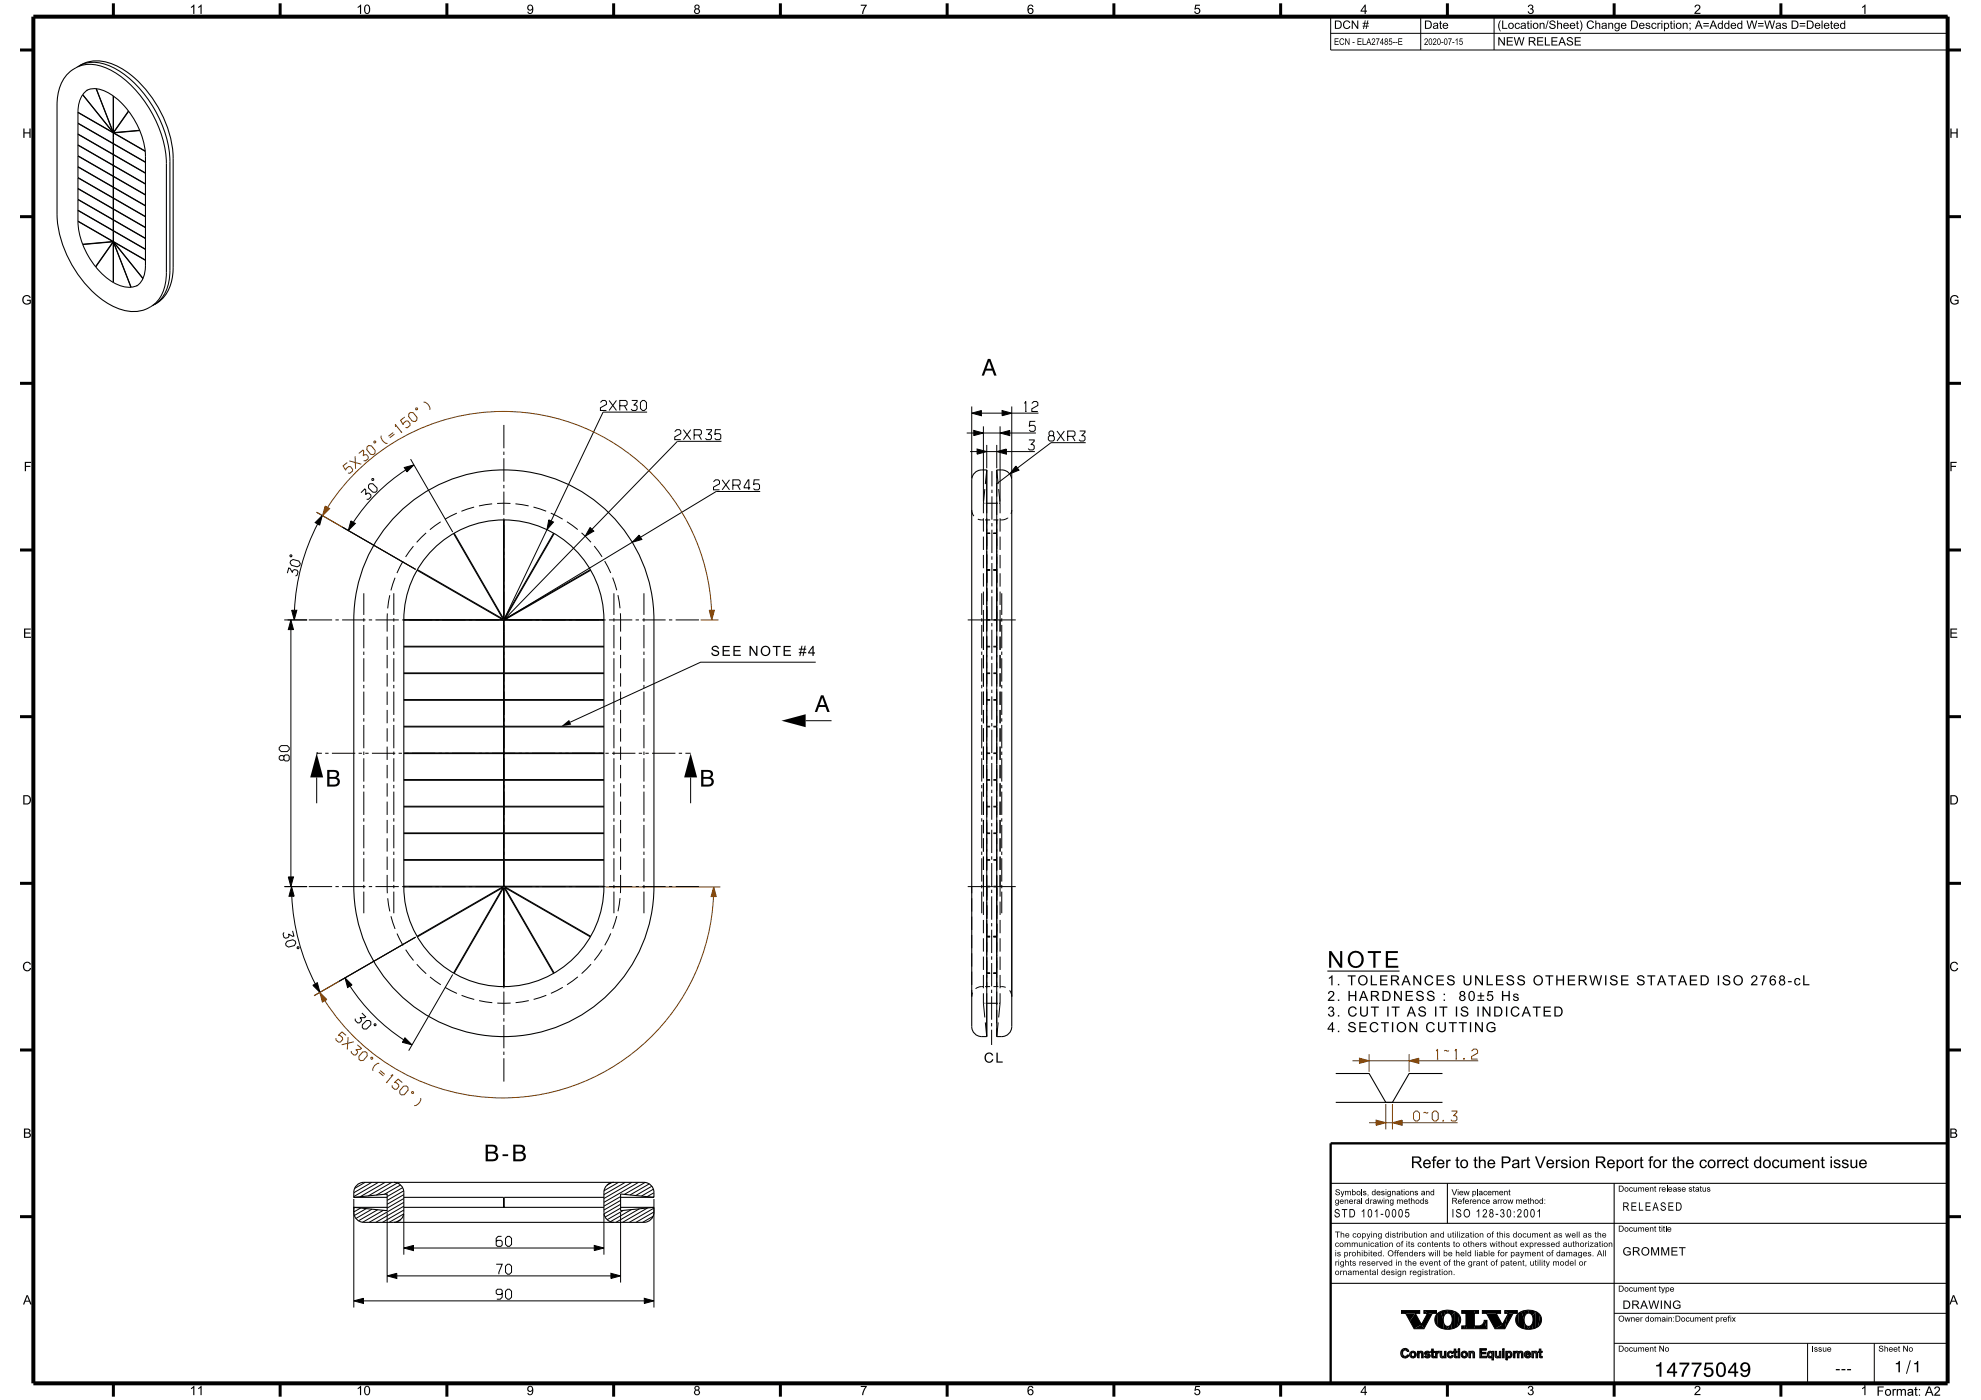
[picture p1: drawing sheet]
<svg xmlns="http://www.w3.org/2000/svg" width="594mm" height="420mm" viewBox="0 0 594 420" stroke-linecap="round" stroke-linejoin="round" font-family="sans-serif">
<g fill="#000">
<path d="M234.3 216.2l7.3-1.9v3.9zM95 226l1.9 7.2h-3.9zM207.1 226l1.9 7.2h-3.9zM421.5 394h2.9l-1.7 2.3zM427 393.2l1 .8h-1zM438.3 397.8v.8zM449.5 395.7l1 1.7zM451.2 393.2l1.1 .8h-1.1zM422.3 405.1l.1 .3zM429 405.4v.3zM429.3 404.7v.7zM429.8 405.4v.3z"/>
<path d="M430.2 405.4v.3zM432.3 406.7l.2 .7-.3-.1zM434.5 405.4l.4-.1-.2 .5zM435.8 405.4v.3zM436.1 404.7v.7zM436.5 405.4v.3zM436.9 405.4v.3zM447.4 405.4v.2zM448.8 406.7l.1 .7-.2-.1zM452 406.4l-.1 1.6zM452 407.2v.8zM452 405.4v.2z"/>
<path d="M454.2 406.5v.8zM457.1 405.9v.9zM457.6 405.4l.4-.1-.3 .5zM458.9 406.1l.1 .4zM461.3 405.4v.3zM461.6 404.7v.7zM462 405.4v.3zM462.4 405.4v.3z"/>
<path d="M420.2 393.2v.8z" fill-rule="evenodd"/>
<path d="M424.4 394l1.8 3.4-2.2 1.2-1.3-2.3z" fill-rule="evenodd"/>
<path d="M420.2 393.2h5.5v.8h-5.5z" fill-rule="evenodd"/>
<path d="M425.9 396.7l.3 .7z" fill-rule="evenodd"/>
<path d="M424 398.6l2.2-1.3 .8 1.3z" fill-rule="evenodd"/>
<path d="M428 394h1.5l-2.5 4.6-.8-1.3z" fill-rule="evenodd"/>
<path d="M431.2 393.9l-.3 3.8a2.6 2.6 0 0 1 .3-3.8z" fill-rule="evenodd"/>
<path d="M427 393.2h3.7v.8h-2.7z" fill-rule="evenodd"/>
<path d="M431.2 393.9l.8-.5 .8 2.5 .1 2.8-1-.3-1-.7z" fill-rule="evenodd"/>
<path d="M432 393.4l.9-.2 .2 1.3-.3 1.4z" fill-rule="evenodd"/>
<path d="M432.8 396.6l1.3 2.2-1.2-.1z" fill-rule="evenodd"/>
<path d="M433.6 397.8h.9l-.4 1z" fill-rule="evenodd"/>
<path d="M432.9 393.2l1.2-.1v.8l-1 .6z" fill-rule="evenodd"/>
<path d="M434.1 393.1l2.1 .3-.9 1.4a1.26 1.26 0 0 0-1.2-.9z" fill-rule="evenodd"/>
<path d="M436.2 393.4l.1 5-1 .3-.2-1.4 .3-1.4-.1-1.1z" fill-rule="evenodd"/>
<path d="M434.5 397.8l.6-.5 .2 1.4-1.2 .1z" fill-rule="evenodd"/>
<path d="M436.2 393.4l1.3 1.1-.5 3.4-.7 .5z" fill-rule="evenodd"/>
<path d="M437.5 394.5a2.6 2.6 0 0 1-.5 3.4z" fill-rule="evenodd"/>
<path d="M438.3 397.8h.9l-.3 .8h-.6z" fill-rule="evenodd"/>
<path d="M439.2 397.8h.4l.1 .8h-.8z" fill-rule="evenodd"/>
<path d="M438.3 393.2h3.7l.1 5.4h-2.4l-.1-4.6h-1.3z" fill-rule="evenodd"/>
<path d="M442 393.2h1.3v.8h-1.2z" fill-rule="evenodd"/>
<path d="M444.5 393.2v.8z" fill-rule="evenodd"/>
<path d="M442.1 397.8a2.45 2.45 0 0 0 2.7-.8l.2-.9 .8 2.5h-3.7z" fill-rule="evenodd"/>
<path d="M445 396.1h.9v2.5z" fill-rule="evenodd"/>
<path d="M445.7 394h2.9l1.9 3.4-2.2 1.2z" fill-rule="evenodd"/>
<path d="M444.5 393.2h5.4v.8h-5.4z" fill-rule="evenodd"/>
<path d="M450.1 396.7l.4 .7z" fill-rule="evenodd"/>
<path d="M452 394.5l-.8 4.1h-2.9l2.2-1.2z" fill-rule="evenodd"/>
<path d="M452.3 394h1.4l-2.5 4.6z" fill-rule="evenodd"/>
<path d="M455.4 393.9l-.3 3.8a2.6 2.6 0 0 1 .3-3.8z" fill-rule="evenodd"/>
<path d="M451.2 393.2h3.8v.8h-2.7z" fill-rule="evenodd"/>
<path d="M455.4 393.9l.8-.5 .8 2.5 .2 2.8-1-.3-1.1-.7z" fill-rule="evenodd"/>
<path d="M456.2 393.4l1-.2 .2 1.3-.4 1.4z" fill-rule="evenodd"/>
<path d="M457.1 396.6l1.3 2.2-1.2-.1z" fill-rule="evenodd"/>
<path d="M457.9 397.8h.8l-.3 1z" fill-rule="evenodd"/>
<path d="M457.2 393.2l1.1-.1 .1 .8-1 .6z" fill-rule="evenodd"/>
<path d="M458.3 393.1l2.2 .3-1 1.4a1.26 1.26 0 0 0-1.1-.9z" fill-rule="evenodd"/>
<path d="M460.5 393.4v5l-1 .3-.2-1.4 .4-1.4-.2-1.1z" fill-rule="evenodd"/>
<path d="M458.7 397.8l.6-.5 .2 1.4-1.1 .1z" fill-rule="evenodd"/>
<path d="M460.5 393.4l1.3 1.1-.5 3.4-.8 .5z" fill-rule="evenodd"/>
<path d="M461.8 394.5a2.6 2.6 0 0 1-.5 3.4z" fill-rule="evenodd"/>
<path d="M420.1 405.3l.3 1.7-.4-1z" fill-rule="evenodd"/>
<path d="M420.4 404.9l.4-.3-.4 2.4-.3-1.7z" fill-rule="evenodd"/>
<path d="M420.8 404.6l.1 .5-.2 .3z" fill-rule="evenodd"/>
<path d="M420.6 406.2l.7 1.2-.9-.4z" fill-rule="evenodd"/>
<path d="M420.9 406.8l.4 .1 .6-.2v.6l-.6 .1z" fill-rule="evenodd"/>
<path d="M420.8 404.6h.9l-.8 .5z" fill-rule="evenodd"/>
<path d="M421.7 404.6l.3 .1v.7l-.7-.4z" fill-rule="evenodd"/>
<path d="M422.1 406.4l.4 .2-.3 .4z" fill-rule="evenodd"/>
<path d="M422 404.7l.3 .7h-.3z" fill-rule="evenodd"/>
<path d="M422 406.4l.2 .6-.3 .3z" fill-rule="evenodd"/>
<path d="M422.3 405.1l.1 .3z" fill-rule="evenodd"/>
<path d="M423 405.6v1.5a1.11 1.11 0 0 1 0-1.5z" fill-rule="evenodd"/>
<path d="M423 405.6l.7-.3-.5 1.1z" fill-rule="evenodd"/>
<path d="M423 405.6l.7 1.8-.7-.3z" fill-rule="evenodd"/>
<path d="M423.4 406.9h.6l.2-.5 .2 .7-.7 .3z" fill-rule="evenodd"/>
<path d="M423.7 405.3l.7 .3-.3 .5-.2-.3h-.5z" fill-rule="evenodd"/>
<path d="M424.4 405.6a1.12 1.12 0 0 1 0 1.5l-.3-1z" fill-rule="evenodd"/>
<path d="M425 405.4v1.9z" fill-rule="evenodd"/>
<path d="M425 405.4l.3 1.9h-.3z" fill-rule="evenodd"/>
<path d="M425.1 405.4h.4v1.9h-.2z" fill-rule="evenodd"/>
<path d="M425.5 405.4v1.9z" fill-rule="evenodd"/>
<path d="M425.5 405.4v1.9z" fill-rule="evenodd"/>
<path d="M425.7 405.5l-.2 1z" fill-rule="evenodd"/>
<path d="M425.7 405.5l.4-.2v.6l-.5 .1z" fill-rule="evenodd"/>
<path d="M426.4 405.4l.3 .4v1.5h-.4z" fill-rule="evenodd"/>
<path d="M426.1 405.3l.3 .1-.1 1.9z" fill-rule="evenodd"/>
<path d="M426.7 406.2v1.1z" fill-rule="evenodd"/>
<path d="M426.7 405.8v1.5z" fill-rule="evenodd"/>
<path d="M427.2 405.7l.1 .7z" fill-rule="evenodd"/>
<path d="M427.1 407l.3-.2-.1 .4z" fill-rule="evenodd"/>
<path d="M427.4 406.8l.6 .6-.7-.2z" fill-rule="evenodd"/>
<path d="M427.2 405.7l.8-.4-.4 .6 .1 .6-.4-.1z" fill-rule="evenodd"/>
<path d="M427.6 406.9l.6 .1 .2-.2 .1 .5-.5 .1z" fill-rule="evenodd"/>
<path d="M427.6 405.9l.4 .2 .1 .5-.4-.1z" fill-rule="evenodd"/>
<path d="M428 405.3v.4l-.3 .1z" fill-rule="evenodd"/>
<path d="M428 405.3l.5 .2v.5l-.5-.3z" fill-rule="evenodd"/>
<path d="M428 406.1l.5 .1v1.1z" fill-rule="evenodd"/>
<path d="M428.5 405.5l.2 .3-.2 .2z" fill-rule="evenodd"/>
<path d="M428.5 406.2l.4 .5-.4 .6z" fill-rule="evenodd"/>
<path d="M428.6 405.6l.2 .2z" fill-rule="evenodd"/>
<path d="M429 405.4h.3v.3z" fill-rule="evenodd"/>
<path d="M429 405.4l.1 .3z" fill-rule="evenodd"/>
<path d="M429.3 404.7v1z" fill-rule="evenodd"/>
<path d="M429.3 404.7l.1 2.5z" fill-rule="evenodd"/>
<path d="M429.3 404.7v2.3z" fill-rule="evenodd"/>
<path d="M429.3 404.7h.4l.1 2.7-.4-.2z" fill-rule="evenodd"/>
<path d="M429.8 406.6v.8z" fill-rule="evenodd"/>
<path d="M429.7 404.7l.1 2.7z" fill-rule="evenodd"/>
<path d="M429.8 405.4l.2 .3h-.2z" fill-rule="evenodd"/>
<path d="M429.8 405.4h.3v.3z" fill-rule="evenodd"/>
<path d="M430.1 405.4l.1 .3z" fill-rule="evenodd"/>
<path d="M429.9 406.9h.3v.4l-.4 .1z" fill-rule="evenodd"/>
<path d="M430.5 405.4v1.9z" fill-rule="evenodd"/>
<path d="M430.5 405.4l.2 1.9h-.2z" fill-rule="evenodd"/>
<path d="M430.5 405.4h.4v1.9h-.2z" fill-rule="evenodd"/>
<path d="M430.9 405.4v1.9z" fill-rule="evenodd"/>
<path d="M430.9 405.4v1.9z" fill-rule="evenodd"/>
<path d="M431 405.5l-.1 1.1z" fill-rule="evenodd"/>
<path d="M431.5 405.4v.4l-.2 .1z" fill-rule="evenodd"/>
<path d="M431 405.5l.5-.1-.6 .9z" fill-rule="evenodd"/>
<path d="M431.8 405.4v1.1z" fill-rule="evenodd"/>
<path d="M431.8 405.4l.2 1.8z" fill-rule="evenodd"/>
<path d="M431.9 405.4h.4l-.1 1.9-.2-.1z" fill-rule="evenodd"/>
<path d="M432.3 405.4l-.1 1.9z" fill-rule="evenodd"/>
<path d="M432.3 406.7l.6 .2 .2-.7v.9l-.2 .2-.4 .1z" fill-rule="evenodd"/>
<path d="M433.1 405.4v1.9z" fill-rule="evenodd"/>
<path d="M433.1 405.4l.3 1.9h-.3z" fill-rule="evenodd"/>
<path d="M433.2 405.4h.3v1.9h-.1z" fill-rule="evenodd"/>
<path d="M433.5 405.4l.1 1.9z" fill-rule="evenodd"/>
<path d="M433.6 405.4v1.9z" fill-rule="evenodd"/>
<path d="M434.2 405.6v1.5a1.12 1.12 0 0 1 0-1.5z" fill-rule="evenodd"/>
<path d="M434.4 406.4l.2 .5 .7-.1-.1 .6-.7-.1z" fill-rule="evenodd"/>
<path d="M434.2 405.6l.3-.2 .2 .4-.3 .6 .1 .9-.3-.2z" fill-rule="evenodd"/>
<path d="M434.9 405.3l.4 .1v.7l-.2-.3h-.4z" fill-rule="evenodd"/>
<path d="M435.4 406.6l.3 .2-.2 .4z" fill-rule="evenodd"/>
<path d="M435.4 406.6l.1 .6-.3 .2z" fill-rule="evenodd"/>
<path d="M435.3 405.4l.4 .5-.4 .2z" fill-rule="evenodd"/>
<path d="M435.6 405.6l.1 .3z" fill-rule="evenodd"/>
<path d="M435.8 405.4h.2v.3z" fill-rule="evenodd"/>
<path d="M435.8 405.4v.3z" fill-rule="evenodd"/>
<path d="M436.1 404.7l-.1 1z" fill-rule="evenodd"/>
<path d="M436.1 404.7v2.5z" fill-rule="evenodd"/>
<path d="M436.1 404.7v2.3z" fill-rule="evenodd"/>
<path d="M436.1 404.7h.4v2.7l-.4-.2z" fill-rule="evenodd"/>
<path d="M436.5 406.6l.1 .8z" fill-rule="evenodd"/>
<path d="M436.5 404.7v2.7z" fill-rule="evenodd"/>
<path d="M436.5 405.4l.2 .3h-.2z" fill-rule="evenodd"/>
<path d="M436.6 405.4h.3v.3z" fill-rule="evenodd"/>
<path d="M436.6 406.9h.3v.4l-.3 .1z" fill-rule="evenodd"/>
<path d="M436.9 405.4v.3z" fill-rule="evenodd"/>
<path d="M437.2 405.4h.5v1.9h-.5z" fill-rule="evenodd"/>
<path d="M438.4 405.6v1.5a1.11 1.11 0 0 1 0-1.5z" fill-rule="evenodd"/>
<path d="M438.4 405.6l.7-.3-.5 1.1z" fill-rule="evenodd"/>
<path d="M438.4 405.6l.7 1.8-.7-.3z" fill-rule="evenodd"/>
<path d="M438.8 406.9h.6l.2-.5 .2 .7-.7 .3z" fill-rule="evenodd"/>
<path d="M439.1 405.3l.7 .3-.3 .5-.2-.3h-.5z" fill-rule="evenodd"/>
<path d="M439.8 405.6a1.12 1.12 0 0 1 0 1.5l-.3-1z" fill-rule="evenodd"/>
<path d="M440.4 405.4v1.9z" fill-rule="evenodd"/>
<path d="M440.4 405.4l.3 1.9h-.3z" fill-rule="evenodd"/>
<path d="M440.5 405.4h.4v1.9h-.2z" fill-rule="evenodd"/>
<path d="M440.9 405.4v1.9z" fill-rule="evenodd"/>
<path d="M440.9 405.4v1.9z" fill-rule="evenodd"/>
<path d="M441.1 405.5l-.2 1z" fill-rule="evenodd"/>
<path d="M441.1 405.5l.4-.2v.6l-.5 .1z" fill-rule="evenodd"/>
<path d="M441.8 405.4l.3 .4v1.5h-.4z" fill-rule="evenodd"/>
<path d="M441.5 405.3l.3 .1-.1 1.9z" fill-rule="evenodd"/>
<path d="M442.1 406.2v1.1z" fill-rule="evenodd"/>
<path d="M442.1 405.8v1.5z" fill-rule="evenodd"/>
<path d="M444.2 405.1v1.8h1.6v.4h-2.1z" fill-rule="evenodd"/>
<path d="M443.7 404.6h2v.5h-1.5l-.5 2.2z" fill-rule="evenodd"/>
<path d="M446.2 405.6l.2-.1-.1 1.8-.3-.9z" fill-rule="evenodd"/>
<path d="M446.5 406.6l.4 .4 .4-.3 .1 .5-.8 .2z" fill-rule="evenodd"/>
<path d="M446.4 405.5l.4-.2 .1 .5-.4 .2 .1 1.4-.3-.1z" fill-rule="evenodd"/>
<path d="M446.8 405.3l.3 .1v.4z" fill-rule="evenodd"/>
<path d="M447.1 405.4l.3 .2-.1 .5-.2-.3z" fill-rule="evenodd"/>
<path d="M447.4 406.4v1.6z" fill-rule="evenodd"/>
<path d="M447.4 405.4v1z" fill-rule="evenodd"/>
<path d="M447.4 405.4l.2 2.6h-.2z" fill-rule="evenodd"/>
<path d="M447.8 405.4v2.6z" fill-rule="evenodd"/>
<path d="M448.3 405.4v1.1z" fill-rule="evenodd"/>
<path d="M448.3 405.4l.1 1.8z" fill-rule="evenodd"/>
<path d="M448.3 405.4h.4v1.9l-.3-.1z" fill-rule="evenodd"/>
<path d="M448.7 405.4v1.9z" fill-rule="evenodd"/>
<path d="M448.8 406.7l.6 .2 .2-.7v.9l-.2 .2-.5 .1z" fill-rule="evenodd"/>
<path d="M449.6 405.4v1.9z" fill-rule="evenodd"/>
<path d="M449.6 405.4l.2 1.9h-.2z" fill-rule="evenodd"/>
<path d="M449.7 405.4h.3v1.9h-.2z" fill-rule="evenodd"/>
<path d="M450 405.4v1.9z" fill-rule="evenodd"/>
<path d="M450 405.4v1.9z" fill-rule="evenodd"/>
<path d="M450.6 405.4h.4v1.9h-.4z" fill-rule="evenodd"/>
<path d="M451.5 405.4v2.6z" fill-rule="evenodd"/>
<path d="M451.6 405.4h.3v2.6h-.3z" fill-rule="evenodd"/>
<path d="M451.9 405.4l.1 .2 .1-.2v.5l-.2 2.1z" fill-rule="evenodd"/>
<path d="M452 407.2v.8z" fill-rule="evenodd"/>
<path d="M452 406.4l.2 .5v.4l-.2-.1v.8z" fill-rule="evenodd"/>
<path d="M452.1 405.4l.4-.1-.4 .6z" fill-rule="evenodd"/>
<path d="M452.2 406.9h.4l.3 .4h-.7z" fill-rule="evenodd"/>
<path d="M452.9 406.4l.2 .7-.2 .2-.3-.4z" fill-rule="evenodd"/>
<path d="M453 405.5l.2 .2a1.23 1.23 0 0 1-.1 1.4l-.2-.7z" fill-rule="evenodd"/>
<path d="M452.5 405.3l.5 .2-.1 .9-.1-.5-.5-.1z" fill-rule="evenodd"/>
<path d="M453.8 405.4v1.9z" fill-rule="evenodd"/>
<path d="M453.8 405.4l.2 1.9h-.2z" fill-rule="evenodd"/>
<path d="M453.9 405.4h.3v1.9h-.2z" fill-rule="evenodd"/>
<path d="M454.2 405.4v1.9z" fill-rule="evenodd"/>
<path d="M454.2 405.6l.2-.1-.2 1.8z" fill-rule="evenodd"/>
<path d="M454.2 405.4v1.9z" fill-rule="evenodd"/>
<path d="M454.4 405.5l.5-.2v.5l-.6 .2z" fill-rule="evenodd"/>
<path d="M455 405.4l.4 .2v1.7h-.4z" fill-rule="evenodd"/>
<path d="M454.9 405.3l.1 .1v1.9z" fill-rule="evenodd"/>
<path d="M455.4 405.6l.2-.1-.2 1.8z" fill-rule="evenodd"/>
<path d="M455.5 406.4l-.1 .9z" fill-rule="evenodd"/>
<path d="M455.5 406.4v.9z" fill-rule="evenodd"/>
<path d="M455.6 405.5l.4-.2v.5l-.4 .2z" fill-rule="evenodd"/>
<path d="M456 405.3l.3 .1-.1 1.9z" fill-rule="evenodd"/>
<path d="M456.7 406.1v1.2z" fill-rule="evenodd"/>
<path d="M456.3 405.4l.4 .4v1.5h-.5z" fill-rule="evenodd"/>
<path d="M457.3 405.6l.3 1.7-.5-.5z" fill-rule="evenodd"/>
<path d="M457.6 406.1l.7 .4h-.8z" fill-rule="evenodd"/>
<path d="M457.7 406.1h.8l.2 .4z" fill-rule="evenodd"/>
<path d="M457.3 405.6l.3-.2v.5a.62 .62 0 0 0 0 .8 .62 .62 0 0 0 .8 .2v.5l-.8-.1z" fill-rule="evenodd"/>
<path d="M458 405.3l.4 .1-.1 .4h-.6z" fill-rule="evenodd"/>
<path d="M458.6 406.7v.6l-.2 .1z" fill-rule="evenodd"/>
<path d="M458.6 406.7l.4 .2-.4 .4z" fill-rule="evenodd"/>
<path d="M458.4 405.4l.4 .3 .2 .8-.5-.4z" fill-rule="evenodd"/>
<path d="M459.3 405.4v1.9z" fill-rule="evenodd"/>
<path d="M459.3 405.4l.3 1.9h-.3z" fill-rule="evenodd"/>
<path d="M459.4 405.4h.4v1.9h-.2z" fill-rule="evenodd"/>
<path d="M459.8 405.4v1.9z" fill-rule="evenodd"/>
<path d="M459.8 405.4v1.9z" fill-rule="evenodd"/>
<path d="M460 405.5l-.2 1z" fill-rule="evenodd"/>
<path d="M460 405.5l.4-.2v.6l-.5 .1z" fill-rule="evenodd"/>
<path d="M460.7 405.4l.3 .4v1.5h-.4z" fill-rule="evenodd"/>
<path d="M460.4 405.3l.3 .1-.1 1.9z" fill-rule="evenodd"/>
<path d="M461 406.2v1.1z" fill-rule="evenodd"/>
<path d="M461 405.8v1.5z" fill-rule="evenodd"/>
<path d="M461.3 405.4h.2v.3z" fill-rule="evenodd"/>
<path d="M461.3 405.4l.1 .3z" fill-rule="evenodd"/>
<path d="M461.6 404.7l-.1 1z" fill-rule="evenodd"/>
<path d="M461.6 404.7l.1 2.5z" fill-rule="evenodd"/>
<path d="M461.6 404.7v2.3z" fill-rule="evenodd"/>
<path d="M461.6 404.7h.4v2.7l-.3-.2z" fill-rule="evenodd"/>
<path d="M462 406.6l.1 .8z" fill-rule="evenodd"/>
<path d="M462 404.7v2.7z" fill-rule="evenodd"/>
<path d="M462 405.4l.2 .3h-.2z" fill-rule="evenodd"/>
<path d="M462.1 405.4h.3v.3z" fill-rule="evenodd"/>
<path d="M462.1 406.9h.3v.4l-.3 .1z" fill-rule="evenodd"/>
<path d="M462.4 405.4v.3z" fill-rule="evenodd"/>
<circle cx="437.5" cy="404.9" r=".29"/>
<circle cx="450.8" cy="404.9" r=".29"/>
</g>
<g fill="none" stroke="#000" stroke-width=".3">
<path d="M123.1 137.7l12.6 21.9M151.1 127.5v7M151.1 135.5v1M151.1 137.5v7M291.4 121.9v21.6M294.9 127.9v22.6M295.9 133.5v7M298.9 133.5v7M299.9 127.9v22.6M303.4 121.9v21.6M94.9 153.7l29.7 17.1M127.8 159.9l-2.9 2.8"/>
<path d="M132.1 156.6l-3.2 2.3M137 153.9l-3.6 1.9M142.2 152.1l-3.8 1.3M147.6 151.2l-4 .6M151.1 145.5v1M151.1 147.5v7M151.1 155.5v1M151.1 157.5v7M153.1 151h-4M154.6 151.2l3.9 .6M160 152.1l3.8 1.3M165.2 153.9l3.5 1.8"/>
<path d="M170 156.5l3.2 2.4M174.4 159.9l2.8 2.8M291.4 153l.1 1 .5 .8M293.2 155.7l1.7 .3M294.9 151v3M294.9 155.5v4M294.9 151h.3M295.3 146.7l-.4 4.3M295.4 156h1.5M295.5 151h.4v3M295.9 141l-.5 4.2M295.9 155.5v9.5"/>
<path d="M295.9 159.9h1M297.4 158.9v7M297.4 156.9v1M297.4 148.9v7M297.4 146.9v1M297.4 141.3v4.6M297.9 156h1.5M297.9 159.9h1M298.9 151h.3M298.9 143.5v-2.5l.4 4.2M298.9 145v4M298.9 150.5v4"/>
<path d="M298.9 156v33.5M299.4 146.7l.5 4.3M299.5 151h.4M299.9 151v3M299.9 155.5v4M302.2 155.3a3.2 3.2 0 0 1-2.3 .7M303.4 153l-.3 1.2M109.1 178v6.5M116.9 178.6l-.6 3.9M118.1 178v6.5M118.5 173.3l-1.3 3.8M120.8 168.4l-1.8 3.5"/>
<path d="M124 163.9l-2.4 3.2M151.1 165.5v1M151.1 167.5v7M151.1 175.5v1M151.1 177.5v7M178.2 163.8l2.3 3.3M181.3 168.3l1.8 3.6M183.7 173.3l1.2 3.8M184.1 178v6.5M185.3 178.5l.6 4M193.1 178v6.5M294.4 178v6.5"/>
<path d="M294.9 161v4M294.9 166.5v4M294.9 172v4M294.9 177.5v4M295.9 165.3v10.7M295.9 176.3v5.2M295.9 171.1h1M295.9 170.9h1M295.9 160h1M297.4 178.9v7M297.4 176.9v1M297.4 168.9v7"/>
<path d="M297.4 166.9v1M297.9 171.1h1M297.9 160h1M298.9 170.9h-1h1v3.9M299.9 161v4M299.9 166.5v4M299.9 172v4M299.9 177.5v4M300.4 178v6.5M85.2 186h6.9M92.6 186h7M100.6 186h1"/>
<path d="M102.6 186h7M109.1 185.5v1M109.1 187.5v7M109.1 195.5v1M109.1 197.5v7M110.6 186h1M112.6 186h7M116.1 191v4M116.1 196.5v4M116.1 184v5.5M118.1 185.5v1M118.1 187.5v7"/>
<path d="M118.1 195.5v1M118.1 197.5v7M120.6 186h1M122.6 186h7M130.6 186h1M132.6 186h7M140.6 186h1M142.6 186h7M150.6 186h1M151.1 185.5v1M151.1 187.5v7M151.1 195.5v1"/>
<path d="M151.1 197.5v7M152.6 186h7M160.6 186h1M162.6 186h7M170.6 186h1M172.6 186h7M180.6 186h1M182.6 186h7M184.1 185.5v1M184.1 187.5v7M184.1 195.5v1M184.1 197.5v7"/>
<path d="M186 184l.1 5.5M186.1 191v4M186.1 196.5v4M190.6 186h1M192.6 186h7M193.1 185.5v1M193.1 187.5v7M193.1 195.5v1M193.1 197.5v7M200.6 186h1M202.6 186h7M290.2 186h5.7"/>
<path d="M294.4 185.5v1M294.4 187.5v7M294.4 195.5v1M294.4 197.5v7M294.9 183v6.5M294.9 191v4M294.9 196.5v4M295.9 190.7v3.2h1M295.9 181.8v7.7M295.9 191v10.9h1M295.9 185.9h1M295.9 186.1h1"/>
<path d="M295.9 194.1h1M296.9 186h1M297.4 198.9v7M297.4 196.9v1M297.4 188.9v7M297.4 186.9v1M297.9 185.9h1M297.9 186.1h1M297.9 193.9h1M297.9 194.1h1M298.9 186h5.7M298.9 190.7v11.2h-1"/>
<path d="M299.9 183v6.5M299.9 191v4M299.9 196.5v4M300.4 185.5v1M300.4 187.5v7M300.4 195.5v1M300.4 197.5v7M109.1 205.5v1M109.1 207.5v7M109.1 215.5v1M109.1 217.5v7M116.1 202v4"/>
<path d="M116.1 207.5v4M116.1 213v4M116.1 218.5v4M118.1 205.5v1M118.1 207.5v7M118.1 215.5v1M118.1 217.5v7M151.1 205.5v1M151.1 207.5v7M151.1 215.5v1M151.1 217.5v7M184.1 205.5v1"/>
<path d="M184.1 207.5v7M184.1 215.5v1M184.1 217.5v7M186.1 202v4M186.1 207.5v4M186.1 213v4M186.1 218.5v4M193.1 205.5v1M193.1 207.5v7M193.1 215.5v1M193.1 217.5v7M234.3 216.2h.1"/>
<path d="M241.6 216.2h7.7M294.4 205.5v1M294.4 207.5v7M294.4 215.5v1M294.4 217.5v7M294.9 202v4M294.9 207.5v4M294.9 213v4M294.9 218.5v4M295.9 206.7v3.2h1M295.9 202v4M295.9 207.5v10.4h1"/>
<path d="M295.9 202.1h1M295.9 210.1h1M296.9 218.1h-1v4.4M297.4 218.9v7M297.4 216.9v1M297.4 208.9v7M297.4 206.9v1M297.9 218.1h1v4.4M297.9 202.1h1M297.9 209.9h1M297.9 210.1h1M298.9 202v4"/>
<path d="M298.9 206.7v11.2h-1M299.9 202v4M299.9 207.5v4M299.9 213v4M299.9 218.5v4M300.4 205.5v1M300.4 207.5v7M300.4 215.5v1M300.4 217.5v7M95 226h1.5M95 233.2v7.8M97.5 226h1"/>
<path d="M99.5 226h7M107.5 226h1M109.1 225.5v1M109.1 227.5v7M109.1 235.5v1M109.1 237.5v7M109.5 226h1M111.5 226h7M116.1 224v4M116.1 229.5v4M116.1 235v4M118.1 225.5v1"/>
<path d="M118.1 227.5v7M118.1 235.5v1M118.1 237.5v7M119.5 226h1M121.5 226h1M123.5 226h7M131.5 226h1M133.5 226h1M135.5 226h7M143.5 226h1M145.5 226h1M147.5 226h7"/>
<path d="M151.1 225.5v1M151.1 227.5v7M151.1 235.5v1M151.1 237.5v7M155.5 226h1M157.5 226h1M159.5 226h7M167.5 226h1M169.5 226h1M171.5 226h7M179.5 226h1M181.5 226h1"/>
<path d="M183.5 226h7M184.1 225.5v1M184.1 227.5v7M184.1 235.5v1M184.1 237.5v7M186.1 224v4M186.1 229.5v4M186.1 235v4M191.5 226h1M193.1 225.5v1M193.1 227.5v7M193.1 235.5v1"/>
<path d="M193.1 237.5v7M193.5 226h1M195.5 226h7M203.5 226h1M205.5 226h1.6M207.1 233.2v7.8M294.4 225.5v1M294.4 227.5v7M294.4 235.5v1M294.4 237.5v7M294.9 224v4M294.9 229.5v4"/>
<path d="M294.9 235v4M295.9 222.7v3.2h1M295.9 238.7v3.2h1M295.9 224v5.2M295.9 229.5v4.4h1M295.9 226.1h1M296.9 234.1h-1v4.9M297.4 236.9v1M297.4 238.9v7M297.4 228.9v7M297.4 226.9v1M297.9 234.1h1v11.1"/>
<path d="M297.9 226.1h1M297.9 225.9h1M298.9 222.7v6.5M298.9 229.5v4.4h-1M299.9 224v4M299.9 229.5v4M299.9 235v4M300.4 225.5v1M300.4 227.5v7M300.4 235.5v1M300.4 237.5v7M109.1 245.5v1"/>
<path d="M109.1 247.5v7M109.1 255.5v1M109.1 257.5v7M116.1 240.5v4M116.1 246v4M116.1 251.5v4M116.1 257v4M118.1 245.5v1M118.1 247.5v7M118.1 255.5v1M118.1 257.5v7M151.1 245.5v1"/>
<path d="M151.1 247.5v7M151.1 255.5v1M151.1 257.5v7M184.1 245.5v1M184.1 247.5v7M184.1 255.5v1M184.1 257.5v7M186.1 240.5v4M186.1 246v4M186.1 251.5v4M186.1 257v4M193.1 245.5v1"/>
<path d="M193.1 247.5v7M193.1 255.5v1M193.1 257.5v7M294.4 245.5v1M294.4 247.5v7M294.4 255.5v1M294.4 257.5v7M294.9 240.5v4M294.9 246v4M294.9 251.5v4M294.9 257v4M295.9 246.7v3.2h1"/>
<path d="M295.9 240.5v4.7M295.9 246v4M295.9 257.9h1M295.9 242.1h1M295.9 258.1h1M296.9 250.1h-1v11.1M297.4 256.9v1M297.4 258.9v7M297.4 246.9v1M297.4 248.9v7M297.9 250.1h1v11.1M297.9 257.9h1"/>
<path d="M297.9 242.1h1M297.9 249.9h1M297.9 258.1h1M297.9 241.9h1M298.9 246v4M299.9 240.5v4M299.9 246v4M299.9 251.5v4M299.9 257v4M300.4 245.5v1M300.4 247.5v7M300.4 255.5v1"/>
<path d="M300.4 257.5v7M85.2 266h6.9M92.6 266h7M100.6 266h1M102.6 266h7M109.1 265.5v1M109.1 267.5v6.5M110.6 266h1M112.6 266h7M116.1 262.5v5.5M116.3 269.5l.6 3.9M117.2 274.9l1.3 3.8"/>
<path d="M118.1 265.5v1M118.1 267.5v6.5M120.6 266h1M122.6 266h7M130.6 266h1M132.6 266h7M140.6 266h1M142.6 266h7M150.6 266h1M151.1 265.5v1M151.1 267.5v7M151.1 275.5v1"/>
<path d="M151.1 277.5v7M152.6 266h7M160.6 266h1M162.6 266h7M170.6 266h1M172.6 266h7M180.6 266h1M182.6 266h7M184.1 265.5v1M184.1 267.5v6.5M184.9 274.8l-1.2 3.8M185.9 269.4l-.6 4"/>
<path d="M186.1 262.5l-.1 5.4M190.6 266h1M192.6 266h7M193.1 265.5v1M193.1 267.5v6.5M200.6 266h1M202.6 266h7M290.2 266h5.7M291.4 266v2M291.4 269.5v4M291.4 275v4M294.4 265.5v1"/>
<path d="M294.4 267.5v6.5M294.9 262.5v6.5M294.9 270.5v4M294.9 276v4M295.9 262.7v3.2h1M295.9 262.5v7.7M295.9 270.5v5.2M295.9 276v10.7M295.9 266.1h1M296.9 266h1M297.4 278.9l-.1 7M297.4 276.9v1"/>
<path d="M297.4 266.9v1M297.4 268.9v7M297.9 266.1h1M297.9 265.9h1M298.9 266h5.7M298.9 262.5v33.5M299.9 262.5v6.5M299.9 270.5v4M299.9 276v4M300.4 265.5v1M300.4 267.5v6.5M101.7 294.4l22.9-13.3-30.4 17.6"/>
<path d="M119 280.1l1.9 3.5M121.6 284.9l2.4 3.2M125 289.3l2.8 2.8M128.9 293.1l3.3 2.3M133.5 296.2l3.5 1.8M135.7 292.3l-13.1 22.9M138.4 298.6l3.8 1.2M151.1 285.5v1M151.1 287.5v7M151.1 295.5v1M151.1 297.5v7M163.8 298.6l-3.8 1.2"/>
<path d="M168.8 296.2l-3.6 1.8M173.3 293.1l-3.3 2.3M177.2 289.2l-2.8 2.9M180.5 284.9l-2.3 3.2M183.1 280l-1.8 3.6M291.4 297v2l.2-1.2M291.4 280.5v4M291.4 286v4M291.4 291.5v4M294.9 296l-1.2 .1-1.2 .5M294.9 281.5v4M294.9 287v4"/>
<path d="M294.9 292.5v4M294.9 298v3M295.4 296h1.5M295.9 287v9.5M295.9 298v3h-.4M295.9 280.9h1M295.9 281.1h1M295.9 292h1M295.9 291.9h1M297.3 296.9v1M297.3 298.9v7M297.3 286.9v1"/>
<path d="M297.3 288.9v7M297.9 296h1.5M297.9 280.9h1M297.9 281.1h1M297.9 292h1M297.9 291.9h1M298.9 297.5v4M299.9 281.5v4M299.9 287v4M299.9 292.5v4M299.9 298v3M299.9 296l1.7 .2"/>
<path d="M302.7 297.1l.5 .9 .2 1M143.7 300.2l3.9 .6M151.1 305.5v1M151.1 307.5v7M151.1 315.5v1M151.1 317.5v7M153.1 300.9h-4M158.5 300.2l-3.9 .6M294.9 301l.4 4.2M294.9 301h.3M295.4 306.7l.5 4.3M297.3 308.9v4.6"/>
<path d="M297.3 306.9v1M298.9 301h.3M298.9 303v4M299.3 306.7l-.4 4.3v-2.5M299.5 301h.4M299.9 301l-.5 4.2M106.1 359.7v32.6M109.5 354.7l-3.2 1.8M111.5 354.7l-5.4 3.1M113.5 354.7l-7.4 4.3M115.5 354.7l-7.5 4.3M117.5 354.7l-7.1 4.1"/>
<path d="M119.1 354.9l-6.2 3.6M120.1 355.5l-4.8 2.8M120.7 356.3l-4.6 2.7M121.1 357.3l-5 2.8M121.1 359.6l-5 2.8M121.1 358.4l-5 2.9M183.3 354.8l-1.3 .8M185.5 354.7l-4.4 2.5M186.1 359l-5 2.9M187.5 354.7l-6.4 3.7M189.5 354.7l-8.4 4.9M191.5 354.7l-10.4 6"/>
<path d="M193.4 354.7l-6.2 3.6M194.7 355.2l-5.8 3.3M195.5 355.9l-4.9 2.8M195.9 356.8l-3.6 2M196.1 359.7v32.6M196.1 359l-.4 .2M196.1 357.8l-2.1 1.2M106.4 362.2l-.3 .2M108.1 362.4l-2 1.2M109.8 362.6l-3.6 2.1M111.5 362.8l-4.8 2.7M113.2 362.9l-5.7 3.3"/>
<path d="M115 363.1l-6.3 3.6M116.1 363.7v21.1M120.2 365.8l-1.3 .8M121 364.2l-4.3 2.5M121.1 364.2v12.2M121.1 360.7l-10.4 6M121.1 361.9l-8.4 4.8M121.1 363l-6.4 3.7M181.1 364.2v12.2M186.1 363.7v21.1M186.1 361.3l-5 2.8M186.1 360.1l-5 2.9"/>
<path d="M186.1 362.4l-4.7 2.7M186.9 363.1l-4.8 2.8M189.3 362.9l-6.3 3.6M191.7 362.6l-7 4.1M194.2 362.4l-7.5 4.3M195.8 364.9l-3.1 1.8M196.1 363.6l-5.4 3.1M196.1 362.4l-7.4 4.3M420.2 393.2h5.5v.8h-1.3l1.8 3.4 1.8-3.4h-1v-.8h3.7v.8h-1.2l-2.5 4.6h-3l-2.5-4.6h-1.3zM422 393.2l-.9 .8M425.7 396.5l-1.8 1.9M429.1 393.2l-1.3 1.2"/>
<path d="M431.2 393.9a5 5 0 0 1 6.4 .6 2.73 2.73 0 0 1-2.2 4.2 4.6 4.6 0 0 1-4.9-1.5l-.3-1.3a2.48 2.48 0 0 1 1-2zM433.2 394.4l.9-.5a2.2 2.2 0 0 1 1.4 1.9 2.2 2.2 0 0 1-1.1 2.1h-.3a2.2 2.2 0 0 1-.9-3.5zM438.3 393.2h5v.8h-1.2v3.8l1.9-.1 .6-.5 .4-1.1h.9v2.5h-7.6v-.8h1.3v-3.8h-1.3zM442.1 395v3.6M444.5 393.2h5.4v.8h-1.3l1.9 3.4 1.8-3.4h-1.1v-.8h3.8v.8h-1.3l-2.5 4.6h-2.9l-2.6-4.6h-1.2zM455.5 393.9a5 5 0 0 1 6.3 .6 2.73 2.73 0 0 1-2.1 4.2 4.6 4.6 0 0 1-4.9-1.5l-.3-1.3a2.51 2.51 0 0 1 1-2zM457.4 394.4l1-.5a2.2 2.2 0 0 1 1.4 1.9 2.2 2.2 0 0 1-1.2 2.1h-.3a2.2 2.2 0 0 1-.9-3.5zM484 394h100M420.2 405.1a1.21 1.21 0 0 1 1.2-.6 1.21 1.21 0 0 1 1 .9h-.4a.81 .81 0 0 0-1.1-.3 .81 .81 0 0 0-.3 1.1 .74 .74 0 0 0 .6 .7 .74 .74 0 0 0 .8-.5l.4 .2a1.26 1.26 0 0 1-1.4 .8 1.26 1.26 0 0 1-1-1.4zM425 405.4h.5v.2a.75 .75 0 0 1 1-.1 .75 .75 0 0 1 .2 1v.8h-.4v-1.2a.43 .43 0 0 0-.6-.2 .43 .43 0 0 0-.2 .6v.8h-.5zM427.3 405.6l.9-.2 .6 .4-.3 .2a.4 .4 0 0 0-.5-.3 .4 .4 0 0 0-.3 .3l.1 .1a.85 .85 0 0 1 1 .8 1.04 1.04 0 0 1-1.7 .1l.3-.2a.5 .5 0 0 0 .5 .3 .5 .5 0 0 0 .4-.4l-.6-.2a.56 .56 0 0 1-.5-.3 .56 .56 0 0 1 .1-.6zM429.3 404.7h.5v.7h.4v.3h-.4v1.2h.4v.4a.69 .69 0 0 1-.9-.1 .69 .69 0 0 1 0-.9v-.6h-.3v-.3h.3z"/>
<path d="M430.5 405.4h.4v.3l.6-.3v.4a1.08 1.08 0 0 0-.6 1.5h-.4zM431.8 405.4h.5v1.3l.4 .3 .4-.4v-1.2h.5v1.9h-.5v-.2l-.2 .2a.82 .82 0 0 1-1-.1 .82 .82 0 0 1-.1-1.1zM434.1 405.7a.9 .9 0 0 1 1.6 .2l-.4 .2-.1-.2a.56 .56 0 0 0-.8 .4 .56 .56 0 0 0 .7 .6l.3-.3 .3 .2a.97 .97 0 0 1-1.4 .4 .97 .97 0 0 1-.2-1.5zM436.1 404.7h.4v.7h.4v.3h-.4v1.2h.4v.4a.69 .69 0 0 1-.8-.1 .69 .69 0 0 1 0-.9v-.6h-.3v-.3h.3zM437.2 405.4h.5v1.9h-.5zM440.4 405.4h.5v.2a.75 .75 0 0 1 1-.1 .75 .75 0 0 1 .2 1v.8h-.4v-1.2l-.5-.3-.3 .3v1.2h-.5zM443.7 404.6h2v.5h-1.5v.6h1.4v.4h-1.4v.8h1.6v.4h-2.1zM446.3 405.5l.4-.1 .7 .2v-.2h.4v2.6h-.4v-.8a.98 .98 0 0 1-1.4-.3 .98 .98 0 0 1 .3-1.4zM447.8 405.4v2.6M448.3 405.4h.4l.1 1.3 .3 .3 .5-.4v-1.2h.4v1.9h-.4v-.2l-.2 .2a.82 .82 0 0 1-1-.1 .82 .82 0 0 1-.1-1.1zM450.6 405.4h.4v1.9h-.4zM451.5 405.4h.5v.2a.93 .93 0 0 1 1.4 .8 .93 .93 0 0 1-1.4 .8v.8h-.5z"/>
<path d="M451.6 405.4v2.6M452.1 405.9a.5 .5 0 0 1 .7 .1 .5 .5 0 0 1-.1 .7 .5 .5 0 0 1-.7-.2zM453.8 405.4h.4v.2l.6-.3 .6 .3a.76 .76 0 0 1 1-.1 .76 .76 0 0 1 .3 1v.8h-.5v-1.3l-.3-.2a1.31 1.31 0 0 0-.4 1.5h-.5v-1.3a.45 .45 0 0 0-.7-.1 .45 .45 0 0 0-.1 .6v.8h-.4zM457.3 405.6a.98 .98 0 0 1 1.2-.2 .98 .98 0 0 1 .5 1.1h-1.5a.56 .56 0 0 0 .5 .4 .56 .56 0 0 0 .6-.2l.3 .2a1.04 1.04 0 0 1-1.5 .3 1.04 1.04 0 0 1-.1-1.6zM457.7 405.8h.5l.3 .3h-.9zM459.3 405.4h.5v.2a.75 .75 0 0 1 1-.1 .75 .75 0 0 1 .2 1v.8h-.4v-1.2a.43 .43 0 0 0-.6-.2 .43 .43 0 0 0-.2 .6v.8h-.5zM461.6 404.7h.4v.7h.4v.3h-.4l.1 1.2h.3v.4a.69 .69 0 0 1-.8-.1 .69 .69 0 0 1 0-.9v-.6h-.3v-.3h.3zM484 403h100M542 403v12M559 415.6h.1M559 415h.1M562 403v12"/>
<circle cx="423.6" cy="406.4" r="1.02"/>
<circle cx="423.7" cy="406.4" r=".53"/>
<circle cx="437.4" cy="404.9" r=".28"/>
<circle cx="439.1" cy="406.4" r="1.02"/>
<circle cx="439.1" cy="406.4" r=".53"/>
<circle cx="446.9" cy="406.3" r=".52"/>
<circle cx="450.7" cy="404.9" r=".28"/>
</g>
<g fill="#000">
<path d="M23.2 19.9l.5-.3 .2 .3-.5 .3zM24.7 28.3l.2 .2a9.1 9.1 0 0 0-1.4 5.2l-.3-.1a9.3 9.3 0 0 1 1.5-5.3zM25.2 27.6l.9-.7 .2 .3-1.4 1.3-.2-.2zM22.7 20.2a11 11 0 0 1 10.6 .7 35 35 0 0 1 16.7 28.2l-.3-.1a34.8 34.8 0 0 0-16.5-27.8 10.7 10.7 0 0 0-10.4-.7zM23.7 19.6a11 11 0 0 1 10.7 .7 35 35 0 0 1 16.7 28.2l-.3-.1a34.8 34.8 0 0 0-16.5-27.8 10.7 10.7 0 0 0-10.4-.7zM23.2 66.4l.3 .1a19.4 19.4 0 0 0 1.4 6.7l-.3 .1a19.9 19.9 0 0 1-1.4-6.9zM24.7 73.4l.3-.1 1.6 3.4 2.2 3.2-.3 .2-2.2-3.2zM28.8 80a19.4 19.4 0 0 0 5.2 4.6l-.1 .3a19.5 19.5 0 0 1-5.3-4.7zM34.1 84.6a9.1 9.1 0 0 0 5.1 1.4l.1 .3a9.3 9.3 0 0 1-5.3-1.4zM39.3 86l1.8-.5 .2 .3-1.9 .5zM49.7 81.6l.3 .1a11.6 11.6 0 0 1-4.7 10.4l-.1-.3a10.5 10.5 0 0 0 4.5-8.9zM45.7 91.5l.5-.3 .2 .3-.6 .3z"/>
<path d="M50.8 81l.3 .1a11.6 11.6 0 0 1-4.7 10.4l-.2-.3a10.5 10.5 0 0 0 4.6-8.9zM444.2 405.7h1.4v.4h-1.4z"/>
</g>
<path d="M447.6 405.4v2.6" fill="none" stroke="#000" stroke-width=".34"/>
<path d="M95 153.7l29.6 17.1M210.1 186h5.3M181.6 266.1h34.4M124.6 281.1l-30.4 17.6M410.5 316.2v5.4M422.5 316.2v5.4M415.5 331.2v7.6M417.5 331.2v7.6" fill="none" stroke="#804000" stroke-width=".3"/>
<g fill="none" stroke="#000" stroke-width=".32">
<path d="M23.8 19.7a11.4 11.4 0 0 1 12.1 .5 34.2 34.2 0 0 1 16 27.3v32.7a11.8 11.8 0 0 1-5.6 11.2M22.7 20.4a11.3 11.3 0 0 0-5.6 10.1v33.7a34.2 34.2 0 0 0 16 27.3 11.4 11.4 0 0 0 12.1 .5M23.4 37l10.5 6.1M23.4 33.8l10.7 6M23.4 37v3.2l10.5 6.1M23.4 33.7l10.4 6M23.4 33.7v3.2l10.5 6.1M23.4 37h.1M24.8 28.4l9.1 11.3M24.8 28.4h.1M26 27.2a6.4 6.4 0 0 1 6.3 .5 24.1 24.1 0 0 1 11.3 19.2v32.6a7 7 0 0 1-2.6 6.3M28.8 26.6l5.1 13"/>
<path d="M28.9 26.6l5 13.1M33.9 39.9v3.1M33.9 28.8l.1 10.8M34 39.9v3.2M34 39.9l9.5 5.5M34 28.8v10.9M34.1 39.9l9.4 5.4M34.2 39.6l-.2 .1M34.2 39.8l-.2 .1M38.5 33.3l-4.5 6.4M38.6 33.4l-4.5 6.4M41.9 39.1l-7.8 .7"/>
<path d="M41.9 39.2l-7.8 .7 .2-.1M23.4 53.4l10.5 6.1M23.4 50.1l10.5 6.1M23.4 59.9l10.5 6.1M23.4 46.8l10.5 6.1M23.4 43.6l10.5 6.1M23.4 40.3l10.5 6.1M23.4 46.8v3.2l10.5 6.1M23.4 53.4v3.1l10.5 6.1M23.4 59.9v3.2l10.5 6.1M23.4 56.6l10.5 6.1M23.4 56.6v3.2l10.5 6.1"/>
<path d="M23.4 50v3.3l10.5 6.1M23.4 40.2v3.3l10.5 6.1M23.4 43.5v3.2l10.5 6.1M23.4 46.8h.1M23.4 53.3v.1M23.4 59.8v.1M33.9 43.1v3.2M33.9 46.4v3.2M33.9 49.7v3.1M33.9 52.9v3.2M33.9 56.2v3.2M33.9 59.5v3.1"/>
<path d="M34 46.4v3.2M34 49.7v3.2M34 53v3.1M34 56.2v3.2M34 59.5v3.2M34 43h-.1M34 43.1h-.1M34 49.5l-.1 .1M34 49.6l-.1 .1M34 46.3h-.1M34 46.3l-.1 .1M34 56.1h-.1"/>
<path d="M34 56.1l-.1 .1M34 52.8h-.1M34 52.9h-.1M34 59.3l-.1 .1M34 59.4l-.1 .1M34 43.1l9.6 5.6M34 59.5l9.6 5.5M34 59.4l9.6 5.6M34 56.2l9.6 5.6M34 56.1l9.6 5.6M34 53l9.6 5.5M34 52.9l9.6 5.5"/>
<path d="M34 49.7l9.6 5.5M34 49.6l9.6 5.6M34 46.4l9.6 5.6M34 46.3l9.6 5.6M34.1 43.1l-.1 3.2M34.1 59.5h-.1M34.1 56.2h-.1M34.1 52.9l-.1 .1M34.1 49.7h-.1M34.1 46.4h-.1M49.9 49v32.7M51 48.4v32.7"/>
<path d="M23.4 63.1l10.5 6.2M23.4 63.1v3.2l10.5 6.1M23.4 66.4l10.4 6.1M33.8 72.5l-9 .8M33.9 72.6l-9.1 .8 .2-.1M33.9 72.6l-5.3 7.4 .2-.1M33.9 72.4l-.1 .1M33.9 62.7v3.2M33.9 66v3.2M33.9 69.3v3.1M33.9 72.6l.1 12.1M33.9 72.6l-5.2 7.5"/>
<path d="M34 62.8v3.1M34 66v3.2M34 69.3v3.2M34 72.4h-.1M34 65.9h-.1M34 65.9l-.1 .1M34 69.3l9.6 5.5M34 69.2l9.6 5.6M34 62.8l9.6 5.5M34 62.7l9.6 5.5M34 66l9.6 5.6M34 65.9l9.6 5.6"/>
<path d="M34 72.5l9.6 5.5M34 69.1l-.1 .1M34 69.2l-.1 .1M34 62.6h-.1M34 62.7h-.1M34 72.7v12.1M34 72.5l-.1 .1M34.1 72.7l5.2 13.5-5.3-13.5M34.1 72.7l8.8 10.9M34.1 69.3h-.1M34.1 62.7l-.1 .1M34.1 66h-.1"/>
<path d="M34.1 72.6l-.1 .1M34.1 72.6l8.8 10.9M34.1 72.6l9.5 5.5M34.1 72.5l-.2 .1M34.1 72.6v.1M119.3 154.2a45 45 0 0 1 49-9.8 45 45 0 0 1 27.8 41.6v80a45 45 0 0 1-45 45 45 45 0 0 1-45-45v-80a44.9 44.9 0 0 1 13.2-31.8zM151 156v29.6l-14.8-25.7M151.2 156v29.6l14.8-25.7M292.5 141.6a4.2 4.2 0 0 1 3.4-.6v170a3.5 3.5 0 0 1-4.4-2.3l-.1-164.7a2.99 2.99 0 0 1 1.1-2.4zM295.9 151h3M298.9 141a3.5 3.5 0 0 1 4.4 2.3l.1 164.7a3 3 0 0 1-3 3h-1.5zM125.1 171.1l25.6 14.8h-29.6"/>
<path d="M129.9 164.8a30 30 0 0 1 32.7-6.5 30 30 0 0 1 18.5 27.7v80a30 30 0 0 1-30 30 30 30 0 0 1-30-30v-80a29.9 29.9 0 0 1 8.8-21.2zM136 160l14.8 25.7-25.6-14.8M166.2 160l-14.8 25.7 25.6-14.8M177.1 171.1l-25.6 14.8h29.6M121.1 186.1h29.9v7.8h-29.9M121.1 194.1h29.9v7.8h-29.9M181.1 186.1h-29.9v7.8h29.9M181.1 194.1h-29.9v7.8h29.9M121.1 202.1h29.9v7.8h-29.9M121.1 210.1h29.9v7.8h-29.9M121.1 218.1h29.9v7.8h-29.9M181.1 202.1h-29.9v7.8h29.9"/>
<path d="M181.1 210.1h-29.9v7.8h29.9M181.1 218.1h-29.9v7.8h29.9M121.1 226.1h29.9v7.8h-29.9M121.1 234.1h29.9v7.8h-29.9M181.1 226.1h-29.9v7.8h29.9M181.1 234.1h-29.9v7.8h29.9M121.1 242.1h29.9v7.8h-29.9M121.1 250.1h29.9v7.8h-29.9M121.1 258.1h29.9v7.8h-29.9M181.1 242.1h-29.9v7.8h29.9M181.1 250.1h-29.9v7.8h29.9M181.1 258.1h-29.9v7.8h29.9"/>
<path d="M121.1 266.1h29.6l-25.6 14.8M181.1 266.1h-29.6l25.6 14.8M125.2 281.1l25.6-14.8-14.8 25.6M136.2 292l14.8-25.6v29.6M166 292l-14.8-25.6v29.6M177 281.1l-25.6-14.8 14.8 25.6M295.9 301h3M400.5 322.1h10l5 8.6h2l5-8.6h10M400.5 330.7h32M106.1 359.2h10M118.1 354.7a3 3 0 0 1 3 3v6a3 3 0 0 1-3 3M121.1 359.2h29.9v3h-29.9"/>
<path d="M181.1 359.2h-29.9v3h29.9M184.1 354.7a3 3 0 0 0-3 3v6a3 3 0 0 0 3 3M186.1 359.2h10M196.1 359.2a3.5 3.5 0 0 0-2.3-4.4l-84.7-.1a3 3 0 0 0-3 3v1.5l10-1v5l-10-1a3.5 3.5 0 0 0 2.3 4.4l84.7 .1a3 3 0 0 0 3-3v-1.5M196.1 359.2l-10-1v5l10-1M399 355h185M434 355v12M484 355v60M106.1 362.2h10M186.1 362.2h10M399 367h185M399 385h185"/>
</g>
<path d="M10 5h574v410h-574z" fill="none" stroke="#000" stroke-width="1.2" stroke-linecap="butt"/>
<g fill="none" stroke="#000" stroke-width=".9" stroke-linecap="butt">
<path d="M6 15h4M34 1v4M84 1v4M134 1v4M184 1v4M234 1v4M284 1v4M334 1v4M384 1v4M434 1v4M484 1v4M534 1v4"/>
<path d="M584 15h4M6 65h4M584 65h4M6 115h4M584 115h4M6 165h4M584 165h4M6 215h4M584 215h4M6 265h4M584 265h4M6 315h4"/>
<path d="M584 315h4M6 365h4M584 365h4M34 415v4M84 415v4M134 415v4M184 415v4M234 415v4M284 415v4M334 415v4M384 415v4M434 415v4"/>
<path d="M484 415v4M534 415v4"/>
</g>
<path d="M584 343h-185v72" fill="none" stroke="#000" stroke-width=".7" stroke-linecap="butt"/>
<g fill="#804000">
<path d="M407.6 317.5l2.9 .7-2.9 .8z"/>
<path d="M422.5 318.2l2.9-.7v1.5z"/>
</g>
<path d="M405.5 318.2h2.1M407.6 317.5l2.9 .7-2.9 .8zM410.5 318.2h12M422.5 318.2l2.9-.7v1.5zM425.4 318.2h17.9M430.6 315.3l.5-.6v3M430.9 317.7h.3M434.4 315.1l-.1 .2-.6-.2-.7 .2M436.3 315.3l.4-.6v3M436.4 317.7h.5M438.9 317.5l.1 .2zM441.3 315.3l.6-.6h.8l.4 .4v.8l-1.8 1v.8h1.8" fill="none" stroke="#804000" stroke-width=".3"/>
<g fill="#804000">
<path d="M412.6 336l2.9 .8-2.9 .8z"/>
<path d="M417.5 336.8l2.9-.8v1.6z"/>
</g>
<path d="M410.5 336.8h2.1M412.6 336l2.9 .8-2.9 .8zM415.5 336.8h2M417.5 336.8l2.9-.8v1.6zM420.4 336.8h16.6M424.4 333.3h.6l.6 .6v1.8l-.6 .6h-.6l-.6-.6v-1.8zM428.2 333.7l-.2 .2-.6-.2-.6 .2M430 333.3h.6l.6 .6v1.8l-.6 .6h-.6l-.6-.6v-1.8zM432.6 336.1l.2 .2zM435.2 333.3h1.6v.4l-1 1h.6l.4 .4v.8l-.4 .4h-1l-.4-.4" fill="none" stroke="#804000" stroke-width=".3"/>
<g fill="#000">
<path d="M258.1 1.4h1.8l-.8 1.7-.3 1.1h-.3l.1-.6 .9-1.9h-1.4zM358.4 1.4h1.4v.3h-1.1l-.2 .8a.93 .93 0 0 1 1.3 .4 .93 .93 0 0 1-.6 1.3 .93 .93 0 0 1-1.1-.8h.3l.2 .4a.62 .62 0 0 0 .9-.2 .62 .62 0 0 0-.2-.8 .62 .62 0 0 0-.8 .1l-.4-.1zM458.3 1.6a.76 .76 0 0 1 1.2-.1 .76 .76 0 0 1-.1 1.2 .88 .88 0 0 1 0 1.5 .88 .88 0 0 1-1.3-.8h.3l.5 .5 .6-.3a.56 .56 0 0 0-.1-.6 .56 .56 0 0 0-.6-.2v-.3a.48 .48 0 0 0 .5-.1 .48 .48 0 0 0 .1-.5l-.5-.3-.4 .5h-.4zM508.3 1.6a.94 .94 0 0 1 1.5 .3 .94 .94 0 0 1-.7 1.4l-.6 .5h1.4v.4h-1.9l.2-.5 1.3-1.4v-.4l-.6-.3-.5 .6h-.3zM558.3 2.1l1.1-.7v2.8h-.4v-2.2l-.7 .4zM7 38.6h.4v1.1h1.4v-1.1h.4v2.8h-.4v-1.4h-1.4v1.4h-.4zM584.8 38.6h.4v1.1h1.4v-1.1h.4v2.8h-.4v-1.4h-1.4v1.4h-.4zM7.2 88.8a1.24 1.24 0 0 1 2 .5l-.3 .1a.92 .92 0 0 0-.9-.6 .92 .92 0 0 0-.9 .6 1.12 1.12 0 0 0 .3 1.5 1.12 1.12 0 0 0 1.5-.1v-.5h-.8v-.4h1.2v1.1a1.51 1.51 0 0 1-2.3 0 1.51 1.51 0 0 1 .2-2.2zM585.3 88.8a1.24 1.24 0 0 1 2 .5l-.4 .1a.92 .92 0 0 0-.9-.6 .92 .92 0 0 0-.8 .6 1.12 1.12 0 0 0 .3 1.5 1.12 1.12 0 0 0 1.4-.1v-.5h-.8v-.4h1.2v1.1a1.51 1.51 0 0 1-2.2 0 1.51 1.51 0 0 1 .2-2.2zM7.4 138.6h1.9v.3h-1.5v.9h1.3v.3h-1.3v1.3h-.4zM584.8 138.6h1.9v.3h-1.5v.9h1.3v.3h-1.3v1.3h-.4zM7.2 188.6h2v.3h-1.6v.8h1.5v.4h-1.5v.9h1.7v.4h-2.1z"/>
<path d="M584.8 188.6h2v.3h-1.6v.8h1.5v.4h-1.5v.9h1.7v.4h-2.1zM7.2 288.9a1.21 1.21 0 0 1 2.1 .4h-.4a.83 .83 0 0 0-.8-.5 .83 .83 0 0 0-.8 .6v.5a.93 .93 0 0 0 .3 1 .93 .93 0 0 0 1.1 0l.3-.5 .3 .1a1.34 1.34 0 0 1-1.8 .7 1.34 1.34 0 0 1-.5-1.9zM585.1 288.9a1.21 1.21 0 0 1 2 .4h-.4a.83 .83 0 0 0-.8-.5 .83 .83 0 0 0-.7 .6l-.1 .5a.93 .93 0 0 0 .3 1 .93 .93 0 0 0 1.1 0l.3-.5 .4 .1a1.34 1.34 0 0 1-1.9 .7 1.34 1.34 0 0 1-.5-1.9zM400.5 357a.69 .69 0 0 1 .7-.3 .69 .69 0 0 1 .6 .6h-.3a.33 .33 0 0 0-.4-.3 .33 .33 0 0 0-.2 .4 .63 .63 0 0 1 .7 .3 .63 .63 0 0 1-.1 .8 .74 .74 0 0 1-1.1-.5h.2a.44 .44 0 0 0 .5 .4 .44 .44 0 0 0 .4-.5 .97 .97 0 0 1-1-.9zM402 357.3h.2l.3 1 .4-1h.2l-.6 1.6-.3 .2-.1-.2 .3-.3zM403.3 357.3l.2 .2a.41 .41 0 0 1 .4-.2 .41 .41 0 0 1 .4 .2l.4-.2 .3 .1 .1 1.2h-.2l-.1-1-.2-.1-.3 .2v.9h-.2v-.9l-.3-.2-.2 .1-.1 1h-.2zM408.2 356.8h.2v1.8h-.2zM408.7 357.4l.6-.1 .4 .3-.5-.1-.2 .2a.51 .51 0 0 1 .6 .2 .51 .51 0 0 1-.2 .7l-.7-.2v-.2l.5 .2 .3-.2-.6-.3zM410.1 358.4h.2l-.2 .6zM414.2 357.4l.5-.1 .4 .3-.5-.1-.2 .2a.51 .51 0 0 1 .6 .2 .51 .51 0 0 1-.2 .7l-.6-.2-.1-.2 .6 .2 .3-.2-.6-.3zM417.4 357.3l.2 .2 .7-.2 .2 1.3h-.3v-1l-.2-.1-.3 .2-.1 .9h-.2zM420.2 357l.3-.2v.5h.2l-.2 .2v.7l.2 .4-.4-.1-.1-1h-.2z"/>
<path d="M422.9 357.3l.2 .2 .6-.2 .2 1.3h-.2v-1l-.3-.1-.3 .2v.9h-.2zM424.2 357.4l.6-.1 .4 .3-.5-.1-.3 .2a.51 .51 0 0 1 .6 .2 .51 .51 0 0 1-.2 .7l-.6-.2v-.2l.5 .2 .3-.2-.6-.3zM427.6 357.3l.2 .2 .7-.2 .1 1.3h-.2v-1l-.2-.1-.4 .2v.9h-.2zM435.2 356.8h.3l.6 1.6 .6-1.6h.2l-.7 1.8h-.2zM438.9 357.3h.2l.3 1 .3-1h.2l.2 1 .3-1h.3l-.4 1.3h-.3l-.2-1-.3 1h-.2zM442.9 356.8h.2v1.8h-.2zM445 357.4l.6-.1 .3 .4-.7-.2a.55 .55 0 0 0 .1 .9l.6-.3a.62 .62 0 0 1-.9 .3 .62 .62 0 0 1 0-1zM447.5 357.3l.2 .2a.41 .41 0 0 1 .4-.2 .41 .41 0 0 1 .4 .2l.4-.2 .3 .1 .1 1.2h-.2l-.1-1-.2-.1-.3 .2v.9h-.2v-.9l-.3-.2-.2 .1-.1 1h-.2zM451 357.3l.2 .2 .7-.2 .2 1.3h-.3v-1l-.2-.1-.3 .2-.1 .9h-.2zM452.5 357l.2-.2v.5h.2v.2h-.2v.7l.2 .4-.4-.1v-1h-.2zM488.6 356.4a.55 .55 0 0 1 .6-.2 .55 .55 0 0 1 .4 .4l-.7-.2a.55 .55 0 0 0 .1 .9l.6-.3a.63 .63 0 0 1-.9 .4 .63 .63 0 0 1-.1-1zM489.8 356.2h.3v.9l.2 .2 .3-.2 .1-.9h.2v1.3h-.2v-.2l-.7 .2z"/>
<path d="M491.2 356.2l.2 .2a.41 .41 0 0 1 .4-.2 .41 .41 0 0 1 .4 .2l.4-.2 .3 .1 .1 1.2h-.3v-1l-.2-.1-.3 .2v.9h-.2v-.8l-.3-.3-.2 .2-.1 .9h-.2zM494.7 356.2l.3 .2 .6-.2 .2 1.3h-.2l-.1-1-.2-.1-.3 .2v.9h-.3zM496.2 355.9l.2-.2v.5h.2v.2h-.2v.7l.2 .4-.4-.1v-1h-.2zM497.5 356.2l.2 .2 .5-.2-.4 .3v1h-.3zM499.7 355.7h.3v1.8h-.3zM503.1 356.4l.5-.2 .4 .3-.5-.1-.2 .2a.51 .51 0 0 1 .6 .3 .51 .51 0 0 1-.2 .6l-.6-.2-.1-.2 .6 .2 .3-.2-.7-.3zM506.4 356.4l.6-.2 .4 .3-.5-.1-.3 .2a.51 .51 0 0 1 .6 .3 .51 .51 0 0 1-.2 .6l-.6-.2-.1-.2 .6 .2 .3-.2-.6-.3zM507.7 355.9l.3-.2v.5h.2v.2h-.2v.7l.2 .4-.4-.1-.1-1h-.2zM509.8 355.9l.2-.2v.5h.3v.2h-.3v.7l.3 .4-.4-.1-.1-1h-.1zM510.5 356.2h.2v.9l.3 .2 .3-.2v-.9h.2v1.3h-.2v-.2l-.6 .2zM511.9 356.4l.5-.2 .4 .3-.5-.1-.2 .2a.51 .51 0 0 1 .6 .3 .51 .51 0 0 1-.2 .6l-.6-.2-.1-.2 .6 .2 .2-.2-.6-.3zM403.2 359.9l.2 .1 .7-.1 .2 1.3h-.3v-1l-.2-.2-.3 .3-.1 .9h-.2z"/>
<path d="M406 359.9l.2 .1 .5-.1-.4 .3-.1 1h-.2zM408.2 359.4h.2v1.8h-.2zM410.9 359.9l.2 .1 .5-.1-.5 .3v1h-.2zM412.9 359.9h.2l.3 1 .3-1h.2l.3 1 .3-1h.2l-.4 1.3h-.2l-.3-1-.2 1h-.3zM415.4 359.9l.2 .1 .7-.1 .2 1.3h-.3v-1l-.2-.2-.3 .3-.1 .9h-.2zM418.9 359.9l.2 .2a.42 .42 0 0 1 .4-.3 .42 .42 0 0 1 .3 .3l.5-.3 .3 .2v1.2h-.2v-1l-.2-.2-.3 .2v1h-.2v-.9l-.3-.3-.3 .2v1h-.2zM422.4 359.5l.2-.1v.5h.3v.2h-.3v.7l.3 .4-.4-.1-.1-1h-.1zM423.1 359.4h.2v.6l.5-.2 .3 .3 .1 1.1h-.3v-.9l-.2-.3-.3 .2-.1 1h-.2zM427.3 360l.5-.2 .4 .4-.5-.2-.2 .3a.51 .51 0 0 1 .6 .2 .51 .51 0 0 1-.2 .7l-.6-.3-.1-.1 .6 .2 .2-.2-.6-.3zM438.8 359.4h.4l-.3 .2 .2 .5h-.2v1.1h-.2v-1.1l-.2-.2h.2zM440.7 359.9l.3 .1 .4-.1-.4 .3v1h-.3zM443 359.9l.2 .1 .7-.1 .1 1.3h-.2v-1l-.3-.2-.3 .3v.9h-.2z"/>
<path d="M444.4 360a.55 .55 0 0 1 .6-.2 .55 .55 0 0 1 .4 .5l-.7-.2a.55 .55 0 0 0 .1 .9l.6-.3a.63 .63 0 0 1-.9 .4 .63 .63 0 0 1-.1-1.1zM449.1 359.9l.2 .1 .5-.1-.4 .3v1h-.3zM450 359.9l.2 .1 .4-.1-.4 .3v1h-.2zM452 359.9h.2l.3 1 .3-1h.2l.3 1 .3-1h.2l-.4 1.3h-.3l-.2-1-.3 1h-.2zM454.6 359.9l.3 .2a.42 .42 0 0 1 .3-.3 .42 .42 0 0 1 .4 .3l.4-.3 .4 .2v1.2h-.2v-1l-.3-.2-.3 .2v1h-.2v-.9l-.2-.3-.3 .2v1h-.3zM458.2 359.5l.2-.1v.5h.2v.2h-.2v.7l.2 .4-.4-.1v-1h-.2zM458.9 359.4h.2v.6l.4-.2 .4 .3v1.1h-.2v-.9l-.3-.3-.3 .2v1h-.2zM488.6 368.4a.55 .55 0 0 1 .6-.2 .55 .55 0 0 1 .4 .4l-.7-.2a.55 .55 0 0 0 .1 .9l.6-.2a.63 .63 0 0 1-.9 .3 .63 .63 0 0 1-.1-1zM489.8 368.2h.3v.9l.2 .2 .3-.2 .1-.9h.2v1.3h-.2v-.2l-.7 .2zM491.2 368.2l.2 .2a.41 .41 0 0 1 .4-.2 .41 .41 0 0 1 .4 .2l.4-.2 .3 .2 .1 1.1h-.3v-1l-.2-.1-.3 .2v.9h-.2v-.8l-.3-.3-.2 .2-.1 .9h-.2zM494.7 368.2l.3 .2 .6-.2 .2 1.3h-.2l-.1-1-.2-.1-.3 .2v.9h-.3zM496.2 367.9l.2-.2v.5h.2l-.2 .2v.8l.2 .3-.4-.1v-1h-.2z"/>
<path d="M497.6 367.9l.2-.2v.5h.2l-.2 .2v.8l.2 .3-.4-.1v-1h-.2zM498.8 367.9l.2-.2v.5h.3l-.3 .2v.8l.3 .3-.5-.1v-1h-.2zM499.5 367.7h.2v1.8h-.2zM487.1 395.2h.3l.3 1 .2-1h.2l.3 1 .3-1h.2l-.4 1.3h-.2l-.3-1-.2 1h-.3zM489.1 395.2l.2 .2 .7-.2 .1 1.3h-.2v-1l-.2-.1-.4 .2v.9h-.2zM488.6 386.4l.6-.2 .4 .4-.7-.2a.55 .55 0 0 0 .1 .9l.6-.2a.63 .63 0 0 1-.9 .3 .63 .63 0 0 1-.1-1zM489.8 386.2h.3v.9l.2 .2 .3-.2 .1-.9h.2v1.3h-.2v-.2l-.7 .2zM491.2 386.2l.2 .2a.41 .41 0 0 1 .4-.2 .41 .41 0 0 1 .4 .2l.4-.2 .3 .1 .1 1.2h-.3v-1l-.2-.1-.3 .2v.9h-.2v-.8l-.3-.3-.2 .2-.1 .9h-.2zM491.9 395.2l.2 .2 .5-.2-.4 .3-.1 1h-.2zM494.7 386.2l.3 .2 .6-.2 .2 1.3h-.2l-.1-1-.2-.1-.3 .2v.9h-.3zM496.2 395.2l.2 .2a.41 .41 0 0 1 .4-.2 .41 .41 0 0 1 .4 .2l.4-.2 .3 .1 .1 1.2h-.2l-.1-1-.2-.1-.3 .2v.9h-.2v-.8l-.3-.3-.2 .2-.1 .9h-.2zM496.2 385.9l.2-.2v.5h.2v.2h-.2v.7l.2 .4-.4-.1v-1h-.2z"/>
<path d="M497.6 385.9l.2-.2v.5h.2l-.2 .2v.7l.2 .4-.4-.1v-1h-.2zM498.1 386.2h.2l.4 1 .3-1h.3l-.6 1.6-.3 .2-.2-.2 .3-.3zM500.3 395.2l.2 .2 .7-.2 .1 1.3h-.2v-1l-.3-.1-.3 .2v.9h-.2zM505.7 395.4l.6-.2 .3 .4-.7-.2a.55 .55 0 0 0 .1 .9l.6-.3a.62 .62 0 0 1-.9 .4 .62 .62 0 0 1 0-1zM506.8 395.2h.3v.9l.2 .2 .3-.2 .1-.9h.2v1.3h-.2v-.2l-.7 .2zM508.2 395.2l.2 .2a.41 .41 0 0 1 .4-.2 .41 .41 0 0 1 .4 .2l.4-.2 .3 .1 .1 1.2h-.3v-1l-.2-.1-.3 .2v.9h-.2v-.8l-.3-.3-.2 .2-.1 .9h-.2zM511.7 395.2l.3 .2 .6-.2 .2 1.3h-.2l-.1-1-.2-.1-.3 .2v.9h-.3zM513.2 394.9l.2-.2v.5h.2l-.2 .2v.7l.2 .4-.4-.1v-1h-.2zM515.9 395.2l.2 .2 .5-.2-.4 .3-.1 1h-.2zM518.3 394.7h.5l-.3 .2-.1 .3h.3v.2h-.3v1.1h-.2v-1.1l-.2-.2h.2zM519.3 395.2h.3l.3 .5 .3-.5h.3l-.5 .6 .4 .7h-.2l-.3-.5-.4 .5h-.2l.4-.7zM258.1 415.8h1.8l-.8 1.6-.3 1.1h-.3l.1-.5 .9-1.9h-1.4z"/>
<path d="M358.4 415.8h1.4v.3h-1.1l-.2 .8a.93 .93 0 0 1 1.3 .4 .93 .93 0 0 1-.6 1.3 .93 .93 0 0 1-1.1-.8h.3l.2 .4a.62 .62 0 0 0 .9-.2 .62 .62 0 0 0-.2-.9 .62 .62 0 0 0-.8 .1h-.4zM458.3 416a.76 .76 0 0 1 1.2-.1 .76 .76 0 0 1-.1 1.1 .88 .88 0 0 1 0 1.5 .88 .88 0 0 1-1.3-.7h.3l.5 .5 .6-.3-.1-.7-.6-.1v-.3a.49 .49 0 0 0 .5-.1 .49 .49 0 0 0 .1-.6l-.5-.2-.4 .5h-.4zM488.7 404.4l.6-.2 .3 .4-.7-.2a.55 .55 0 0 0 .1 .9l.6-.3a.62 .62 0 0 1-.9 .4 .62 .62 0 0 1 0-1zM489.8 404.2h.3v.9l.2 .2 .3-.2 .1-.9h.2v1.3h-.2v-.2l-.7 .2zM491.2 404.2l.2 .2a.41 .41 0 0 1 .4-.2 .41 .41 0 0 1 .4 .2l.4-.2 .3 .1 .1 1.2h-.3v-1l-.2-.1-.3 .2v.9h-.2v-.8l-.3-.3-.2 .2-.1 .9h-.2zM494.7 404.2l.3 .2 .6-.2 .2 1.3h-.2l-.1-1-.2-.1-.3 .2v.9h-.3zM496.2 403.9l.2-.2v.5h.2l-.2 .2v.7l.2 .4-.4-.1v-1h-.2zM497.6 403.7h.2l.9 1.4v-1.4h.3v1.8h-.3l-.9-1.4v1.4h-.2zM508.3 416a.94 .94 0 0 1 1.5 .3 .94 .94 0 0 1-.7 1.3l-.6 .6h1.4v.3h-1.9l.2-.4 1.3-1.4v-.4l-.6-.3-.5 .6-.3-.1zM543.4 403.7h.3v1.8h-.3zM544 404.4l.6-.2 .4 .4-.5-.2-.2 .2a.51 .51 0 0 1 .6 .3 .51 .51 0 0 1-.2 .6l-.7-.2v-.2l.5 .2 .3-.2-.6-.3zM545.3 404.4l.5-.2 .4 .4-.5-.2-.2 .2a.51 .51 0 0 1 .6 .3 .51 .51 0 0 1-.2 .6l-.6-.2-.1-.2 .6 .2 .3-.2-.6-.3z"/>
<path d="M546.6 404.2h.2v.9l.3 .2 .3-.2v-.9h.2v1.3h-.2v-.2l-.7 .2zM558.3 416.4l1.1-.7v2.8h-.4v-2.2l-.7 .5zM563 415.9h1.8v.3h-1.4v.9h1.2v.3h-1.2v1.3h-.4zM563.5 403.9a.69 .69 0 0 1 .7-.2 .69 .69 0 0 1 .5 .5h-.2a.33 .33 0 0 0-.5-.3 .33 .33 0 0 0-.2 .5 .63 .63 0 0 1 .8 .3 .63 .63 0 0 1-.2 .8 .74 .74 0 0 1-1.1-.6h.3a.44 .44 0 0 0 .4 .4 .44 .44 0 0 0 .5-.4 .97 .97 0 0 1-1-1zM565.1 403.7h.2v.7l.4-.2 .4 .2v1.1h-.2v-.8l-.3-.3-.3 .2v.9h-.2zM567.5 416.7h.3v.3l.2-.3 .5 .1-.1 .3-.2-.1-.3 .2-.1 1.5h-.3zM568.7 416.7h.4v.3l.6-.3 .5 .3 .2-.2a.64 .64 0 0 1 .7-.1 .64 .64 0 0 1 .4 .6v1.4h-.4v-1.4l-.3-.3-.5 .3v1.4h-.4v-1.3a.46 .46 0 0 0-.6-.4 .46 .46 0 0 0-.2 .7v1h-.4zM568.5 408.9a.74 .74 0 0 0 .9-.6h.3v3.4h-.5v-2.4h-.7zM569.3 403.9l.2-.2v.5h.2l-.2 .2v.7l.3 .4-.5-.1v-1h-.2zM570.7 403.7h.2l.9 1.4v-1.4h.3v1.8h-.3l-.9-1.4v1.4h-.2zM572.7 408.1h.3l-1.2 4h-.3zM574 408.9a.74 .74 0 0 0 .9-.6h.3v3.4h-.5v-2.4h-.7z"/>
<path d="M574.3 416.2l.3-.2v.7h.4v.3h-.4v1.2l.4 .5-.4 .1-.3-.3v-1.5h-.3v-.3h.3zM580.2 416.1a.91 .91 0 0 1 1.4 .2 .91 .91 0 0 1-.4 1.3l-.8 .8h1.4v.3h-1.9l.4-.7 .8-.8a.53 .53 0 0 0 0-.9 .53 .53 0 0 0-.8 .4h-.3z"/>
<path d="M57.2 2.1l1.1-.7v2.8h-.4v-2.2l-.7 .4zM59.4 2.1l1.1-.7v2.8h-.4v-2.2l-.7 .4z"/>
<path d="M107.3 2.1l1-.7v2.8h-.4v-2.2l-.6 .4zM109.4 1.7a.85 .85 0 0 1 1-.3 .85 .85 0 0 1 .5 .8 1.58 1.58 0 0 1-.6 2h-.4a1.93 1.93 0 0 1-.5-2.5zM109.8 1.7a1.65 1.65 0 0 0 .3 2.2 1.5 1.5 0 0 0 0-2.3z"/>
<path d="M158.2 1.7a1.03 1.03 0 0 1 1.4-.1 1.03 1.03 0 0 1 .3 1.3 .95 .95 0 0 1-.5 1.3 .95 .95 0 0 1-1.3-.7h.4a.63 .63 0 0 0 .8 .3 .63 .63 0 0 0 .3-.9 .84 .84 0 0 1-1.1 .2 .84 .84 0 0 1-.4-1zM158.3 2.3a.61 .61 0 0 0 1.2 0 .61 .61 0 0 0-1.2 0z"/>
<path d="M208.5 1.5a.73 .73 0 0 1 1.1 .1 .73 .73 0 0 1-.2 1.1 .83 .83 0 0 1 .2 1.2 .83 .83 0 0 1-1.2 0 .83 .83 0 0 1 .2-1.2l-.1-.1a.65 .65 0 0 1 0-1.1zM208.5 2.1a.45 .45 0 0 0 .9 0 .45 .45 0 0 0-.9 0zM208.4 3.4a.6 .6 0 0 0 1.2 0 .6 .6 0 0 0-1.2 0z"/>
<path d="M308.5 1.5a.81 .81 0 0 1 .8-.1 .81 .81 0 0 1 .6 .7h-.4l-.4-.5a.86 .86 0 0 0-.7 1.1 .92 .92 0 0 1 1.3 0 .92 .92 0 0 1-.1 1.4 .92 .92 0 0 1-1.3-.2l-.2-1.4zM308.5 3.3a.61 .61 0 0 0 1.2 0 .61 .61 0 0 0-1.2 0z"/>
<path d="M400.2 11.5h1.2v.2h-1v.6h.9v.3h-.9v.7h1v.2h-1.2zM401.9 11.7l.6-.2 .6 .5-.3 .1-.3-.4a.82 .82 0 0 0-.6 .8 .82 .82 0 0 0 .5 .8l.5-.5 .2 .1-.3 .4a.68 .68 0 0 1-1.1-.3l-.1-.6zM403.4 11.5h.2l.8 1.6v-1.6h.2v2h-.2l-.8-1.6v1.6h-.2zM405.5 12.6h.7v.3h-.7zM407.1 11.5h1.1v.2h-.9v.6h.9v.3h-.9v.7h1v.2h-1.2zM408.6 11.5h.2v1.8h.8v.2h-1zM410.3 11.5h.2l.7 2h-.2l-.2-.6h-.7l-.2 .6h-.2zM410.4 11.7l-.3 1h.6zM411.5 11.6l.5-.1a1.1 1.1 0 0 1-.4 1.8h.8v.2h-1.1l.8-1.4-.3-.4-.5 .4zM412.6 11.5h1l-.6 2h-.2l.1-.5 .5-1.2h-.8zM414.5 11.5h.2v1.3h.2l-.2 .7h-.2v-.5h-.7zM414.5 11.9l-.5 .9h.5zM415.3 11.6l.4-.1a.5 .5 0 0 1 .4 .4 .5 .5 0 0 1-.2 .5 .58 .58 0 0 1 .2 .9 .58 .58 0 0 1-.9 0 .58 .58 0 0 1 .2-.9l-.2-.2zM415.4 12a.3 .3 0 0 0 .6 0 .3 .3 0 0 0-.6 0zM415.5 12.6l-.1 .6h.5v-.6zM416.6 11.5h.8v.3h-.7v.5a.58 .58 0 0 1 .7 .3 .58 .58 0 0 1-.2 .7 .58 .58 0 0 1-.8-.3l.2-.1 .4 .4 .3-.5a.49 .49 0 0 0-.4-.4 .49 .49 0 0 0-.5 .1zM417.6 12.6h.7v.3h-.7zM418.4 12.6h.6v.3h-.6zM419.3 11.5h1.2v.2h-1v.6h.9v.3h-.9v.7h1v.2h-1.2z"/>
<path d="M400.3 6.2h.8a1.25 1.25 0 0 1 1.2 1.2 1.25 1.25 0 0 1-1.1 1.3h-.9zM400.6 6.5v1.9h.5a.96 .96 0 0 0 .9-1 .96 .96 0 0 0-.8-.9zM403 6.5a1.08 1.08 0 0 1 1.9 .3h-.4a.89 .89 0 0 0-1.3-.1 .89 .89 0 0 0-.1 1.2 .76 .76 0 0 0 .8 .5 .76 .76 0 0 0 .7-.6l.3 .1a1.19 1.19 0 0 1-1.7 .7 1.19 1.19 0 0 1-.4-1.8zM405.3 6.2h.3l1.4 1.9v-1.9h.3v2.5h-.4l-1.3-2v2h-.3zM409.2 6.1h.3l-.2 .8h.6l.1-.8h.3l-.2 .8h.3v.2h-.3l-.1 .6h.4v.3h-.5l-.1 .7h-.3l.2-.7h-.6l-.1 .7h-.3l.2-.7h-.3v-.3h.3l.1-.6h-.4v-.2h.5zM409.3 7.1l-.1 .6h.5l.1-.6z"/>
<path d="M409.2 1.4h.3v1.8h.4v.3h-.4v.7h-.3v-.7h-1.2v-.3zM409.2 1.9l-.9 1.3h.9z"/>
<path d="M427.3 6.2h.8a1.25 1.25 0 0 1 1.2 1.2 1.25 1.25 0 0 1-1.1 1.3h-.9zM427.6 6.5v1.9h.5a.96 .96 0 0 0 .9-1 .96 .96 0 0 0-.8-.9zM429.9 7a.81 .81 0 0 1 1.1-.1 .81 .81 0 0 1 .2 1l.1 .8h-.3l-.1-.3a.71 .71 0 0 1-.7 .3 .71 .71 0 0 1-.5-.7l.2-.2 1-.3a.46 .46 0 0 0-.4-.5 .46 .46 0 0 0-.5 .4h-.3zM430 8v.3l.6 .1 .3-.6zM431.8 6.4l.3-.2v.7h.3v.2h-.3v1.1l.3 .5-.6-.3v-1.3h-.3zM432.9 7a.85 .85 0 0 1 1-.1 .85 .85 0 0 1 .3 .9h-1.3l.3 .6h.5l.2-.3 .3 .1a.85 .85 0 0 1-.9 .5 .85 .85 0 0 1-.7-.7v-.6zM433 7.2l-.1 .4h1l-.4-.5z"/>
<path d="M427.3 11.6l.5-.1a1.1 1.1 0 0 1-.5 1.8h.9v.2h-1.1l.8-1.4-.3-.4-.5 .4zM428.7 11.6l.2-.1a1.28 1.28 0 0 1 0 2 1.37 1.37 0 0 1-.2-1.9zM428.8 11.7a1.11 1.11 0 0 0 .2 1.6l.2-1.3zM429.8 11.6l.3-.1a.74 .74 0 0 1 .6 .7 .74 .74 0 0 1-.6 .8l-.2 .3h.8v.2h-1.1l.9-1.4-.3-.4-.5 .4zM431.2 11.6l.3-.1a1.27 1.27 0 0 1 0 2 1.37 1.37 0 0 1-.3-1.9zM431.4 11.7a1.1 1.1 0 0 0 .2 1.6l.1-1.3zM432.2 12.6h.6v.3h-.6zM433.2 11.6l.3-.1a1.28 1.28 0 0 1 0 2 1.38 1.38 0 0 1-.3-1.9zM433.4 11.7a1.11 1.11 0 0 0 .2 1.6l.2-1.3zM434.2 11.5h1.1l-.6 2h-.2v-.5l.5-1.2h-.8zM435.5 12.6h.6v.3h-.6zM436.9 11.5l.1 2h-.2v-1.6l-.4 .3zM437.7 11.5h.8v.3h-.6l-.1 .5a.57 .57 0 0 1 .8 .2 .57 .57 0 0 1-.3 .8 .57 .57 0 0 1-.8-.3l.2-.1 .4 .4 .3-.4a.49 .49 0 0 0-.3-.5 .49 .49 0 0 0-.5 .1z"/>
<path d="M449.3 11.2h.3l1.3 1.9v-1.9h.3v2.5h-.3l-1.3-2v2h-.3zM451.8 11.2h1.8v.3h-1.5v.7h1.4v.3h-1.4v.9h1.6v.3h-1.9zM453.9 11.2h.3l.5 2.1 .6-2.1h.4l.6 2.1 .5-2.1h.3l-.7 2.5h-.3l-.6-2.2-.6 2.2h-.3zM458.4 11.2h1.6a.66 .66 0 0 1 .1 1.2l-.4 .1 .9 1.2h-.4l-.6-1-.5-.1h-.4v1.1h-.3zM458.7 11.4v.9l1.1-.1 .2-.2-.1-.5zM460.9 11.2h1.8v.3h-1.5v.7h1.4v.3h-1.4v.9h1.6v.3h-1.9zM463.2 11.2h.4v2.2h1.2v.3h-1.6zM465.2 11.2h1.8v.3h-1.5v.7h1.4v.3h-1.4v.9h1.6v.3h-1.9zM468.2 11.2h.4l1 2.5h-.4l-.3-.8h-1l-.3 .8h-.4zM468.4 11.4l-.4 1.2h.8zM470.1 11.3a.92 .92 0 0 1 1.5 .6h-.3a.56 .56 0 0 0-.6-.5 .56 .56 0 0 0-.5 .6l.3 .1a.83 .83 0 0 1 1 .5 .83 .83 0 0 1-.5 1.1 .92 .92 0 0 1-1.3-.8l.3-.1a.64 .64 0 0 0 .7 .6 .64 .64 0 0 0 .6-.6l-1.3-.6-.2-.3zM472.2 11.2h1.8v.3h-1.5v.7h1.4v.3h-1.4v.9h1.5v.3h-1.8z"/>
<path d="M449.8 6.1h.2a2.88 2.88 0 0 0 0 3.3 2.19 2.19 0 0 1-.2-3.3zM450.4 6.2h.4v2.2h1.2v.3h-1.6zM452.2 7.7a.91 .91 0 0 1 1.8 0 .91 .91 0 0 1-1.8 0zM452.7 7.3a.73 .73 0 0 0 .5 1.1l.3-.2a.74 .74 0 0 0-.6-1.1zM454.4 7.1a.75 .75 0 0 1 .8-.3 .75 .75 0 0 1 .5 .6h-.3l-.2-.3a.63 .63 0 0 0-.7 .7 .63 .63 0 0 0 .8 .5l.2-.3 .3 .1a.79 .79 0 0 1-.8 .6 .79 .79 0 0 1-.8-.6zM456.2 7a.81 .81 0 0 1 1-.1 .81 .81 0 0 1 .3 1l.1 .8h-.3l-.1-.3-.8 .3-.5-.4 .4-.6 .9-.2v-.2a.49 .49 0 0 0-.5-.2 .49 .49 0 0 0-.4 .3h-.3zM456.3 8v.3l.5 .1 .4-.6zM458 6.4l.3-.2v.7h.3v.2h-.3v1.1l.4 .5-.7-.3v-1.3h-.2zM458.9 6.2h.3v.3h-.3zM458.9 6.9h.3v1.8h-.3zM459.6 7.7a.91 .91 0 0 1 1.8 0 .91 .91 0 0 1-1.8 0zM460.1 7.3a.73 .73 0 0 0-.1 .7 .73 .73 0 0 0 .6 .4l.4-.6-.1-.5-.3-.2zM461.7 6.9l.3 .2a.65 .65 0 0 1 .7-.3 .65 .65 0 0 1 .4 .7v1.2h-.3v-1.1l-.3-.5-.5 .2v1.4h-.3zM464.1 6.1h.2l-.7 2.6h-.2zM464.9 6.3a.92 .92 0 0 1 1.5 .6h-.3a.56 .56 0 0 0-.6-.5 .56 .56 0 0 0-.5 .6l.2 .1a.84 .84 0 0 1 1.1 .5 .84 .84 0 0 1-.4 1.1 .96 .96 0 0 1-1.4-.8l.3-.1a.64 .64 0 0 0 .7 .6 .64 .64 0 0 0 .6-.6l-1.3-.6-.2-.3zM466.9 6.2h.3v.8a.65 .65 0 0 1 .8-.1 .65 .65 0 0 1 .4 .6v1.2h-.3v-1.2l-.3-.4-.5 .2-.1 1.4h-.3zM469.1 7a.85 .85 0 0 1 .9-.1 .85 .85 0 0 1 .4 .9h-1.3l.3 .6h.5l.2-.3 .3 .1a.85 .85 0 0 1-.9 .5 .85 .85 0 0 1-.7-.7v-.6zM469.2 7.2l-.1 .4h1l-.4-.5zM471 7a.85 .85 0 0 1 1-.1 .85 .85 0 0 1 .3 .9h-1.3l.3 .6h.5l.2-.3 .3 .1a.85 .85 0 0 1-.8 .5 .85 .85 0 0 1-.8-.7v-.6zM471.1 7.2l-.1 .4h1l-.3-.5zM472.8 6.4l.3-.2v.7h.3v.2h-.3v1.1l.3 .5-.6-.3v-1.3h-.2zM473.7 6.1a2.04 2.04 0 0 1 0 3.3 2.88 2.88 0 0 0 0-3.3zM476.1 6.5a1.08 1.08 0 0 1 1.8 .3l-.3 .1a.78 .78 0 0 0-.9-.5 .78 .78 0 0 0-.6 .9 .89 .89 0 0 0 1 1.1l.6-.6 .3 .1a1.2 1.2 0 0 1-1.7 .7 1.2 1.2 0 0 1-.4-1.8zM478.3 6.2h.4v.8a.65 .65 0 0 1 .7-.1 .65 .65 0 0 1 .4 .6v1.2h-.3v-1.2a.44 .44 0 0 0-.5-.4 .44 .44 0 0 0-.3 .6v1h-.4zM480.5 7a.81 .81 0 0 1 1-.1 .81 .81 0 0 1 .3 1l.1 .8h-.4v-.3a.7 .7 0 0 1-.8 .3 .7 .7 0 0 1-.5-.7l.2-.2 1-.3a.46 .46 0 0 0-.4-.5 .46 .46 0 0 0-.5 .4h-.3zM480.6 8a.43 .43 0 0 0 .5 .4 .43 .43 0 0 0 .3-.6zM482.2 6.9l.4 .2a.65 .65 0 0 1 .7-.3 .65 .65 0 0 1 .4 .7v1.2h-.3v-1.1l-.3-.5-.5 .2-.1 1.4h-.3zM484.4 6.9l.6-.1 .4 .3v-.2h.3l-.1 2a.78 .78 0 0 1-.8 .5 .78 .78 0 0 1-.7-.6l1 .3 .2-.7a.88 .88 0 0 1-1.2-.2 .88 .88 0 0 1 .3-1.3zM484.5 7.2a.71 .71 0 0 0 .5 1.2l.4-.6-.1-.5-.3-.2zM486.4 7a.85 .85 0 0 1 .9-.1 .85 .85 0 0 1 .4 .9h-1.4l.3 .6h.6l.2-.3 .3 .1a.85 .85 0 0 1-.9 .5 .85 .85 0 0 1-.8-.7l.1-.6zM486.5 7.2l-.1 .4h1l-.4-.5zM489.1 6.2h.8a1.25 1.25 0 0 1 1.2 1.2 1.25 1.25 0 0 1-1.1 1.3h-.9zM489.4 6.5v1.9h.5a.96 .96 0 0 0 .9-1 .96 .96 0 0 0-.8-.9zM491.8 7a.85 .85 0 0 1 1-.1 .85 .85 0 0 1 .3 .9h-1.3l.1 .4 .4 .3 .5-.4h.3a.85 .85 0 0 1-.8 .6 .85 .85 0 0 1-.8-.7v-.6zM491.9 7.2l-.1 .4h1l-.4-.5zM493.6 6.9a.71 .71 0 0 1 1.2 .4l-.7-.2-.4 .1 .6 .4a.53 .53 0 0 1 .6 .5 .53 .53 0 0 1-.4 .5 .74 .74 0 0 1-1.1-.5l1 .3 .2-.3-.4-.2a.61 .61 0 0 1-.8-.7zM495.4 7.1a.75 .75 0 0 1 .7-.3 .75 .75 0 0 1 .6 .6h-.3l-.2-.3a.63 .63 0 0 0-.7 .7 .63 .63 0 0 0 .8 .5l.1-.3 .3 .1a.79 .79 0 0 1-.8 .6 .79 .79 0 0 1-.7-.6zM497 6.9h.3v.2l.2-.2h.5l-.1 .3-.3-.1-.3 .3v1.3h-.3zM498.2 6.2h.3v.3h-.3zM498.2 6.9h.3v1.8h-.3zM498.9 6.9h.3v.2a.83 .83 0 0 1 1.3 .7 .83 .83 0 0 1-1.3 .7v.9h-.3zM499.3 7.3a.73 .73 0 0 0 .6 1.1l.3-.6-.1-.5-.2-.2zM500.9 6.4l.3-.2v.7h.3v.2h-.3v1.1l.4 .5-.7-.3v-1.3h-.2zM501.8 6.2h.4v.3h-.4zM501.8 6.9h.4v1.8h-.4zM502.5 7.7a.91 .91 0 0 1 1.8 0 .91 .91 0 0 1-1.8 0zM503 7.3a.73 .73 0 0 0 .5 1.1l.3-.2a.74 .74 0 0 0-.6-1.1zM504.6 6.9l.3 .2a.65 .65 0 0 1 .7-.3 .65 .65 0 0 1 .4 .7v1.2h-.3v-1.1l-.3-.5-.5 .2v1.4h-.3zM506.6 6.9h.3v.3h-.3zM506.6 8.3h.3v.6l-.3 .3zM509.2 6.2h.3l1 2.5h-.3l-.3-.8h-1.1l-.2 .8h-.4zM509.3 6.4l-.4 1.2h.9zM510.7 6.9h1.7v.3h-1.7zM510.7 7.7h1.7v.3h-1.7zM513.5 6.2h.4l1 2.5h-.4l-.3-.8h-1l-.3 .8h-.3zM513.7 6.4l-.4 1.2h.8zM515.2 7.1a.67 .67 0 0 1 1.1 0v-.9h.3v2.5h-.3v-.3a.86 .86 0 0 1-1.1-.1 .86 .86 0 0 1 0-1.2zM515.5 7.2a.75 .75 0 0 0 .5 1.2l.3-.6-.1-.5-.2-.2zM517.1 7.1a.67 .67 0 0 1 1.1 0v-.9h.3v2.5h-.2v-.3a.86 .86 0 0 1-1.2-.1 .86 .86 0 0 1 0-1.2zM517.4 7.2a.74 .74 0 0 0 .5 1.2l.4-.6-.1-.5-.3-.2zM519.3 7a.85 .85 0 0 1 .9-.1 .85 .85 0 0 1 .4 .9h-1.4l.4 .6h.5l.2-.3 .3 .1a.85 .85 0 0 1-.9 .5 .85 .85 0 0 1-.8-.7l.1-.6zM519.4 7.2l-.1 .4h1l-.4-.5zM521 7.1a.67 .67 0 0 1 1.1 0v-.9h.3v2.5h-.3v-.3a.86 .86 0 0 1-1.1-.1 .86 .86 0 0 1 0-1.2zM521.3 7.2a.74 .74 0 0 0 .5 1.2l.3-.6v-.5l-.3-.2zM523.7 6.2h.3l.5 2.1 .6-2.1h.4l.6 2.1 .5-2.1h.3l-.7 2.5h-.3l-.6-2.2-.6 2.2h-.3zM527.1 6.9h1.7v.3h-1.7zM527.1 7.7h1.7v.3h-1.7zM529 6.2h.4l.5 2.1 .5-2.1h.4l.6 2.1 .5-2.1h.3l-.6 2.5h-.4l-.6-2.2-.6 2.2h-.3zM532.7 7a.81 .81 0 0 1 1-.1 .81 .81 0 0 1 .3 1l.1 .8h-.3l-.1-.3-.9 .3-.4-.4 .4-.6 .9-.2v-.2a.49 .49 0 0 0-.5-.2 .49 .49 0 0 0-.4 .3h-.3zM532.8 8v.3l.5 .1 .4-.6zM534.6 6.9a.71 .71 0 0 1 1.2 .4l-.7-.2-.4 .1 .6 .4a.53 .53 0 0 1 .5 .5 .53 .53 0 0 1-.4 .5 .74 .74 0 0 1-1.1-.5l1.1 .3 .1-.3-.3-.2a.64 .64 0 0 1-.8-.7zM537.2 6.2h.9a1.25 1.25 0 0 1 1.2 1.2 1.25 1.25 0 0 1-1.1 1.3h-1zM537.5 6.5v1.9h.6a.96 .96 0 0 0 .9-1 .96 .96 0 0 0-.9-.9zM539.7 6.9h1.6v.3h-1.6zM539.7 7.7h1.6v.3h-1.6zM541.8 6.2h.8a1.25 1.25 0 0 1 1.2 1.2 1.25 1.25 0 0 1-1.1 1.3h-.9zM542.1 6.5v1.9h.5a.96 .96 0 0 0 .9-1 .96 .96 0 0 0-.8-.9zM544.5 7a.85 .85 0 0 1 1-.1 .85 .85 0 0 1 .3 .9h-1.3l.3 .6h.5l.2-.3 .3 .1a.85 .85 0 0 1-.9 .5 .85 .85 0 0 1-.7-.7v-.6zM544.6 7.2l-.1 .4h1l-.4-.5zM546.2 6.2h.3v2.5h-.3zM547.2 7a.85 .85 0 0 1 1-.1 .85 .85 0 0 1 .3 .9h-1.3l.3 .6h.5l.2-.3 .3 .1a.85 .85 0 0 1-.9 .5 .85 .85 0 0 1-.7-.7v-.6zM547.3 7.2l-.1 .4h1l-.3-.5zM549 6.4l.3-.2v.7h.3v.2h-.3v1.1l.3 .5-.6-.3v-1.3h-.3zM550.1 7a.85 .85 0 0 1 1-.1 .85 .85 0 0 1 .4 .9h-1.4l.1 .4 .5 .3 .4-.4h.3a.85 .85 0 0 1-.8 .6 .85 .85 0 0 1-.8-.7v-.6zM550.3 7.2l-.2 .4h1l-.3-.5zM551.9 7.1a.67 .67 0 0 1 1.1 0v-.9h.3v2.5h-.3v-.3a.86 .86 0 0 1-1.2-.1 .86 .86 0 0 1 .1-1.2zM552.2 7.2a.75 .75 0 0 0 .5 1.2l.3-.6-.1-.5-.2-.2z"/>
<path d="M7 238.6h.9a1.4 1.4 0 0 1 1.4 1.3 1.4 1.4 0 0 1-1.3 1.5h-1zM7.3 238.9v2.1a1.15 1.15 0 0 0 1.6-1 1.15 1.15 0 0 0-1.6-1.1z"/>
<path d="M584.8 238.6h1a1.4 1.4 0 0 1 1.3 1.3 1.4 1.4 0 0 1-1.3 1.5h-1zM585.2 238.9v2.1a1.15 1.15 0 0 0 1.6-1 1.15 1.15 0 0 0-1.6-1.1z"/>
<path d="M398.5 285.3h.7l2.6 3.9v-3.9h.7v5h-.7l-2.6-3.9v3.9h-.7zM404.8 286a2.55 2.55 0 0 1 3.9 .7 2.55 2.55 0 0 1-1.8 3.7 2.65 2.65 0 0 1-2.5-1.5 2.65 2.65 0 0 1 .4-2.9zM405.3 286.3a2.18 2.18 0 0 0 1.2 3.6 2.04 2.04 0 0 0 1.8-2.1 2.04 2.04 0 0 0-1.9-2zM410.1 285.3h4v.6h-1.7v4.4h-.6v-4.4h-1.7zM415.5 285.3h3.7v.6h-3v1.5h2.8v.6h-2.8v1.7h3.1v.6h-3.8z"/>
<path d="M398.5 293.3l1.1-.7v3h-.4v-2.3l-.7 .4zM401.2 295.2h.4v.4h-.4zM404.1 292.6h2.4v.4h-1v2.6h-.4v-2.6h-1zM407.2 294.1a1.52 1.52 0 0 1 3 0 1.52 1.52 0 0 1-3 0zM408 293.1a1.23 1.23 0 0 0-.3 1.5 1.23 1.23 0 0 0 1.3 .6 1.18 1.18 0 0 0 .6-1.6 1.18 1.18 0 0 0-1.6-.5zM411 292.6h.4v2.6h1.5v.4h-1.9zM413.8 292.6h2.2v.4h-1.8v.9h1.7v.3h-1.7v1h1.9v.4h-2.3zM417.1 292.6h1.3a.84 .84 0 0 1 .9 .3 .84 .84 0 0 1 .1 .9l-.8 .4 1.1 1.4h-.5l-.6-.9a.95 .95 0 0 0-1.1-.4v1.3h-.4zM417.5 292.9v1l1.5-.2v-.5l-.2-.2zM421.4 292.6h.4l1.2 3h-.4l-.4-.9h-1.2l-.4 .9h-.4zM421.6 292.9l-.5 1.5h1zM423.8 292.6h.4l1.6 2.4v-2.4h.3v3h-.4l-1.5-2.4v2.4h-.4zM427.5 292.9a1.3 1.3 0 0 1 2.2 .5l-.3 .1a.95 .95 0 0 0-1.3-.6 .95 .95 0 0 0-.5 1.2 1 1 0 0 0 1.1 1.2l.7-.8 .4 .1a1.43 1.43 0 0 1-2 .9 1.43 1.43 0 0 1-.5-2.1zM430.7 292.6h2.2v.4h-1.8v.9h1.7v.3h-1.7v1h1.9v.4h-2.3zM434.2 292.8a1.16 1.16 0 0 1 1.9 .6l-.3 .1a.67 .67 0 0 0-.8-.6 .67 .67 0 0 0-.6 .7l.3 .1a1.14 1.14 0 0 1 1.4 1.4 1.27 1.27 0 0 1-1.3 .5 1.27 1.27 0 0 1-1-1h.4a.81 .81 0 0 0 .8 .7 .81 .81 0 0 0 .8-.7l-.7-.3a1.33 1.33 0 0 1-1.1-1.1zM438.8 292.6h.4v1.8a.8 .8 0 0 0 .9 .9 .8 .8 0 0 0 .7-1v-1.7h.4v1.7a1.19 1.19 0 0 1-1.2 1.4 1.19 1.19 0 0 1-1.2-1.4zM442.3 292.6h.4l1.6 2.4v-2.4h.4v3h-.4l-1.6-2.4v2.4h-.4zM445.8 292.6h.4v2.6h1.4v.4h-1.8zM448.6 292.6h2.1v.4h-1.7v.9h1.6v.3h-1.6v1h1.8v.4h-2.2zM452 292.9a1.13 1.13 0 0 1 1.2-.4 1.13 1.13 0 0 1 .8 .9l-.4 .1a.67 .67 0 0 0-.7-.6 .67 .67 0 0 0-.6 .7l.2 .1a1.17 1.17 0 0 1 1.5 1.4 1.26 1.26 0 0 1-1.3 .6 1.26 1.26 0 0 1-1-1.1h.3a.81 .81 0 0 0 .8 .7 .81 .81 0 0 0 .8-.7l-1.5-.7-.3-.3zM455.2 292.8a1.16 1.16 0 0 1 2 .6l-.4 .1a.67 .67 0 0 0-.7-.6 .67 .67 0 0 0-.6 .7l.3 .1a1.14 1.14 0 0 1 1.4 1.4 1.27 1.27 0 0 1-1.3 .5 1.27 1.27 0 0 1-1-1h.4a.81 .81 0 0 0 .8 .7 .81 .81 0 0 0 .8-.7l-.7-.3a1.33 1.33 0 0 1-1.2-1.1zM459.8 294.1a1.52 1.52 0 0 1 3 0 1.52 1.52 0 0 1-3 0zM460.6 293.1a1.23 1.23 0 0 0-.3 1.5 1.23 1.23 0 0 0 1.3 .6 1.18 1.18 0 0 0 .6-1.6 1.18 1.18 0 0 0-1.6-.5zM463.4 292.6h2.4v.4h-1v2.6h-.4v-2.6h-1zM466.6 292.6h.4v1.2h1.6v-1.2h.4v3h-.4v-1.4h-1.6v1.4h-.4zM470.1 292.6h2.2v.4h-1.8v.9h1.7v.3h-1.7v1h1.8v.4h-2.2zM473.3 292.6h1.4a.84 .84 0 0 1 .9 .3 .84 .84 0 0 1 0 .9l-.7 .4 1.1 1.4h-.5l-.6-.9a.95 .95 0 0 0-1.2-.4v1.3h-.4zM473.7 292.9v1l1.5-.2 .1-.5-.2-.2zM476.5 292.6h.4l.6 2.6 .7-2.6h.5l.7 2.6 .6-2.6h.4l-.8 3h-.4l-.7-2.6-.8 2.6h-.4zM481.3 292.6h.4v3h-.4zM483 292.8a1.16 1.16 0 0 1 2 .6l-.4 .1a.67 .67 0 0 0-.7-.6 .67 .67 0 0 0-.6 .7l.3 .1a1.14 1.14 0 0 1 1.4 1.4 1.27 1.27 0 0 1-1.3 .5 1.27 1.27 0 0 1-1-1h.4a.81 .81 0 0 0 .8 .7 .81 .81 0 0 0 .8-.7l-.7-.3a1.33 1.33 0 0 1-1.2-1.1zM486.1 292.6h2.2v.4h-1.8v.9h1.6v.3h-1.6v1h1.8v.4h-2.2zM491.1 292.8a1.16 1.16 0 0 1 2 .6l-.4 .1a.67 .67 0 0 0-.7-.6 .67 .67 0 0 0-.6 .7l.3 .1a1.14 1.14 0 0 1 1.4 1.4 1.27 1.27 0 0 1-1.3 .5 1.27 1.27 0 0 1-1-1h.4a.81 .81 0 0 0 .8 .7 .81 .81 0 0 0 .8-.7l-.7-.3a1.33 1.33 0 0 1-1.2-1.1zM493.9 292.6h2.4v.4h-1v2.6h-.4v-2.6h-1zM498 292.6h.4l1.3 3h-.5l-.3-.9h-1.3l-.3 .9h-.4zM498.2 292.9l-.5 1.5h1zM500.2 292.6h2.4v.4h-1v2.6h-.4v-2.6h-1zM504.3 292.6h.4l1.2 3h-.4l-.4-.9h-1.2l-.4 .9h-.4zM504.5 292.9l-.5 1.5h1zM506.7 292.6h2.2v.4h-1.8v.9h1.6v.3h-1.6v1h1.8v.4h-2.2zM509.9 292.6a1.85 1.85 0 0 1 2.4 .7 1.51 1.51 0 0 1-1.3 2.3h-1.1zM510.3 293v2.2a1.23 1.23 0 0 0 1.7-1.1 1.23 1.23 0 0 0-1.7-1.1zM515.1 292.6h.4v3h-.4zM516.8 292.9a1.13 1.13 0 0 1 1.2-.4 1.13 1.13 0 0 1 .8 .9l-.4 .1a.67 .67 0 0 0-.7-.6 .67 .67 0 0 0-.6 .7l.3 .1a1.14 1.14 0 0 1 1.4 1.4 1.27 1.27 0 0 1-1.3 .5 1.27 1.27 0 0 1-1-1h.4a.81 .81 0 0 0 .8 .7 .81 .81 0 0 0 .8-.7l-1.6-.7-.3-.3zM519.7 294.1a1.55 1.55 0 0 1 3.1 0 1.55 1.55 0 0 1-3.1 0zM520.5 293.1a1.23 1.23 0 0 0-.2 1.5 1.23 1.23 0 0 0 1.3 .6 1.18 1.18 0 0 0 .5-1.6 1.18 1.18 0 0 0-1.6-.5zM525.3 292.9a.95 .95 0 0 1 1.4 0 .95 .95 0 0 1-.2 1.4l-1 .9h1.5v.4h-2l.1-.5 1.4-1.5a.57 .57 0 0 0-.4-.7 .57 .57 0 0 0-.7 .6h-.3zM527.8 292.6h2l-1 2-.2 1h-.3v-.6l1-2h-1.5zM531.1 292.8a.87 .87 0 0 1 .9-.2 .87 .87 0 0 1 .5 .7l-.4 .1-.4-.5a.93 .93 0 0 0-.8 1.2 .97 .97 0 0 1 1.3-.2 .97 .97 0 0 1 .3 1.3 .97 .97 0 0 1-1.3 .4 2.04 2.04 0 0 1-.1-2.8zM531 294.7a.66 .66 0 0 0 1.3 0 .66 .66 0 0 0-1.3 0zM533.9 292.7a.79 .79 0 0 1 1.1 .1 .79 .79 0 0 1-.2 1.2 .89 .89 0 0 1 .2 1.3 .89 .89 0 0 1-1.3 0 .89 .89 0 0 1 .2-1.3v-.1a.7 .7 0 0 1 0-1.2zM533.9 293.4a.48 .48 0 0 0 .9 0 .48 .48 0 0 0-.9 0zM533.7 294.7a.65 .65 0 0 0 1.3 0 .65 .65 0 0 0-1.3 0zM536.1 294.3h1.1v.4h-1.1zM538.2 293.7a.92 .92 0 0 1 .9-.3 .92 .92 0 0 1 .7 .7h-.3l-.2-.3a.75 .75 0 0 0-.9 .7 .75 .75 0 0 0 .9 .7l.2-.4h.4a.94 .94 0 0 1-1 .9 .94 .94 0 0 1-.9-.9zM540.7 292.6h.4v2.6h1.4v.4h-1.8z"/>
<path d="M398.4 297.6a.96 .96 0 0 1 1.5-.1 .96 .96 0 0 1-.3 1.5l-1 .9h1.5v.4h-2l.2-.5 1.4-1.5a.57 .57 0 0 0-.5-.7 .57 .57 0 0 0-.6 .6l-.4-.1zM401.2 299.9h.4v.4h-.4zM404.3 297.3h.4v1.2h1.6v-1.2h.4v3h-.4v-1.4h-1.6v1.4h-.4zM408.6 297.3h.5l1.2 3h-.5l-.3-.9h-1.3l-.3 .9h-.4zM408.8 297.6l-.5 1.4h1.1zM411.1 297.3h1.3a.84 .84 0 0 1 .9 .3 .84 .84 0 0 1 0 .9l-.7 .4 1.1 1.4h-.5l-.6-.9a.95 .95 0 0 0-1.2-.5v1.4h-.3zM411.4 297.6v1l1.6-.2v-.5l-.2-.2zM414.5 297.3a1.85 1.85 0 0 1 2.4 .7 1.51 1.51 0 0 1-1.3 2.3h-1.1zM414.9 297.6v2.3a1.3 1.3 0 0 0 1.6-.4 1.26 1.26 0 0 0-.1-1.5 1.26 1.26 0 0 0-1.5-.4zM418 297.3h.4l1.6 2.3v-2.3h.4v3h-.5l-1.5-2.4v2.4h-.4zM421.5 297.3h2.1v.3h-1.7v1h1.6v.3h-1.6v1h1.8v.4h-2.2zM424.9 297.5a1.16 1.16 0 0 1 2 .6l-.4 .1a.67 .67 0 0 0-.7-.6 .67 .67 0 0 0-.6 .7l.3 .1a1.17 1.17 0 0 1 1.4 1.4 1.26 1.26 0 0 1-1.3 .6 1.26 1.26 0 0 1-1-1.1h.4a.81 .81 0 0 0 .7 .7 .81 .81 0 0 0 .9-.7l-.7-.4a1.33 1.33 0 0 1-1.2-1zM428.1 297.6a1.13 1.13 0 0 1 1.2-.4 1.13 1.13 0 0 1 .8 .9l-.4 .1a.67 .67 0 0 0-.7-.6 .67 .67 0 0 0-.6 .7l.3 .1a1.18 1.18 0 0 1 1.4 1.4 1.26 1.26 0 0 1-1.3 .6 1.26 1.26 0 0 1-1-1.1h.4a.81 .81 0 0 0 .8 .7 .81 .81 0 0 0 .8-.7l-1.6-.7-.3-.4zM432.9 298.1h.4v.4h-.4zM432.9 299.9h.4v.4h-.4zM438 297.4a.79 .79 0 0 1 1.2 .1 .79 .79 0 0 1-.3 1.2 .89 .89 0 0 1 .3 1.3 .89 .89 0 0 1-1.4 0 .89 .89 0 0 1 .3-1.3l-.1-.1a.7 .7 0 0 1 0-1.2zM438 298a.5 .5 0 0 0 1 0 .5 .5 0 0 0-1 0zM437.9 299.4a.61 .61 0 0 0 1.2 0 .61 .61 0 0 0-1.2 0zM440.6 297.6a.91 .91 0 0 1 1-.3 .91 .91 0 0 1 .6 .8 1.69 1.69 0 0 1-.7 2.2h-.4a2.07 2.07 0 0 1-.5-2.7zM440.9 297.7a2 2 0 0 0 .2 2.3l.5-.2 .2-.3v-1.4l-.4-.5zM443.9 297.8h.3v.8h.8v.3h-.8v.8h-.3v-.8h-.9v-.3h.9zM443 299.9h2v.4h-2zM446.2 297.3h1.5v.4h-1.2l-.2 .8a.99 .99 0 0 1 1.4 .5 .99 .99 0 0 1-.6 1.3 .99 .99 0 0 1-1.3-.8h.4l.2 .4a.67 .67 0 0 0 .9-.2 .67 .67 0 0 0-.2-.9 .67 .67 0 0 0-.9 .1h-.3zM450.4 297.3h.4v1.2h1.5v-1.2h.4v3h-.4v-1.4h-1.5v1.4h-.4zM453.9 298.2a.85 .85 0 0 1 1.5 .5h-.4a.44 .44 0 0 0-.5-.3 .44 .44 0 0 0-.4 .4l.7 .2a.63 .63 0 0 1 .6 .6 .63 .63 0 0 1-.4 .7 .89 .89 0 0 1-1.4-.7h.4l.5 .4h.4l.2-.3-.4-.3a.71 .71 0 0 1-.9-.3 .71 .71 0 0 1 .1-.9z"/>
<path d="M295.6 316.1a1.3 1.3 0 0 1 2.2 .5h-.4a.95 .95 0 0 0-1.2-.5 .95 .95 0 0 0-.6 1.2 1.05 1.05 0 0 0 1.2 1.2l.7-.8 .4 .1a1.43 1.43 0 0 1-2 .9 1.43 1.43 0 0 1-.6-2.1zM298.8 315.8h.4v2.6h1.5v.4h-1.9z"/>
<path d="M398.4 302.2a.81 .81 0 0 1 1.3-.1 .81 .81 0 0 1-.1 1.2 .94 .94 0 0 1 0 1.7 .94 .94 0 0 1-1.4-.8l.3-.1 .3 .5a.6 .6 0 0 0 .8-.2 .6 .6 0 0 0-.2-.8l-.5-.1v-.3l.6-.2 .1-.5-.6-.2-.4 .5-.4-.1zM401.2 304.5h.4v.5h-.4zM404.6 302.3a1.29 1.29 0 0 1 2.2 .5h-.4a.89 .89 0 0 0-.9-.6 .89 .89 0 0 0-.8 .6l-.1 .6a1.07 1.07 0 0 0 1.2 1.3l.7-.8 .4 .1a1.43 1.43 0 0 1-2 .8 1.43 1.43 0 0 1-.6-2zM407.8 302h.4v1.8a.8 .8 0 0 0 .8 .9 .8 .8 0 0 0 .8-1v-1.7h.4v1.7a1.19 1.19 0 0 1-1.2 1.3 1.19 1.19 0 0 1-1.2-1.3zM411.1 302h2.3v.3h-1v2.7h-.4v-2.7h-.9zM416 302h.4v3h-.4zM417.3 302h2.4v.3h-1v2.7h-.4v-2.7h-1zM423 302h.4l1.2 3h-.4l-.4-.9h-1.2l-.4 .9h-.4zM423.2 302.3l-.5 1.4h1zM425.6 302.2a1.13 1.13 0 0 1 1.1-.3 1.13 1.13 0 0 1 .8 .9h-.3a.67 .67 0 0 0-.8-.5 .67 .67 0 0 0-.6 .6l.3 .2a1.14 1.14 0 0 1 1.4 1.4 1.27 1.27 0 0 1-1.3 .5 1.27 1.27 0 0 1-1-1h.4a.81 .81 0 0 0 .8 .7 .81 .81 0 0 0 .8-.7l-1.6-.7-.2-.4zM430.3 302h.4v3h-.4zM431.6 302h2.4v.3h-1v2.7h-.4v-2.7h-1zM436.5 302h.4v3h-.4zM438.3 302.3a1.13 1.13 0 0 1 1.1-.4 1.13 1.13 0 0 1 .8 .9h-.3a.67 .67 0 0 0-.8-.5 .67 .67 0 0 0-.6 .6l.3 .2a1.14 1.14 0 0 1 1.4 1.4 1.27 1.27 0 0 1-1.3 .5 1.27 1.27 0 0 1-1-1h.4a.81 .81 0 0 0 .8 .7 .81 .81 0 0 0 .8-.7l-1.6-.7-.2-.4zM443 302h.4v3h-.4zM444.5 302h.4l1.6 2.3v-2.3h.4v3h-.4l-1.6-2.4v2.4h-.4zM448 302a1.85 1.85 0 0 1 2.3 .7 1.51 1.51 0 0 1-1.2 2.3h-1.1zM448.4 302.3v2.3a1.23 1.23 0 0 0 1.7-1.1 1.23 1.23 0 0 0-1.7-1.2zM451.6 302h.4v3h-.4zM453.4 302.3a1.29 1.29 0 0 1 2.2 .5h-.4a.95 .95 0 0 0-1.2-.5 .95 .95 0 0 0-.6 1.1 1.05 1.05 0 0 0 1.2 1.3l.6-.8 .4 .1a1.43 1.43 0 0 1-1.9 .8 1.43 1.43 0 0 1-.6-2zM457.4 302h.4l1.3 3h-.5l-.3-.9h-1.3l-.3 .9h-.4zM457.6 302.3l-.5 1.4h1zM459.6 302h2.4v.3h-1v2.7h-.4v-2.7h-1zM462.8 302h2.2v.3h-1.8v.9h1.7v.4h-1.7v1h1.9v.4h-2.3zM466.1 302a1.85 1.85 0 0 1 2.3 .7 1.51 1.51 0 0 1-1.2 2.3h-1.1zM466.5 302.3v2.3a1.23 1.23 0 0 0 1.7-1.1 1.23 1.23 0 0 0-1.7-1.2z"/>
<path d="M399.4 306.6h.3v2h.4v.3h-.4v.7h-.3v-.7h-1.3v-.3zM399.4 307.2l-1 1.4h1zM401.2 309.2h.4v.4h-.4zM404.5 306.9a1.13 1.13 0 0 1 1.2-.3 1.13 1.13 0 0 1 .8 .9h-.4a.67 .67 0 0 0-.7-.6 .67 .67 0 0 0-.6 .7l.3 .2a1.14 1.14 0 0 1 1.4 1.4 1.27 1.27 0 0 1-1.3 .5 1.27 1.27 0 0 1-1-1l.4-.1a.8 .8 0 0 0 .8 .8 .8 .8 0 0 0 .8-.8l-1.6-.6-.3-.4zM407.6 306.6h2.1v.4h-1.7v.9h1.6v.4h-1.6v1h1.8v.3h-2.2zM411.1 307a1.29 1.29 0 0 1 2.2 .5h-.4a.89 .89 0 0 0-.9-.6 .89 .89 0 0 0-.8 .6l-.1 .6a1.07 1.07 0 0 0 1.2 1.2l.7-.7 .4 .1a1.37 1.37 0 0 1-1.7 1 1.37 1.37 0 0 1-1-1.7zM414.1 306.6h2.3v.4h-1v2.6h-.3v-2.6h-1zM417.4 306.6h.4v3h-.4zM418.8 308.1a1.52 1.52 0 0 1 3 0 1.52 1.52 0 0 1-3 0zM419.6 307.1a1.23 1.23 0 0 0-.3 1.5 1.23 1.23 0 0 0 1.3 .7 1.18 1.18 0 0 0 .6-1.6 1.18 1.18 0 0 0-1.6-.6zM422.6 306.6h.4l1.6 2.4v-2.4h.4v3h-.4l-1.6-2.3v2.3h-.4zM428 307a1.29 1.29 0 0 1 2.2 .5h-.4a.89 .89 0 0 0-.9-.6 .89 .89 0 0 0-.8 .6l-.1 .6a1.07 1.07 0 0 0 1.2 1.2l.6-.7 .4 .1a1.37 1.37 0 0 1-1.6 1 1.37 1.37 0 0 1-1-1.7zM431.2 306.6h.4v2.3a.81 .81 0 0 0 .8 .5 .81 .81 0 0 0 .7-.5v-2.3h.4v1.8a1.19 1.19 0 0 1-1.1 1.3 1.19 1.19 0 0 1-1.2-1.3zM434.4 306.6h2.4v.4h-1v2.6h-.4v-2.6h-1zM437.4 306.6h2.4v.4h-1v2.6h-.4v-2.6h-1zM440.7 306.6h.4v3h-.4zM442.3 306.6h.4l1.6 2.4v-2.4h.3v3h-.4l-1.5-2.3v2.3h-.4zM446.3 306.9a1.33 1.33 0 0 1 2.1 .6l-.4 .1a1.08 1.08 0 0 0-1.5-.5 1.08 1.08 0 0 0-.4 1.5 1.19 1.19 0 0 0 1.9 .4v-.5h-.8v-.4h1.2v1.1a1.62 1.62 0 0 1-2.4 0 1.62 1.62 0 0 1 .3-2.3z"/>
<path d="M7.2 338.6h1.5l.3 .3 .1 .6-.3 .4a.75 .75 0 0 1 .5 .7 .75 .75 0 0 1-.6 .7l-1.5 .1zM7.5 338.9v.8l1.2-.2v-.4l-.2-.2zM7.5 340.1v.9l1.3-.2v-.5l-.2-.2z"/>
<path d="M405.4 356.8h.2v.6a.61 .61 0 0 1 .9 .5 .61 .61 0 0 1-.7 .6l-.2-.1-.2 .2zM405.7 357.6a.43 .43 0 0 0-.1 .6 .43 .43 0 0 0 .6 .1v-.7z"/>
<path d="M406.7 357.9a.65 .65 0 0 1 1.3 0 .65 .65 0 0 1-1.3 0zM407 357.9a.43 .43 0 0 0 .8 0 .43 .43 0 0 0-.8 0z"/>
<path d="M411.5 357.4l.2-.1 .5 .1v-.6h.3v1.8l-.3-.2-.5 .2a.78 .78 0 0 1-.2-1.2zM411.6 357.6a.43 .43 0 0 0-.1 .6 .43 .43 0 0 0 .6 .1v-.7z"/>
<path d="M413 357.3a.62 .62 0 0 1 .7 0 .62 .62 0 0 1 .2 .7h-.9l.2 .4 .5-.2h.2v.2a.68 .68 0 0 1-1.1 0 .68 .68 0 0 1 .2-1.1zM413.1 357.5l-.1 .3h.7l-.2-.3z"/>
<path d="M414.9 359.4h.2v.2h-.2zM414.9 359.9h.2v1.3h-.2z"/>
<path d="M415.5 356.8h.2v.2h-.2zM415.5 357.3h.2v1.3h-.2z"/>
<path d="M416.1 357.4l1-.1v1.1a.57 .57 0 0 1-.5 .7 .57 .57 0 0 1-.7-.4l.8 .1 .1-.4-.5 .2a.76 .76 0 0 1-.2-1.2zM416.1 357.9a.45 .45 0 0 0 .9 0 .45 .45 0 0 0-.9 0z"/>
<path d="M418.8 357.4l.8-.1 .3 1.3-.3-.2-.7 .1-.1-.4 .8-.4-.3-.2-.5 .2zM419.1 358.1l-.2 .1 .3 .2 .4-.4z"/>
<path d="M420.9 356.8h.2v.2h-.2zM420.9 357.3h.2v1.3h-.2z"/>
<path d="M421.4 357.9a.65 .65 0 0 1 1.3 0 .65 .65 0 0 1-1.3 0zM421.6 357.9a.45 .45 0 0 0 .9 0 .45 .45 0 0 0-.9 0z"/>
<path d="M423.4 346.9h1.5a.99 .99 0 0 1 1.1 .4 .99 .99 0 0 1 .1 1l-.9 .5 1.3 1.6h-.6l-.7-1a1.11 1.11 0 0 0-1.4-.5v1.5h-.4zM423.8 347.3v1.2l1.5-.1 .3-.2v-.6l-.2-.2zM427.1 348.1a1.18 1.18 0 0 1 1.4-.1 1.18 1.18 0 0 1 .5 1.3h-1.8a.74 .74 0 0 0 .5 .8 .74 .74 0 0 0 .9-.5l.4 .1a1.29 1.29 0 0 1-2 .5 1.29 1.29 0 0 1 .1-2.1zM427.3 348.5l-.1 .4h1.4a.7 .7 0 0 0-.5-.7 .7 .7 0 0 0-.8 .3zM429.9 347l.9-.1-.1 .4-.6 .1v.5h.5v.3h-.5v2.2h-.4v-2.2h-.4v-.3h.4zM431.2 348.1a1.18 1.18 0 0 1 1.4-.1 1.18 1.18 0 0 1 .5 1.3h-1.9a.74 .74 0 0 0 .6 .8 .74 .74 0 0 0 .9-.5l.4 .1a1.29 1.29 0 0 1-2 .5 1.29 1.29 0 0 1 .1-2.1zM431.4 348.5l-.1 .4h1.4a.7 .7 0 0 0-.5-.7 .7 .7 0 0 0-.8 .3zM433.6 347.9h.4l.1 .3a.6 .6 0 0 1 .9-.2l-.1 .4h-.7l-.1 2h-.5zM436.7 347.3l.4-.3v.9h.5v.3h-.5v1.5l.1 .3h.4v.4h-.7l-.2-.3v-1.9h-.3v-.3h.3zM438.3 348a1.27 1.27 0 0 1 1.7 .4 1.27 1.27 0 0 1-.3 1.7 1.27 1.27 0 0 1-1.7-.2l-.1-1zM438.4 348.5a1.09 1.09 0 0 0 .7 1.6 .95 .95 0 0 0 .7-1.1 .95 .95 0 0 0-1.1-.7zM442.2 347.3l.4-.3v.9h.4v.3h-.4v1.5l.1 .3h.3l.1 .4h-.8l-.1-.3v-1.9h-.4v-.3h.4zM443.4 346.9h.5v1.2a.9 .9 0 0 1 1.1-.2 .9 .9 0 0 1 .5 .9v1.6h-.4l-.1-2a.62 .62 0 0 0-1.1 .2v1.8h-.5zM446.4 348.1a1.19 1.19 0 0 1 1.4-.1 1.19 1.19 0 0 1 .5 1.3h-1.8a.74 .74 0 0 0 .5 .8 .74 .74 0 0 0 .9-.5l.4 .1a1.29 1.29 0 0 1-2 .5 1.29 1.29 0 0 1 .1-2.1zM446.6 348.5l-.1 .4h1.4a.7 .7 0 0 0-.5-.7 .7 .7 0 0 0-.8 .3zM450.3 346.9h1.3a1.07 1.07 0 0 1 1.4 1 1.07 1.07 0 0 1-1.4 1.1h-.9v1.4h-.4zM450.7 347.3v1.3l1.4-.1 .3-.2v-.7l-.3-.2zM453.6 348.1a1.14 1.14 0 0 1 1.5-.2 1.14 1.14 0 0 1 .4 1.5l.2 1h-.5l-.1-.3a.9 .9 0 0 1-1.2 .3 .9 .9 0 0 1-.3-1.2l1.5-.4a.62 .62 0 0 0-.6-.7 .62 .62 0 0 0-.7 .6l-.4-.1zM453.9 349.6l-.1 .3a.69 .69 0 0 0 .9 .2 .69 .69 0 0 0 .3-.9zM456.2 347.9h.4v.3a.6 .6 0 0 1 1-.2l-.2 .4h-.6l-.2 2h-.4zM457.9 347.3l.4-.3v.9h.5v.3h-.5v1.5l.1 .3h.4v.4h-.7l-.2-.3v-1.9h-.3v-.3h.3zM460.3 346.9h.5l1 3.1 1.2-3.1h.5l-1.4 3.5h-.5zM464.1 348.1a1.18 1.18 0 0 1 1.4-.1 1.18 1.18 0 0 1 .5 1.3h-1.9a.74 .74 0 0 0 .6 .8 .74 .74 0 0 0 .9-.5l.4 .1a1.29 1.29 0 0 1-2 .5 1.29 1.29 0 0 1 .1-2.1zM464.3 348.5l-.2 .4h1.5a.7 .7 0 0 0-.6-.7 .7 .7 0 0 0-.7 .3zM466.5 347.9h.4v.3a.6 .6 0 0 1 1-.2l-.1 .4h-.7l-.1 2h-.5zM468.2 348.1a1.05 1.05 0 0 1 1.8 .4l-.4 .1a.49 .49 0 0 0-.6-.5 .49 .49 0 0 0-.4 .6l.7 .3a.78 .78 0 0 1 .8 .9 .78 .78 0 0 1-1 .6 .97 .97 0 0 1-1.1-.8l.4-.1a.63 .63 0 0 0 .6 .5 .63 .63 0 0 0 .6-.4l-.5-.3a.8 .8 0 0 1-.9-.4 .8 .8 0 0 1 0-.9zM470.6 346.9h.4v.5h-.4zM470.6 347.9h.4v2.5h-.4zM472 348a1.27 1.27 0 0 1 1.7 .4 1.27 1.27 0 0 1-.3 1.7 1.27 1.27 0 0 1-1.7-.2l-.1-1zM472.1 348.5a1.09 1.09 0 0 0 .7 1.6 .95 .95 0 0 0 .7-1.1 .95 .95 0 0 0-1.1-.7zM474.4 347.9h.4l.1 .3a.9 .9 0 0 1 1-.3 .9 .9 0 0 1 .6 1v1.5h-.5v-1.9l-.2-.2h-.7l-.2 .3-.1 1.8h-.4zM478.6 346.9h1.5a.99 .99 0 0 1 1 .4 .99 .99 0 0 1 .1 1l-.8 .5 1.2 1.6h-.5l-.7-1a1.11 1.11 0 0 0-1.4-.5v1.5h-.4zM479 347.3v1.2l1.5-.1 .3-.2v-.6l-.3-.2zM482.3 348.1a1.18 1.18 0 0 1 1.4-.1 1.18 1.18 0 0 1 .5 1.3h-1.9a.74 .74 0 0 0 .6 .8 .74 .74 0 0 0 .9-.5l.4 .1a1.29 1.29 0 0 1-2 .5 1.29 1.29 0 0 1 .1-2.1zM482.5 348.5l-.2 .4h1.5a.7 .7 0 0 0-.5-.7 .7 .7 0 0 0-.8 .3zM484.7 347.9h.4v.3a1.14 1.14 0 0 1 1.6-.1 1.14 1.14 0 0 1 .2 1.6 .99 .99 0 0 1-.7 .7 .99 .99 0 0 1-1-.2v1.2h-.5zM485.5 348.3a1.09 1.09 0 0 0 .4 1.8 1.06 1.06 0 0 0 .6-.9 1.06 1.06 0 0 0-.6-1zM487.8 348a1.27 1.27 0 0 1 1.7 .4 1.27 1.27 0 0 1-.3 1.8 1.27 1.27 0 0 1-1.7-.3l-.2-1zM487.9 348.5a1.09 1.09 0 0 0 .6 1.6 .95 .95 0 0 0 .7-1.1 .95 .95 0 0 0-1-.7zM490.2 347.9h.4v.3a.6 .6 0 0 1 1-.2l-.2 .4h-.6l-.2 2h-.4zM491.9 347.3l.4-.3v.9h.4v.3h-.4v1.5v.3h.4l.1 .4h-.7l-.2-.3v-1.9h-.3v-.3h.3zM494.8 347l.9-.1v.4l-.6 .1v.5h.5v.3h-.5v2.2h-.5v-2.2h-.4v-.3h.4zM496.2 348a1.27 1.27 0 0 1 1.7 .4 1.27 1.27 0 0 1-.3 1.7 1.27 1.27 0 0 1-1.7-.2l-.2-1zM496.3 348.5a1.09 1.09 0 0 0 .6 1.6 .95 .95 0 0 0 .7-1.1 .95 .95 0 0 0-1-.7zM498.6 347.9h.4v.3a.6 .6 0 0 1 1-.2l-.2 .4h-.6l-.2 2h-.4zM501.7 347.3l.4-.3v.9h.4v.3h-.4v1.5l.1 .3h.3l.1 .4h-.7l-.2-.3v-1.9h-.3v-.3h.3zM502.9 346.9h.5v1.2a.9 .9 0 0 1 1.1-.2 .9 .9 0 0 1 .5 .9v1.6h-.4l-.1-2a.62 .62 0 0 0-1.1 .2v1.8h-.5zM505.9 348.1a1.19 1.19 0 0 1 1.4-.1 1.19 1.19 0 0 1 .6 1.3h-1.9a.74 .74 0 0 0 .5 .8 .74 .74 0 0 0 .9-.5l.4 .1a1.29 1.29 0 0 1-2 .5 1.29 1.29 0 0 1 .1-2.1zM506.1 348.5l-.1 .4h1.4a.7 .7 0 0 0-.5-.7 .7 .7 0 0 0-.8 .3zM509.9 348.3a1.08 1.08 0 0 1 1-.5 1.08 1.08 0 0 1 .9 .8h-.5a.63 .63 0 0 0-.6-.4 .63 .63 0 0 0-.6 .5 .87 .87 0 0 0 .1 1 .87 .87 0 0 0 1 .2l.2-.4 .4 .1a1.1 1.1 0 0 1-1.1 .9 1.1 1.1 0 0 1-1.1-1zM512.5 348a1.27 1.27 0 0 1 1.7 .4 1.27 1.27 0 0 1-.3 1.7 1.27 1.27 0 0 1-1.7-.2l-.2-1zM512.6 348.5a1.09 1.09 0 0 0 .7 1.6 .95 .95 0 0 0 .7-1.1 .95 .95 0 0 0-1.1-.7zM514.9 347.9h.4v.3a.6 .6 0 0 1 1-.2l-.2 .4h-.6l-.2 2h-.4zM516.5 347.9h.4v.3a.6 .6 0 0 1 1-.2l-.1 .4h-.7l-.1 2h-.5zM518.4 348.1a1.18 1.18 0 0 1 1.4-.1 1.18 1.18 0 0 1 .6 1.3h-1.9a.74 .74 0 0 0 .5 .8 .74 .74 0 0 0 .9-.5l.4 .1a1.29 1.29 0 0 1-2 .5 1.29 1.29 0 0 1 .1-2.1zM518.6 348.5l-.1 .4h1.4a.7 .7 0 0 0-.5-.7 .7 .7 0 0 0-.8 .3zM521 348.3a1.08 1.08 0 0 1 1.1-.5 1.08 1.08 0 0 1 .8 .8h-.4a.63 .63 0 0 0-.6-.4 .63 .63 0 0 0-.6 .5l-.1 .4a.83 .83 0 0 0 .9 1l.4-.6 .5 .1a1.1 1.1 0 0 1-1.1 .9 1.1 1.1 0 0 1-1.1-1zM523.4 347.3l.4-.3v.9h.5v.3h-.5v1.5l.1 .3h.4v.4h-.7l-.2-.3v-1.9h-.3v-.3h.3zM526.1 348.3a.94 .94 0 0 1 1.6-.1v-1.3h.4v3.5h-.4v-.3a1.13 1.13 0 0 1-1.5 .1 1.13 1.13 0 0 1-.3-1.5zM526.7 348.3a1.1 1.1 0 0 0 .3 1.8 .96 .96 0 0 0 .7-1 .96 .96 0 0 0-1-.8zM529.1 348a1.27 1.27 0 0 1 1.7 .4 1.27 1.27 0 0 1-.3 1.7 1.27 1.27 0 0 1-1.7-.2l-.2-1zM529.2 348.5a1.09 1.09 0 0 0 .6 1.6 .95 .95 0 0 0 .7-1.1 .95 .95 0 0 0-1-.7zM531.6 348.3a1.08 1.08 0 0 1 1.1-.5 1.08 1.08 0 0 1 .8 .8h-.4a.64 .64 0 0 0-.6-.4 .64 .64 0 0 0-.6 .5l-.1 .4a.83 .83 0 0 0 .9 1l.4-.6 .5 .1a1.1 1.1 0 0 1-1.1 .9 1.1 1.1 0 0 1-1.1-1zM533.9 347.9h.5v1.9l.5 .3 .6-.4v-1.8h.5v2.5h-.4l-.1-.3a.9 .9 0 0 1-1 .3 .9 .9 0 0 1-.6-.9zM536.6 347.9h.4l.1 .3a.84 .84 0 0 1 1.4 .1l.1-.1a.81 .81 0 0 1 .9-.3 .81 .81 0 0 1 .6 .8v1.7h-.4l-.1-1.9-.5-.3-.5 .4v1.8h-.4l-.1-2-.5-.2-.5 .4v1.8h-.5zM541 348.1a1.19 1.19 0 0 1 1.4-.1 1.19 1.19 0 0 1 .5 1.3h-1.9a.74 .74 0 0 0 .6 .8 .74 .74 0 0 0 .9-.5l.4 .1a1.29 1.29 0 0 1-2 .5 1.29 1.29 0 0 1 .1-2.1zM541.2 348.5l-.2 .4h1.5a.69 .69 0 0 0-.5-.7 .69 .69 0 0 0-.8 .3zM543.4 347.9h.4l.1 .3a.9 .9 0 0 1 1.1-.3 .9 .9 0 0 1 .5 1v1.5h-.4l-.1-1.9-.2-.2h-.6l-.3 .3v1.8h-.5zM546.2 347.3l.5-.3v.9h.4v.3h-.4v1.5v.3h.4l.1 .4h-.8l-.1-.3-.1-1.9h-.3v-.3h.3zM548.9 346.9h.4v.5h-.4zM548.9 347.9h.4v2.5h-.4zM550 348.1a1.05 1.05 0 0 1 1.8 .4l-.4 .1a.49 .49 0 0 0-.6-.5 .49 .49 0 0 0-.4 .6l.7 .3a.74 .74 0 0 1 .8 .6 .74 .74 0 0 1-.6 .8 1.04 1.04 0 0 1-1.5-.7l.4-.1a.56 .56 0 0 0 .6 .5 .56 .56 0 0 0 .5-.6l-.3-.1a.85 .85 0 0 1-.9-.3 .85 .85 0 0 1-.1-1zM552.5 348.1a1.05 1.05 0 0 1 1.7 .4l-.4 .1a.49 .49 0 0 0-.5-.5 .49 .49 0 0 0-.4 .6l.7 .3a.74 .74 0 0 1 .7 .6 .74 .74 0 0 1-.5 .8 1.04 1.04 0 0 1-1.6-.7l.5-.1a.56 .56 0 0 0 .6 .5 .56 .56 0 0 0 .5-.6l-.3-.1a.85 .85 0 0 1-1-.3 .85 .85 0 0 1 0-1zM554.8 347.9h.5v1.9l.6 .3 .5-.4 .1-1.8h.4v2.5h-.4v-.3a.9 .9 0 0 1-1.1 .3 .9 .9 0 0 1-.6-.9zM557.8 348.1a1.19 1.19 0 0 1 1.4-.1 1.19 1.19 0 0 1 .6 1.3h-1.9a.74 .74 0 0 0 .5 .8 .74 .74 0 0 0 .9-.5l.5 .1a1.28 1.28 0 0 1-2 .5 1.28 1.28 0 0 1 0-2.1zM558 348.5l-.1 .4h1.4a.7 .7 0 0 0-.5-.7 .7 .7 0 0 0-.8 .3z"/>
<path d="M426.2 357.4l.8-.1 .3 1.3-.3-.2-.7 .1-.1-.4 .8-.4-.3-.2-.6 .2zM426.5 358.1a.3 .3 0 0 0 .6 0 .3 .3 0 0 0-.6 0z"/>
<path d="M429 357.4l.3-.1 .5 .1v-.6h.2v1.8l-.2-.2-.5 .2a.78 .78 0 0 1-.3-1.2zM429.2 357.6a.43 .43 0 0 0-.1 .6 .43 .43 0 0 0 .6 .1v-.7z"/>
<path d="M437.1 356.8h.2v.2h-.2zM437.1 357.3h.2v1.3h-.2z"/>
<path d="M437.8 357.3a.62 .62 0 0 1 .7 0 .62 .62 0 0 1 .3 .7h-1l.2 .4 .5-.2h.3l-.1 .2a.68 .68 0 0 1-1 0 .68 .68 0 0 1 .1-1.1zM437.9 357.5l-.1 .3h.7l-.2-.3z"/>
<path d="M441.5 357.3l.2 .2 .2-.2a.61 .61 0 0 1 .7 .7 .61 .61 0 0 1-.9 .4v.7h-.2zM441.8 357.6v.7a.4 .4 0 0 0 .6-.4 .4 .4 0 0 0-.6-.3z"/>
<path d="M443.5 357.4l.8-.1 .3 1.3-.3-.2-.7 .1-.2-.4 .9-.4-.3-.2-.6 .2zM443.7 358.1a.3 .3 0 0 0 .6 0 .3 .3 0 0 0-.6 0z"/>
<path d="M446.3 357.3a.62 .62 0 0 1 .7 0 .62 .62 0 0 1 .2 .7h-1l.3 .4 .5-.2h.2v.2a.68 .68 0 0 1-1.1 0 .68 .68 0 0 1 .2-1.1zM446.4 357.5l-.2 .3h.8l-.2-.3z"/>
<path d="M449.8 357.3a.62 .62 0 0 1 .7 0 .62 .62 0 0 1 .2 .7h-1l.3 .4 .5-.2h.2v.2a.68 .68 0 0 1-1.1 0 .68 .68 0 0 1 .2-1.1zM449.9 357.5l-.2 .3h.8l-.2-.3z"/>
<path d="M485.4 355.7h.6a.9 .9 0 0 1 .9 .9 .9 .9 0 0 1-.9 .9h-.6zM485.7 355.9v1.4a.75 .75 0 0 0 1-.7 .75 .75 0 0 0-1-.7z"/>
<path d="M487.1 356.8a.65 .65 0 0 1 1.3 0 .65 .65 0 0 1-1.3 0zM487.3 356.9a.45 .45 0 0 0 .9 0 .45 .45 0 0 0-.9 0z"/>
<path d="M493.5 356.3a.62 .62 0 0 1 .7 0 .62 .62 0 0 1 .2 .6h-.9l.2 .4 .5-.2h.2v.2a.68 .68 0 0 1-1.1 0 .68 .68 0 0 1 .2-1zM493.6 356.5l-.1 .2h.7l-.2-.3z"/>
<path d="M498.5 356.3a.62 .62 0 0 1 .7 0 .62 .62 0 0 1 .3 .6h-1l.2 .4 .5-.2h.3l-.1 .2a.68 .68 0 0 1-1 0 .68 .68 0 0 1 .1-1zM498.6 356.5l-.1 .2h.8l-.3-.3z"/>
<path d="M500.5 356.3a.62 .62 0 0 1 .7 0 .62 .62 0 0 1 .2 .6h-1l.3 .4 .5-.2h.2l-.1 .2a.68 .68 0 0 1-1 0 .68 .68 0 0 1 .2-1zM500.5 356.5l-.1 .2h.8l-.2-.3z"/>
<path d="M501.7 356.4l.8-.2 .3 1.3-.3-.2-.7 .1-.1-.4 .8-.4-.3-.2-.6 .2zM502 357.1a.3 .3 0 0 0 .6 0 .3 .3 0 0 0-.6 0z"/>
<path d="M504.5 356.3a.62 .62 0 0 1 .7 0 .62 .62 0 0 1 .3 .6h-1l.2 .4 .5-.2h.3l-.1 .2a.68 .68 0 0 1-1 0 .68 .68 0 0 1 .1-1zM504.6 356.5l-.1 .2h.7l-.2-.3z"/>
<path d="M508.4 356.4l.8-.2 .3 1.3-.3-.2-.7 .1-.1-.4 .8-.4-.3-.2-.6 .2zM508.7 357.1a.3 .3 0 0 0 .6 0 .3 .3 0 0 0-.6 0z"/>
<path d="M584.8 338.6h1.5l.3 .3 .1 .6-.3 .4a.75 .75 0 0 1 .5 .7 .75 .75 0 0 1-.6 .7l-1.5 .1zM585.2 338.9v.8l1.1-.2v-.4l-.2-.2zM585.2 340.1v.9l1.3-.2-.1-.5-.2-.2z"/>
<path d="M400.5 362.9l.6-.2 .6 .6-.3 .1a.41 .41 0 0 0-.5-.4 .41 .41 0 0 0-.2 .7 .81 .81 0 0 1 .9 .6 .81 .81 0 0 1-.6 1l-.7-.3-.2-.6h.3a.53 .53 0 0 0 .5 .6 .53 .53 0 0 0 .5-.7l-1-.5-.2-.4zM402.4 362.7h1.6v.3h-.7v2.2h-.3v-2.2h-.6zM404.6 362.7a1.31 1.31 0 0 1 1.7 1.3 1.31 1.31 0 0 1-1.7 1.2zM404.9 363v1.9a.97 .97 0 0 0 1.1-.9 .97 .97 0 0 0-1.1-1zM408.9 362.7h.2v2.5h-.3v-1.9l-.5 .3v-.3zM410.4 362.9l.5-.2a1.82 1.82 0 0 1 0 2.5l-.3 .1a1.92 1.92 0 0 1-.2-2.4zM410.6 363a1.69 1.69 0 0 0 .2 2 1.54 1.54 0 0 0 0-2zM412.8 362.7h.2v2.5h-.2v-1.9l-.5 .3v-.3zM414 364.2h.8v.3h-.8zM415.6 362.9l.6-.2a1.82 1.82 0 0 1 0 2.5l-.3 .1a1.91 1.91 0 0 1-.3-2.4zM415.8 363l-.1 .3a1.76 1.76 0 0 0 .3 1.7l.4-.4v-1.2l-.2-.3zM417.6 362.9l.6-.2 .2 .2 .3 1-.3 1.1-.5 .3a1.92 1.92 0 0 1-.3-2.4zM417.8 363l-.2 .3a1.77 1.77 0 0 0 .4 1.7 1.54 1.54 0 0 0 0-2zM419.6 362.9l.5-.2a1.81 1.81 0 0 1 0 2.5l-.3 .1a1.91 1.91 0 0 1-.2-2.4zM419.8 363l-.2 .3a1.76 1.76 0 0 0 .4 1.7l.3-.4v-1.2l-.1-.3zM421.5 362.8h1v.2h-.8l-.1 .7a.76 .76 0 0 1 1 .8 .76 .76 0 0 1-1.2 .5l-.1-.4 .2-.1 .2 .4a.54 .54 0 0 0 .6-.4 .54 .54 0 0 0-.5-.7l-.5 .2z"/>
<path d="M400.5 360l1-.1v1.1a.57 .57 0 0 1-.5 .7 .57 .57 0 0 1-.7-.4l.8 .1 .1-.4-.5 .1a.76 .76 0 0 1-.2-1.1zM400.5 360.5a.45 .45 0 0 0 .9 0 .45 .45 0 0 0-.9 0z"/>
<path d="M400.4 378.4l.2 .2 .5-.2-.4 .4-.1 .9h-.2zM401.3 377.9h.2v.3h-.2zM401.3 378.4h.2v1.3h-.2zM402 378.6l1-.2-.1 1.6-.3 .2-.6-.1-.1-.3 .6 .2 .3-.5a.62 .62 0 0 1-.9-.1 .62 .62 0 0 1 .1-.8zM402.2 378.6l-.1 .8 .4 .1 .3-.4-.1-.4zM403.4 377.9h.2v.6l.3-.1 .5 .2v1.1h-.2v-.9a.32 .32 0 0 0-.4-.2 .32 .32 0 0 0-.2 .4v.7h-.2zM404.9 378.1l.2-.2v.5h.2l-.2 .2v.8l.2 .3-.4-.1v-1h-.2zM405.6 378.5a.56 .56 0 0 1 .9 .2l-.5-.1-.3 .1 .9 .6a.56 .56 0 0 1-.6 .4 .56 .56 0 0 1-.5-.4l.5 .3 .3-.2-.1-.2a.54 .54 0 0 1-.7-.5zM407.6 378.4l.2 .2 .5-.2-.4 .4-.1 .9h-.2zM408.7 378.5a.61 .61 0 0 1 .7 0 .61 .61 0 0 1 .2 .6h-.9l.3 .4 .6-.1a.61 .61 0 0 1-.6 .3 .61 .61 0 0 1-.5-.5zM408.8 378.6l-.1 .3h.7l-.1-.3zM410 378.5a.56 .56 0 0 1 .9 .2l-.5-.1-.3 .1 .9 .6a.56 .56 0 0 1-.6 .4 .56 .56 0 0 1-.5-.4l.5 .3 .3-.2-.7-.4zM411.5 378.5l.6-.1 .3 .7h-1l.1 .3h.9a.61 .61 0 0 1-.7 .3 .61 .61 0 0 1-.5-.5zM411.6 378.6l-.1 .3h.7l-.1-.3zM412.7 378.4l.2 .2 .5-.2-.4 .4v.9h-.3zM413.5 378.4h.2l.4 1 .4-1h.2l-.5 1.3h-.2zM415.1 378.5a.61 .61 0 0 1 .7 0 .61 .61 0 0 1 .3 .6h-1l.3 .4 .6-.1a.61 .61 0 0 1-.6 .3 .61 .61 0 0 1-.5-.5zM415.2 378.6l-.1 .3h.7l-.1-.3zM416.5 378.6l.4-.2 .3 .1v-.6h.2v1.8l-.2-.2a.58 .58 0 0 1-.7 .1 .58 .58 0 0 1-.2-.8zM416.6 378.7l-.1 .4 .4 .5 .3-.5v-.4zM418.6 377.9h.2v.3h-.2zM418.6 378.4h.2v1.3h-.2zM419.2 378.4l1 .2 .1 1.1h-.3l-.2-1.1-.3 .1-.1 1h-.2zM421.4 378.1l.3-.2v.5h.2l-.2 .2v.8l.2 .3-.4-.1-.1-1h-.1zM422.2 377.9h.2v.6l.3-.1 .5 .2v1.1h-.2v-.8l-.3-.3-.2 .1-.1 1h-.2zM423.8 378.5l.6-.1 .3 .7h-.9l.1 .3h.8a.61 .61 0 0 1-.6 .3 .61 .61 0 0 1-.6-.5zM423.9 378.6l-.1 .3h.7l-.1-.3zM426 378.5l.6-.1 .3 .7h-.9l.1 .3h.8a.62 .62 0 0 1-.6 .3 .62 .62 0 0 1-.6-.5zM426.1 378.6l-.1 .3h.7l-.1-.3zM427.1 378.4h.3l.3 1 .4-1h.2l-.5 1.3h-.2zM428.8 378.5l.6-.1 .3 .7h-1l.1 .3h.9a.61 .61 0 0 1-.7 .3 .61 .61 0 0 1-.5-.5zM428.9 378.6l-.2 .3h.8l-.2-.3zM430 378.4l1 .2 .1 1.1h-.2l-.3-1.1-.3 .1-.1 1h-.2zM431.5 378.1l.2-.2v.5h.3l-.3 .2v.8l.3 .3-.5-.1v-1h-.1zM432.9 379a.66 .66 0 0 1 1.3 0 .66 .66 0 0 1-1.3 0zM433.2 378.7a.52 .52 0 0 0 .4 .8l.3-.4-.1-.4zM434.5 378l.5-.1-.3 .3 .3 .4h-.3v1.1h-.2v-1.1h-.2zM436 378.1l.2-.2v.5h.2l-.2 .2v.8l.2 .3-.4-.1v-1h-.2zM436.7 377.9h.2v.6l.3-.1 .5 .2v1.1h-.2v-.8l-.3-.3-.2 .1-.1 1h-.2zM438.4 378.5l.6-.1 .3 .7h-1l.1 .3h.8a.61 .61 0 0 1-.6 .3 .61 .61 0 0 1-.5-.5zM438.4 378.6l-.1 .3h.7l-.1-.3zM440.4 378.6l1-.2v1.1a.57 .57 0 0 1-.4 .7 .57 .57 0 0 1-.7-.4l.6 .2 .3-.5a.58 .58 0 0 1-.8 .1 .58 .58 0 0 1-.1-.8zM440.6 378.6v.8l.4 .1 .2-.4-.1-.4zM441.8 378.4l.2 .2 .5-.2-.5 .4v.9h-.2zM442.8 378.5h.8l.2 1.2-1.1-.1a.59 .59 0 0 1 .2-.6 .59 .59 0 0 1 .6-.1 .33 .33 0 0 0-.3-.4 .33 .33 0 0 0-.3 .3h-.3zM442.9 379.2v.2l.4 .1 .2-.5zM444.1 378.4l1 .2 .1 1.1h-.2l-.2-1.1-.4 .1v1h-.3zM445.6 378.1l.2-.2v.5h.3l-.3 .2v.8l.3 .3-.4-.1-.1-1h-.1zM447 379a.66 .66 0 0 1 1.3 0 .66 .66 0 0 1-1.3 0zM447.3 378.7a.53 .53 0 0 0 .4 .8l.3-.4-.1-.4zM448.7 378l.5-.1-.4 .4 .3 .1-.3 .2v1.1h-.2v-1.1h-.2zM450 378.4l.3 .1a.6 .6 0 0 1 .9 .6 .6 .6 0 0 1-.9 .5v.6h-.3zM450.3 378.7a.52 .52 0 0 0 .4 .8l.2-.8zM451.5 378.6l.9-.1 .2 1.2-1.1-.1a.59 .59 0 0 1 .2-.6 .59 .59 0 0 1 .6-.1 .33 .33 0 0 0-.3-.4 .33 .33 0 0 0-.3 .3h-.2zM451.7 379.2v.2l.4 .1 .2-.5zM453 378.1l.2-.2v.5h.2l-.2 .2v.8l.3 .3-.5-.1v-1h-.2zM453.9 378.5l.6-.1 .3 .7h-1l.2 .3h.8a.61 .61 0 0 1-.6 .3 .61 .61 0 0 1-.6-.5zM454 378.6l-.1 .3h.7l-.1-.3zM455.1 378.4l1 .2 .1 1.1h-.2l-.2-1.1-.4 .1v1h-.3zM456.6 378.1l.3-.2v.5h.2l-.2 .2v.8l.2 .3-.4-.1-.1-1h-.1zM457.4 379.5h.3l-.2 .6zM458.8 378.4h.3l.2 1.1 .3-.1 .1-1h.2v1.3l-.2-.2-.3 .2-.5-.2zM460.3 378.1l.3-.2v.5h.2l-.2 .2v.8l.2 .3-.4-.1-.1-1h-.1zM461.1 377.9h.2v.3h-.2zM461.1 378.4h.2v1.3h-.2zM461.7 377.9h.2v1.8h-.2zM462.3 377.9h.2v.3h-.2zM462.3 378.4h.2v1.3h-.2zM462.9 378.1l.2-.2v.5h.3l-.3 .2v.8l.3 .3-.4-.1-.1-1h-.1zM463.5 378.4h.3l.3 1.1 .4-1.1h.2l-.8 1.8h-.3l.4-.5zM465.7 378.4l.2 .2 .4-.2 .4 .2 .2-.2 .5 .1 .1 1.2h-.3l-.1-1.1-.4 .1v1h-.2v-.8l-.3-.3-.2 .1-.1 1h-.2zM467.8 379a.66 .66 0 0 1 1.3 0 .66 .66 0 0 1-1.3 0zM468.1 378.7a.52 .52 0 0 0-.1 .5 .52 .52 0 0 0 .5 .3l.3-.4-.1-.4zM469.4 378.6l.5-.2 .2 .1v-.6h.2v1.8l-.2-.2a.63 .63 0 0 1-.8-.1 .63 .63 0 0 1 .1-.8zM469.5 378.7l-.1 .4 .4 .5 .3-.5v-.4zM471 378.5l.6-.1 .3 .7h-1l.1 .3h.8a.61 .61 0 0 1-.6 .3 .61 .61 0 0 1-.5-.5zM471 378.6l-.1 .3h.7l-.1-.3zM472.2 377.9h.2v1.8h-.2zM473.5 379a.66 .66 0 0 1 1.3 0 .66 .66 0 0 1-1.3 0zM473.8 378.7a.53 .53 0 0 0 .4 .8l.3-.4-.1-.4zM475 378.4l.2 .2 .5-.2-.4 .4-.1 .9h-.2z"/>
<path d="M400.4 375.1h.2v.2h-.2zM400.4 375.6h.2v1.3h-.2zM401 375.8a.55 .55 0 0 1 1 .1l-.7-.1v.2a.49 .49 0 0 1 .5 .3 .49 .49 0 0 1-.1 .6l-.7-.3 .2-.1 .3 .2 .3-.2-.8-.4zM403.1 375.6l.2 .1a.6 .6 0 0 1 .9 .6 .6 .6 0 0 1-.9 .5v.6h-.2zM403.4 375.9a.52 .52 0 0 0 .4 .8l.1-.8zM404.5 375.6l.2 .2 .5-.2-.4 .4v.9h-.3zM405.3 376.2a.7 .7 0 0 1 1.4 0 .7 .7 0 0 1-1.4 0zM405.6 376.3a.45 .45 0 0 0 .9 0 .45 .45 0 0 0-.9 0zM406.9 375.1h.2v.6l.3-.1 .5 .1v1.2h-.2v-.8l-.3-.3-.2 .1-.1 1h-.2zM408.3 375.1h.3v.2h-.3zM408.3 375.6h.3v1.3h-.3zM408.9 375.1h.3v.6a.61 .61 0 0 1 .9 .6 .61 .61 0 0 1-1 .4l-.2 .2zM409.2 375.9a.53 .53 0 0 0 .4 .8l.2-.8zM410.4 375.1h.2v.2h-.2zM410.4 375.6h.2v1.3h-.2zM411 375.3l.3-.2v.5h.2l-.2 .2v.8l.2 .3-.4-.1-.1-1h-.1zM412 375.6h.6l.3 .7h-1l.1 .3h.9a.62 .62 0 0 1-.7 .3 .62 .62 0 0 1-.5-.5zM412.1 375.8l-.2 .3h.8l-.2-.3zM413.3 375.7l.5-.1 .2 .1v-.6h.3v1.8l-.2-.2a.63 .63 0 0 1-.9-.1 .63 .63 0 0 1 .1-.9zM413.4 375.9v.4l.3 .4 .3-.1v-.7zM414.7 376.6h.3v.3h-.3zM416.1 376a.92 .92 0 0 1 1.8 0 .92 .92 0 0 1-1.8 0zM416.4 376a.69 .69 0 0 0 1.3 0 .69 .69 0 0 0-1.3 0zM418.3 375.2l.5-.1-.4 .4 .3 .1-.3 .2v1.1h-.2v-1.1h-.2zM419 375.2l.5-.1-.3 .4 .2 .1-.2 .2v1.1h-.2v-1.1h-.2zM419.9 375.6l.6 .1 .3 .6h-1l.1 .3h.9a.62 .62 0 0 1-.7 .3 .62 .62 0 0 1-.5-.5zM420 375.8l-.2 .3h.8l-.2-.3zM421.1 375.6l1 .2 .1 1.1h-.2l-.2-1.1-.4 .1-.1 1h-.2zM422.6 375.8l.5-.2 .3 .1v-.6h.2v1.8l-.2-.2a.63 .63 0 0 1-.8-.1 .63 .63 0 0 1 0-.8zM422.8 375.9l-.1 .4 .4 .4 .3-.4v-.4zM424.3 375.6l.6 .1 .3 .6h-1l.1 .3h.8a.61 .61 0 0 1-.6 .3 .61 .61 0 0 1-.5-.5zM424.3 375.8l-.1 .3h.7l-.1-.3zM425.5 375.6l.2 .2 .5-.2-.5 .4v.9h-.2zM426.3 375.8a.55 .55 0 0 1 1 .1l-.7-.1v.2a.49 .49 0 0 1 .6 .3 .49 .49 0 0 1-.2 .6l-.7-.3 .2-.1 .3 .2 .3-.2-.7-.4zM428.3 375.6h.2l.3 1 .3-1h.2l.2 1 .3-1h.3l-.4 1.3h-.3l-.2-1-.3 1h-.2zM430.3 375.1h.2v.2h-.2zM430.3 375.6h.2v1.3h-.2zM430.9 375.1h.2v1.8h-.2zM431.5 375.1h.2v1.8h-.2zM432.9 375.1h.2v.6a.51 .51 0 0 1 .5-.1 .51 .51 0 0 1 .4 .4 .62 .62 0 0 1-.1 .7 .62 .62 0 0 1-.8 .1l-.2 .1zM433.2 375.8v.8l.3 .1 .3-.4-.1-.4zM434.6 375.6h.6l.3 .7h-1l.1 .3h.8a.61 .61 0 0 1-.6 .3 .61 .61 0 0 1-.5-.5zM434.6 375.8l-.1 .3h.7l-.1-.3zM436.5 375.1h.3v.6l.3-.1 .4 .2 .1 1.1h-.2v-.8l-.3-.3-.3 .1v1h-.3zM438.2 375.6l.6 .1 .3 .6h-1l.2 .3h.8a.61 .61 0 0 1-.6 .3 .61 .61 0 0 1-.6-.5zM438.3 375.8l-.1 .3h.7l-.1-.3zM439.4 375.1h.3v1.8h-.3zM440.1 375.8l.5-.2 .3 .1v-.6h.2v1.8l-.2-.2a.63 .63 0 0 1-.9-.1 .63 .63 0 0 1 .1-.8zM440.3 375.9l-.1 .4 .4 .4 .3-.4-.1-.4zM442.3 375.1h.2v1.8h-.2zM442.9 375.1h.2v.2h-.2zM442.9 375.6h.2v1.3h-.2zM443.5 375.7h.9l.2 1.2-1.1-.1a.59 .59 0 0 1 .2-.7 .59 .59 0 0 1 .6 0 .33 .33 0 0 0-.3-.4 .33 .33 0 0 0-.3 .3h-.3zM443.7 376.4v.2l.4 .1 .2-.5zM444.9 375.1h.3v.6a.51 .51 0 0 1 .5-.1 .51 .51 0 0 1 .3 .4 .62 .62 0 0 1-.1 .7 .62 .62 0 0 1-.7 .1l-.3 .1zM445.2 375.9l-.1 .4 .3 .4a.49 .49 0 0 0 .4-.4 .49 .49 0 0 0-.4-.5zM446.4 375.1h.2v1.8h-.2zM447.2 375.6l.6 .1 .3 .6h-1l.2 .3h.8a.62 .62 0 0 1-.6 .3 .62 .62 0 0 1-.6-.5zM447.3 375.8l-.1 .3h.7l-.1-.3zM449.3 375.2l.5-.1-.3 .4 .2 .1-.2 .2v1.1h-.2v-1.1h-.2zM449.9 376.2a.66 .66 0 0 1 1.3 0 .66 .66 0 0 1-1.3 0zM450.2 375.9a.52 .52 0 0 0-.1 .5 .52 .52 0 0 0 .5 .3l.3-.4-.1-.4zM451.4 375.6l.2 .2 .5-.2-.4 .4-.1 .9h-.2zM453 375.6l.3 .1a.6 .6 0 0 1 .9 .6 .6 .6 0 0 1-.9 .5v.6h-.3zM453.3 375.9a.52 .52 0 0 0 .4 .8l.2-.8zM454.6 375.7h.8l.2 1.2-1.1-.1a.59 .59 0 0 1 .2-.7 .59 .59 0 0 1 .6 0 .33 .33 0 0 0-.3-.4 .33 .33 0 0 0-.3 .3h-.2zM454.7 376.4v.2a.36 .36 0 0 0 .4 .1 .36 .36 0 0 0 .2-.4zM455.8 375.6h.3l.3 1 .4-1h.2l-.8 1.8h-.3l.4-.5zM457.3 375.6l.2 .2 .3-.2 .4 .2 .3-.2 .5 .1v1.2h-.2v-.8l-.3-.3-.2 .3v.8h-.3v-.9l-.3-.2-.2 .1v1h-.2zM459.6 375.6l.7 .1 .2 .6h-.9l.1 .3h.8a.61 .61 0 0 1-.6 .3 .61 .61 0 0 1-.6-.5zM459.7 375.8l-.1 .3h.7l-.1-.3zM460.9 375.6l1 .2v1.1h-.2l-.2-1.1-.4 .1v1h-.2zM462.3 375.3l.3-.2v.5h.2l-.2 .2v.8l.2 .3-.4-.1-.1-1h-.1zM463.7 376.2a.66 .66 0 0 1 1.3 0 .66 .66 0 0 1-1.3 0zM464 376.3a.44 .44 0 0 0 .8 0 .44 .44 0 0 0-.8 0zM465.4 375.2l.5-.1-.4 .4 .3 .1-.3 .2v1.1h-.2v-1.1h-.2zM466.8 375.8l.5-.2 .3 .1v-.6h.2v1.8l-.2-.2a.63 .63 0 0 1-.9-.1 .63 .63 0 0 1 .1-.8zM467 375.9l-.1 .4 .4 .4 .3-.4-.1-.4zM468.3 375.7h.8l.2 1.2-1.1-.1a.68 .68 0 0 1 .8-.7 .33 .33 0 0 0-.2-.4 .33 .33 0 0 0-.4 .3h-.2zM468.4 376.4v.2a.36 .36 0 0 0 .5 .1 .36 .36 0 0 0 .1-.4zM469.7 375.6l.2 .2 .4-.2 .3 .2 .3-.2 .5 .1v1.2h-.2v-.8l-.3-.3-.2 .3v.8h-.3v-.9l-.2-.2-.2 .1-.1 1h-.2zM471.9 375.7h.8l.2 1.2-1.1-.1a.68 .68 0 0 1 .8-.7 .33 .33 0 0 0-.2-.4 .33 .33 0 0 0-.4 .3h-.2zM472 376.4v.2l.4 .1 .2-.5zM473.3 375.8l1-.2v1.6l-.6 .2-.5-.4 .2 .1a.37 .37 0 0 0 .5 .1 .37 .37 0 0 0 .2-.5 .62 .62 0 0 1-.8-.1 .62 .62 0 0 1 0-.8zM473.4 376.3a.45 .45 0 0 0 .9 0 .45 .45 0 0 0-.9 0zM474.9 375.7a.61 .61 0 0 1 .7 0 .61 .61 0 0 1 .2 .6h-.9l.3 .4 .4-.2 .2 .1a.61 .61 0 0 1-.6 .3 .61 .61 0 0 1-.5-.5zM475 375.8l-.1 .3h.7l-.1-.3zM476.1 375.8a.55 .55 0 0 1 1 .1l-.5-.2-.3 .2 .9 .6a.56 .56 0 0 1-.6 .4 .56 .56 0 0 1-.5-.4l.5 .2 .3-.1-.7-.4zM477.5 376.6h.3v.3h-.3zM479.5 375.1h.3l.7 1.8h-.3l-.2-.5h-.7l-.2 .5h-.3zM479.6 375.3l-.3 .9h.6zM480.7 375.1h.2v1.8h-.2zM481.3 375.1h.2v1.8h-.2z"/>
<path d="M400.3 369.5h1.4v.2h-.6v1.6h-.2v-1.6h-.6zM402 369.5h.2v.6l.3-.1 .5 .1 .1 1.2h-.3v-.9l-.3-.3-.2 .2-.1 1h-.2zM403.7 370h.6l.3 .7h-1l.1 .3h.9a.61 .61 0 0 1-.7 .3 .61 .61 0 0 1-.5-.5zM403.8 370.2l-.2 .3h.8l-.2-.3zM405.7 370.1a.54 .54 0 0 1 .6-.2 .54 .54 0 0 1 .4 .5l-.4-.3-.4 .2v.7l.4 .1 .4-.3-.5 .5-.6-.4zM406.9 370.6a.66 .66 0 0 1 1.3 0 .66 .66 0 0 1-1.3 0zM407.2 370.3a.53 .53 0 0 0 .4 .8l.3-.4-.1-.4zM408.4 370l.3 .1a.6 .6 0 0 1 .9 .5 .6 .6 0 0 1-1 .5v.7h-.2zM408.7 370.3a.52 .52 0 0 0 .4 .8l.2-.8zM409.7 370h.3l.4 1 .3-1h.2l-.8 1.8h-.2l.3-.5zM411.2 369.5h.2v.2h-.2zM411.2 370h.2v1.3h-.2zM411.8 370l.2 .2 .3-.2 .5 .1 .1 1.2h-.3l-.2-1.2-.3 .2-.1 1h-.2zM413.3 370.1l1-.1-.1 1.5-.6 .3-.4-.4h.2a.37 .37 0 0 0 .5 .2 .37 .37 0 0 0 .2-.5 .62 .62 0 0 1-.9-.1 .62 .62 0 0 1 .1-.9zM413.5 370.2v.8l.4 .1 .2-.4-.1-.5zM415.5 370.1l.5-.1 .3 .1v-.6h.2v1.8l-.2-.2a.63 .63 0 0 1-.9-.1 .63 .63 0 0 1 .1-.9zM415.7 370.3l-.1 .4 .4 .4 .3-.4-.1-.4zM416.9 369.5h.2v.2h-.2zM416.9 370h.2v1.3h-.2zM417.5 370.1a.56 .56 0 0 1 1 .2l-.5-.2-.3 .2 .8 .6a.56 .56 0 0 1-.5 .4 .56 .56 0 0 1-.6-.4l.6 .2 .3-.2-.8-.4zM418.9 369.6l.2-.1v.5h.2l-.2 .1v.8l.2 .4-.4-.1v-1.1h-.2zM419.6 370l.2 .2 .5-.2-.5 .3v1h-.2zM420.5 369.5h.2v.2h-.2zM420.5 370h.2v1.3h-.2zM421.1 369.5h.2v.6a.5 .5 0 0 1 .5-.1 .5 .5 0 0 1 .4 .4 .62 .62 0 0 1-.2 .7 .62 .62 0 0 1-.7 .1l-.2 .1zM421.4 370.2v.8l.3 .1 .3-.4-.1-.5zM422.5 370h.2l.2 1.1 .4-.2 .1-.9h.2v1.3l-.2-.2-.3 .2-.5-.2zM424 369.6l.2-.1v.5h.3l-.3 .1v.9l.3 .3-.5-.1v-1.1h-.1zM424.7 369.5h.2v.2h-.2zM424.7 370h.2v1.3h-.2zM425.3 370.6a.66 .66 0 0 1 1.3 0 .66 .66 0 0 1-1.3 0zM425.6 370.3a.53 .53 0 0 0 .4 .8l.3-.4-.1-.4zM426.8 370l.2 .2 .3-.2 .5 .1v1.2h-.2l-.2-1.2-.3 .2-.1 1h-.2zM429.1 370.1l.8-.1 .2 1.3-1.1-.1a.59 .59 0 0 1 .2-.7 .59 .59 0 0 1 .6-.1l-.2-.3-.6 .2zM429.2 370.8v.2l.4 .1 .2-.5zM430.4 370l.2 .2 .3-.2 .5 .1 .1 1.2h-.2l-.2-1.2-.4 .2v1h-.3zM432 370.1l.5-.1 .2 .1v-.6h.2v1.8l-.2-.2a.63 .63 0 0 1-.8-.1 .63 .63 0 0 1 .1-.9zM432.1 370.3l-.1 .4 .4 .4 .3-.4v-.4zM434.1 370h.2l.2 1.1 .4-.2v-.9h.3v1.3l-.2-.2-.3 .2-.5-.2zM435.6 369.6l.2-.1v.5h.2l-.2 .1v.9l.3 .3-.5-.1v-1.1h-.2zM436.3 369.5h.2v.2h-.2zM436.3 370h.2v1.3h-.2zM436.9 369.5h.2v1.8h-.2zM437.5 369.5h.2v.2h-.2zM437.5 370h.2v1.3h-.2zM438.1 370h1l-.8 1.1h.9v.2h-1.2l.8-1.2-.7 .1zM439.5 370.1l.9-.1 .2 1.3-1.2-.1a.59 .59 0 0 1 .2-.7 .59 .59 0 0 1 .7-.1 .33 .33 0 0 0-.3-.3 .33 .33 0 0 0-.4 .3l-.2-.1zM439.7 370.8l-.1 .2 .4 .1 .3-.5zM440.9 369.6l.3-.1v.5h.2l-.2 .1v.8l.2 .4-.4-.1-.1-1.1h-.1zM441.6 369.5h.3v.2h-.3zM441.6 370h.3v1.3h-.3zM442.2 370.6a.66 .66 0 0 1 1.3 0 .66 .66 0 0 1-1.3 0zM442.5 370.3a.52 .52 0 0 0-.1 .5 .52 .52 0 0 0 .5 .3l.3-.4-.1-.4zM443.7 370l.2 .2 .3-.2 .5 .1 .1 1.2h-.3l-.2-1.2-.3 .2-.1 1h-.2zM445.8 370.6a.7 .7 0 0 1 1.4 0 .7 .7 0 0 1-1.4 0zM446.2 370.3a.52 .52 0 0 0 .4 .8l.2-.4-.1-.4zM447.5 369.6l.5-.1-.4 .4 .3 .1-.3 .1v1.2h-.2v-1.2h-.2zM448.9 369.6l.2-.1v.5h.3l-.3 .1v.9l.3 .3-.5-.1v-1.1h-.2zM449.6 369.5h.2v.6l.3-.1 .5 .1 .1 1.2h-.2v-.9l-.4-.3-.2 .2-.1 1h-.2zM451.1 369.5h.2v.2h-.2zM451.1 370h.2v1.3h-.2zM451.7 370.2a.55 .55 0 0 1 .9 .1l-.6-.2-.2 .2 .9 .6a.56 .56 0 0 1-.6 .4 .56 .56 0 0 1-.5-.4l.5 .2 .3-.2-.7-.4zM453.8 370.1l.5-.1 .3 .1v-.6h.2v1.8l-.2-.2a.63 .63 0 0 1-.9-.1 .63 .63 0 0 1 .1-.9zM454 370.3l-.1 .4 .4 .4 .3-.4-.1-.4zM455.1 370.6a.66 .66 0 0 1 1.3 0 .66 .66 0 0 1-1.3 0zM455.4 370.3a.52 .52 0 0 0 .4 .8l.3-.4-.1-.4zM456.7 370.1a.56 .56 0 0 1 1 .3l-.4-.3-.4 .2v.7l.4 .1 .4-.3-.5 .5-.6-.4zM458 370h.2l.2 1.1 .3-.2 .1-.9h.2v1.3l-.2-.2-.3 .2-.5-.2zM459.4 370l.2 .2 .4-.3 .4 .3 .2-.2 .5 .1 .1 1.2h-.2v-.8l-.3-.4-.3 .4v.8h-.2v-.9l-.3-.3-.2 .2-.1 1h-.2zM461.8 370h.6l.3 .7h-1l.1 .3h.9a.61 .61 0 0 1-.7 .3 .61 .61 0 0 1-.5-.5zM461.9 370.2l-.2 .3h.7l-.1-.3zM463 370l.2 .2 .3-.2 .5 .1 .1 1.2h-.3l-.2-1.2-.3 .2-.1 1h-.2zM464.5 369.6l.2-.1v.5h.2l-.2 .1v.8l.3 .4-.5-.1v-1.1h-.2zM466.1 370.1l.8-.1 .2 1.3-1.1-.1a.59 .59 0 0 1 .1-.7 .59 .59 0 0 1 .7-.1l-.2-.3-.7 .2zM466.2 370.8l-.1 .2 .4 .1 .3-.5zM467.4 370.2a.55 .55 0 0 1 1 .1l-.7-.2v.3a.49 .49 0 0 1 .5 .3 .49 .49 0 0 1-.1 .6l-.7-.3 .1-.1 .4 .2 .3-.2-.8-.4zM469.3 370h.2l.3 1 .3-1h.2l.3 1 .3-1h.2l-.4 1.3h-.2l-.3-1-.3 1h-.2zM471.6 370h.6l.3 .7h-1l.1 .3h.8a.61 .61 0 0 1-.6 .3 .61 .61 0 0 1-.5-.5zM471.6 370.2l-.1 .3h.7l-.1-.3zM472.8 369.5h.2v1.8h-.2zM473.4 369.5h.2v1.8h-.2zM474.9 370.1l.8-.1 .2 1.3-1.1-.1a.59 .59 0 0 1 .1-.7 .59 .59 0 0 1 .7-.1 .33 .33 0 0 0-.3-.3 .33 .33 0 0 0-.4 .3l-.2-.1zM475 370.8v.2a.39 .39 0 0 0 .4 .1 .39 .39 0 0 0 .2-.5zM476.3 370.1a.56 .56 0 0 1 .9 .2l-.5-.2-.3 .2 .8 .6a.56 .56 0 0 1-.5 .4 .56 .56 0 0 1-.6-.4l.6 .2 .3-.2-.8-.4zM478.3 369.6l.2-.1v.5h.3l-.3 .1v.8l.3 .4-.4-.1-.1-1.1h-.1zM479 369.5h.3v.6a.46 .46 0 0 1 .5-.1 .46 .46 0 0 1 .3 .4v.9h-.2v-.9l-.3-.3-.3 .2v1h-.3zM480.7 370h.6l.3 .7h-1l.1 .3h.9a.62 .62 0 0 1-.7 .3 .62 .62 0 0 1-.5-.5zM480.8 370.2l-.2 .3h.8l-.1-.3z"/>
<path d="M400.5 372.9a.54 .54 0 0 1 .6-.2 .54 .54 0 0 1 .4 .5l-.4-.2-.4 .1v.7l.4 .1 .4-.3-.6 .5-.5-.4zM401.6 373.4a.7 .7 0 0 1 1.4 0 .7 .7 0 0 1-1.4 0zM401.9 373.5a.45 .45 0 0 0 .9 0 .45 .45 0 0 0-.9 0zM403.2 372.8l.2 .2 .4-.2 .3 .2 .3-.2 .5 .1v1.2h-.2v-.8l-.2-.4-.3 .4v.8h-.2v-.9l-.3-.3-.2 .2-.1 1h-.2zM405.3 372.8l.2 .2 .4-.2 .4 .2 .2-.2 .5 .1 .1 1.2h-.2l-.2-1.2-.3 .2-.1 1h-.2v-.9l-.3-.3-.2 .2-.1 1h-.2zM407.5 372.8h.2v.9l.2 .2 .4-.2v-.9h.2v1.3l-.2-.2-.3 .2-.5-.2zM408.9 372.8l1 .2 .1 1.1h-.2l-.2-1.2-.4 .2-.1 1h-.2zM410.4 372.3h.2v.2h-.2zM410.4 372.8h.2v1.3h-.2zM411.1 372.9a.54 .54 0 0 1 .5-.2 .54 .54 0 0 1 .4 .5l-.4-.2-.4 .1-.1 .4 .3 .4 .7-.3-.6 .5-.5-.4zM412.4 372.9l.8-.1 .2 1.3-1.1-.1a.59 .59 0 0 1 .2-.7 .59 .59 0 0 1 .6 0v-.1a.33 .33 0 0 0-.3-.3 .33 .33 0 0 0-.3 .3h-.2zM412.5 373.6v.2l.4 .1 .2-.5zM413.8 372.5l.2-.2v.5h.2l-.2 .2v.8l.3 .3-.5-.1v-1h-.2zM414.5 372.3h.2v.2h-.2zM414.5 372.8h.2v1.3h-.2zM415 373.4a.7 .7 0 0 1 1.4 0 .7 .7 0 0 1-1.4 0zM415.3 373.5a.44 .44 0 0 0 .8 0 .44 .44 0 0 0-.8 0zM416.6 372.8l.2 .2 .3-.2 .5 .1v1.2h-.2l-.2-1.2-.4 .2v1h-.2zM418.7 373.4a.66 .66 0 0 1 1.3 0 .66 .66 0 0 1-1.3 0zM418.9 373.5a.45 .45 0 0 0 .9 0 .45 .45 0 0 0-.9 0zM420.3 372.4l.5-.1-.3 .4 .2 .1-.2 .2v1.1h-.2v-1.1h-.2zM421.7 372.3h.2v.2h-.2zM421.7 372.8h.2v1.3h-.2zM422.4 372.5l.2-.2v.5h.2l-.2 .2v.7l.2 .4-.4-.1v-1h-.2zM423.1 373a.55 .55 0 0 1 .9 .1l-.5-.2-.3 .2 .9 .6a.56 .56 0 0 1-.6 .4 .56 .56 0 0 1-.5-.4l.5 .2 .3-.2-.7-.4zM425.2 372.9a.54 .54 0 0 1 .6-.2 .54 .54 0 0 1 .4 .5l-.4-.2-.4 .1-.1 .4 .3 .4 .6-.3-.5 .5-.6-.4zM426.4 373.4a.66 .66 0 0 1 1.3 0 .66 .66 0 0 1-1.3 0zM426.7 373.1a.53 .53 0 0 0 .4 .8l.3-.4-.1-.4zM427.9 372.8l1 .2 .1 1.1h-.3l-.2-1.2-.3 .2-.1 1h-.2zM429.4 372.5l.2-.2v.5h.2l-.2 .2v.8l.3 .3-.5-.1v-1h-.2zM430.3 372.8h.6l.3 .7h-.9l.1 .3h.8a.62 .62 0 0 1-.6 .3 .62 .62 0 0 1-.6-.5zM430.4 373l-.1 .3h.7l-.1-.3zM431.6 372.8l.2 .2 .3-.2 .5 .1v1.2h-.2l-.2-1.2-.4 .2v1h-.2zM433 372.5l.3-.2v.5h.2l-.2 .2v.8l.2 .3-.4-.1-.1-1h-.1zM433.8 372.9a.56 .56 0 0 1 .9 .2l-.4-.1-.4 .1 .9 .6a.56 .56 0 0 1-.6 .4 .56 .56 0 0 1-.5-.4l.5 .2 .3-.2-.7-.4zM435.9 372.5l.2-.2v.5h.2l-.2 .2v.8l.2 .3-.4-.1v-1h-.2zM436.5 373.4a.66 .66 0 0 1 1.3 0 .66 .66 0 0 1-1.3 0zM436.8 373.1a.53 .53 0 0 0 .4 .8l.3-.4-.1-.4zM438.7 373.4a.66 .66 0 0 1 1.3 0 .66 .66 0 0 1-1.3 0zM439 373.1a.52 .52 0 0 0 0 .5 .52 .52 0 0 0 .4 .3l.3-.4-.1-.4zM440.3 372.5l.2-.2v.5h.2l-.2 .2v.8l.2 .3-.4-.1v-1h-.2zM441 372.3h.2v.6l.3-.1 .5 .1v1.2h-.2v-.8l-.3-.4-.2 .2-.1 1h-.2zM442.7 372.8h.6l.3 .7h-1l.1 .3h.8a.61 .61 0 0 1-.6 .3 .61 .61 0 0 1-.5-.5zM442.7 373l-.1 .3h.7l-.1-.3zM443.9 372.8l.2 .2 .5-.2-.5 .4v.9h-.2zM444.8 372.9a.56 .56 0 0 1 .9 .2l-.4-.2-.4 .2 .9 .6a.56 .56 0 0 1-.6 .4 .56 .56 0 0 1-.5-.4l.5 .2 .3-.2-.7-.4zM446.7 372.8h.2l.3 1 .3-1h.2l.3 1 .3-1h.2l-.4 1.3h-.3l-.2-1-.3 1h-.2zM448.7 372.3h.2v.2h-.2zM448.7 372.8h.2v1.3h-.2zM449.4 372.5l.2-.2v.5h.2l-.2 .2v.8l.2 .3-.4-.1v-1h-.2zM450.1 372.3h.2v.6l.3-.1 .5 .1v1.2h-.2v-.8l-.3-.4-.2 .2-.1 1h-.2zM451.4 373.4a.7 .7 0 0 1 1.4 0 .7 .7 0 0 1-1.4 0zM451.7 373.5a.44 .44 0 0 0 .8 0 .44 .44 0 0 0-.8 0zM453 372.8h.2l.2 1.1 .4-.2v-.9h.2v1.3l-.2-.2-.3 .2-.5-.2zM454.5 372.5l.2-.2v.5h.2l-.2 .2v.8l.2 .3-.4-.1v-1h-.2zM456.1 372.8h.7l.3 .7h-1l.1 .3h.8a.62 .62 0 0 1-.6 .3 .62 .62 0 0 1-.5-.5zM456.2 373l-.1 .3h.7l-.1-.3zM457.3 372.8h.2l.3 .4 .3-.4h.3l-.4 .6 .4 .7h-.2l-.4-.5-.3 .5h-.3l.5-.7zM458.7 372.8l.2 .1a.6 .6 0 0 1 .9 .5 .6 .6 0 0 1-.9 .6v.6h-.2zM459 373.1a.52 .52 0 0 0 .4 .8l.1-.8zM460.1 372.8l.2 .2 .5-.2-.4 .4v.9h-.3zM461.2 372.8h.7l.3 .7h-1l.1 .3h.8a.62 .62 0 0 1-.6 .3 .62 .62 0 0 1-.5-.5zM461.3 373l-.1 .3h.7l-.1-.3zM462.5 373a.55 .55 0 0 1 .9 .1l-.6-.1-.1 .2a.49 .49 0 0 1 .6 .3 .49 .49 0 0 1-.2 .6l-.7-.3 .2-.1 .3 .2 .3-.2-.7-.4zM463.8 372.9a.56 .56 0 0 1 .9 .2l-.4-.2-.4 .2 .9 .6a.56 .56 0 0 1-.6 .4 .56 .56 0 0 1-.5-.4l.6 .2 .3-.2-.8-.4zM465.3 372.8h.6l.3 .7h-.9l.1 .3h.8a.61 .61 0 0 1-.6 .3 .61 .61 0 0 1-.6-.5zM465.4 373l-.1 .3h.7l-.1-.3zM466.6 372.9l.5-.1 .3 .1v-.6h.2v1.8l-.2-.2a.63 .63 0 0 1-.9-.1 .63 .63 0 0 1 .1-.9zM466.8 373.1v.7h.5v-.7zM468.9 372.9l.8-.1 .2 1.3-1.2-.1a.59 .59 0 0 1 .2-.7 .59 .59 0 0 1 .7 0l-.2-.4-.7 .3zM469 373.6l-.1 .2 .4 .1 .3-.5zM470.2 372.8h.2l.2 1.1 .4-.2v-.9h.3v1.3l-.2-.2-.3 .2-.5-.2zM471.7 372.5l.2-.2v.5h.2l-.2 .2v.8l.3 .3-.5-.1v-1h-.2zM472.4 372.3h.2v.6l.3-.1 .5 .1 .1 1.2h-.3v-.8l-.3-.4-.2 .2-.1 1h-.2zM473.8 373.4a.66 .66 0 0 1 1.3 0 .66 .66 0 0 1-1.3 0zM474.1 373.1a.52 .52 0 0 0 .4 .8l.3-.4-.1-.4zM475.3 372.8l.2 .2 .5-.2-.4 .4-.1 .9h-.2zM476.2 372.3h.2v.2h-.2zM476.2 372.8h.2v1.3h-.2zM476.7 372.8h1.1l-.8 1.1h.8v.2h-1.1l.8-1.1h-.8zM478.2 372.9l.8-.1 .2 1.3-1.1-.2a.68 .68 0 0 1 .8-.6h.1a.33 .33 0 0 0-.3-.4 .33 .33 0 0 0-.4 .3h-.2zM478.4 373.6l-.1 .2 .4 .1 .3-.5zM479.6 372.5l.2-.2v.5h.3l-.3 .2v.8l.3 .3-.5-.1v-1h-.2zM480.3 372.3h.2v.2h-.2zM480.3 372.8h.2v1.3h-.2zM480.9 373.4a.66 .66 0 0 1 1.3 0 .66 .66 0 0 1-1.3 0zM481.2 373.1a.52 .52 0 0 0-.1 .5 .52 .52 0 0 0 .5 .3l.2-.4v-.4zM482.4 372.8l1 .2v1.1h-.2l-.2-1.2-.3 .2-.1 1h-.2z"/>
<path d="M402 359.9a.62 .62 0 0 1 .7 0 .62 .62 0 0 1 .2 .7h-1l.3 .4 .5-.2h.2l-.1 .2a.68 .68 0 0 1-1-.1 .68 .68 0 0 1 .2-1zM402 360.1l-.1 .3h.8l-.2-.3z"/>
<path d="M404.8 359.9a.61 .61 0 0 1 .7 0 .61 .61 0 0 1 .2 .7h-1l.3 .4 .5-.2h.2l-.1 .2a.67 .67 0 0 1-1-.1 .67 .67 0 0 1 .2-1zM404.8 360.1l-.1 .3h.8l-.2-.3z"/>
<path d="M406.9 360l.8-.1 .2 1.3-.3-.2-.7 .1-.1-.4 .8-.4-.3-.3-.5 .2zM407.1 360.7l-.1 .1 .3 .2 .3-.5z"/>
<path d="M409.5 360l.3-.1 .5 .1v-.6h.2v1.8l-.2-.2-.5 .2a.78 .78 0 0 1-.3-1.2zM409.7 360.2a.44 .44 0 0 0-.1 .5 .44 .44 0 0 0 .6 .2v-.7z"/>
<path d="M411.7 360l.8-.1 .3 1.3-.3-.2-.7 .1-.1-.4 .8-.4-.3-.3-.6 .2zM411.9 360.7l-.1 .1 .4 .2 .3-.5z"/>
<path d="M416.9 360l1-.1v1.1a.57 .57 0 0 1-.5 .7 .57 .57 0 0 1-.6-.4l.7 .1 .1-.4-.5 .1a.76 .76 0 0 1-.2-1.1zM416.9 360.5a.45 .45 0 0 0 .9 0 .45 .45 0 0 0-.9 0z"/>
<path d="M421.2 359.9a.62 .62 0 0 1 .7 0 .62 .62 0 0 1 .2 .7h-1l.3 .4 .5-.2h.2l-.1 .2a.68 .68 0 0 1-1-.1 .68 .68 0 0 1 .2-1zM421.2 360.1l-.1 .3h.8l-.2-.3z"/>
<path d="M424.4 360.5a.65 .65 0 0 1 1.3 0 .65 .65 0 0 1-1.3 0zM424.6 360.5a.45 .45 0 0 0 .9 0 .45 .45 0 0 0-.9 0z"/>
<path d="M425.9 360l.3-.1 .5 .1v-.6h.2v1.8l-.2-.2-.5 .2a.78 .78 0 0 1-.3-1.2zM426.1 360.2a.44 .44 0 0 0-.1 .5 .44 .44 0 0 0 .6 .2v-.7z"/>
<path d="M435.5 359.4h.7a.5 .5 0 0 1 .6 .4 .5 .5 0 0 1-.4 .5l.6 .9h-.3l-.7-.8h-.3v.8h-.2zM435.7 359.6v.6l.9-.2-.1-.4z"/>
<path d="M435.5 362.7h.3v2.5h-.3zM436.9 362.9l.7-.2 .5 .6-.2 .1a.51 .51 0 0 0-.5-.4 .51 .51 0 0 0-.5 .2v.3a1.14 1.14 0 0 1 1.1 1.4 .83 .83 0 0 1-.9 .3 .83 .83 0 0 1-.6-.8h.3a.53 .53 0 0 0 .6 .6 .53 .53 0 0 0 .5-.7l-1.1-.5-.2-.4zM439.2 362.9a1.17 1.17 0 0 1 1.5 .3 1.17 1.17 0 0 1-.1 1.6 .89 .89 0 0 1-.8 .5 .89 .89 0 0 1-.8-.6l-.1-.9zM439.5 363.1a1.18 1.18 0 0 0 .3 1.9 1.05 1.05 0 0 0 .7-1 1.05 1.05 0 0 0-.7-1zM443.4 362.7h.1v2.5h-.2v-1.9l-.5 .3v-.3zM444.8 362.9a.79 .79 0 0 1 1.1 .4 .79 .79 0 0 1-.6 1.1l-.4 .5h1v.3h-1.4l1.1-1.8-.4-.4-.4 .5-.2-.1zM446.9 362.8a.61 .61 0 0 1 .8 .2 .61 .61 0 0 1-.2 .9 .73 .73 0 0 1 .3 1.1 .73 .73 0 0 1-1.2 0 .73 .73 0 0 1 .3-1.1v-.1a.64 .64 0 0 1 0-1zM446.9 363.4a.37 .37 0 0 0 .7 0 .37 .37 0 0 0-.7 0zM446.8 364.5a.46 .46 0 0 0 .9 0 .46 .46 0 0 0-.9 0zM448.5 364.2h.7v.3h-.7zM450 362.9a.61 .61 0 0 1 .9 .1 .61 .61 0 0 1-.1 .9 .69 .69 0 0 1 .1 1.1 .69 .69 0 0 1-1.1-.4l.3-.1 .2 .5h.3l.3-.5-.1-.3-.5-.2v-.2l.4-.2v-.5l-.4-.1-.2 .4h-.3zM452.1 362.9l.5-.2a1.82 1.82 0 0 1 0 2.5l-.3 .1a1.92 1.92 0 0 1-.2-2.4zM452.3 363a1.69 1.69 0 0 0 .2 2 1.54 1.54 0 0 0 0-2zM453.9 363.4h.3v.4h-.3zM453.9 364.9h.3v.3h-.3zM455.1 362.9a.79 .79 0 0 1 1.1 .4 .79 .79 0 0 1-.5 1.1l-.5 .5h1v.3h-1.3l1.1-1.8-.4-.4-.4 .5-.3-.1zM457.2 362.9l.5-.2 .3 .2 .2 1-.2 1.1-.6 .3a1.92 1.92 0 0 1-.2-2.4zM457.4 363a1.69 1.69 0 0 0 .2 2l.3-.4v-1.2l-.1-.3zM459.1 362.9l.6-.2a1.81 1.81 0 0 1 0 2.5l-.3 .1a1.91 1.91 0 0 1-.3-2.4zM459.3 363l-.1 .3a1.76 1.76 0 0 0 .3 1.7l.4-.4v-1.2l-.2-.3zM461.6 362.7h.2v2.5h-.3v-1.9l-.5 .3v-.3z"/>
<path d="M437.4 359.9a.61 .61 0 0 1 .7 0 .61 .61 0 0 1 .2 .7h-1l.3 .4 .5-.2h.2v.2a.68 .68 0 0 1-1.1-.1 .68 .68 0 0 1 .2-1zM437.5 360.1l-.2 .3h.8l-.2-.3z"/>
<path d="M439.5 359.9a.62 .62 0 0 1 .7 0 .62 .62 0 0 1 .3 .7h-1l.2 .4 .5-.2h.3l-.1 .2a.68 .68 0 0 1-1-.1 .68 .68 0 0 1 .1-1zM439.6 360.1l-.1 .3h.7l-.2-.3z"/>
<path d="M441.8 359.9a.61 .61 0 0 1 .6 0 .61 .61 0 0 1 .3 .7h-1l.3 .4 .5-.2h.2l-.1 .2a.68 .68 0 0 1-1-.1 .68 .68 0 0 1 .2-1zM441.8 360.1l-.1 .3h.8l-.2-.3z"/>
<path d="M445.8 359.9a.61 .61 0 0 1 .7 0 .61 .61 0 0 1 .2 .7h-1l.3 .4 .5-.2h.2v.2a.68 .68 0 0 1-1.1-.1 .68 .68 0 0 1 .2-1zM445.9 360.1l-.2 .3h.8l-.2-.3z"/>
<path d="M447.8 360l.8-.1 .2 1.3-.3-.2-.7 .1-.1-.4 .8-.4-.3-.3-.5 .2zM448 360.7l-.1 .1 .3 .2 .3-.5z"/>
<path d="M450.7 360.5a.65 .65 0 0 1 1.3 0 .65 .65 0 0 1-1.3 0zM450.9 360.5a.45 .45 0 0 0 .9 0 .45 .45 0 0 0-.9 0z"/>
<path d="M456.9 359.9a.62 .62 0 0 1 .7 0 .62 .62 0 0 1 .3 .7h-1l.2 .4 .5-.2h.3l-.1 .2a.68 .68 0 0 1-1-.1 .68 .68 0 0 1 .1-1zM457 360.1l-.1 .3h.8l-.3-.3z"/>
<path d="M460.2 360.5a.65 .65 0 0 1 1.3 0 .65 .65 0 0 1-1.3 0zM460.4 360.5a.45 .45 0 0 0 .9 0 .45 .45 0 0 0-.9 0z"/>
<path d="M461.7 360l.2-.1 .5 .1v-.6h.3v1.8l-.3-.2-.5 .2a.78 .78 0 0 1-.2-1.2zM461.9 360.2a.44 .44 0 0 0-.1 .5 .44 .44 0 0 0 .6 .2v-.7z"/>
<path d="M463.1 359.9h.2v.2h-.2zM463.1 360.9h.2v.3h-.2z"/>
<path d="M485.4 367.7h.6a.9 .9 0 0 1 .9 .9 .9 .9 0 0 1-.9 .9h-.6zM485.7 367.9v1.4a.75 .75 0 0 0 1-.7 .75 .75 0 0 0-1-.7z"/>
<path d="M486.7 360.7h.9a.69 .69 0 0 1 .8 .6 .69 .69 0 0 1-.6 .8l.7 1.1h-.3l-.5-.9-.4-.2h-.3v1.1h-.3zM487 361v.8h.9l.2-.3-.2-.4zM489.2 360.7h1.5v.3h-1.3v.8h1.2v.3h-1.2v.8h1.3v.3h-1.5zM491.4 360.7h.3v2.2h1v.3h-1.3zM493.4 360.7h1.5v.3h-1.2v.8h1.1v.3h-1.1v.8h1.2v.3h-1.5zM496.3 360.7h.2l.9 2.5h-.3l-.3-.7h-.8l-.2 .7h-.3zM496.4 361l-.3 1.2h.7zM498.2 360.9l.7-.2 .6 .6-.3 .1a.51 .51 0 0 0-.4-.4 .51 .51 0 0 0-.6 .2l.1 .3a1.15 1.15 0 0 1 1.1 1.4 .83 .83 0 0 1-1 .3 .83 .83 0 0 1-.5-.8h.2a.53 .53 0 0 0 .6 .6 .53 .53 0 0 0 .5-.7l-1.1-.5-.2-.4zM500.3 360.7h1.4v.3h-1.2v.8h1.2v.3h-1.2v.8h1.3v.3h-1.5zM502.5 360.7a1.31 1.31 0 0 1 1.7 1.3 1.31 1.31 0 0 1-1.7 1.2zM502.8 361v1.9a.97 .97 0 0 0 1.2-.9 .97 .97 0 0 0-1.2-1z"/>
<path d="M487.1 368.9a.65 .65 0 0 1 1.3 0 .65 .65 0 0 1-1.3 0zM487.3 368.9a.45 .45 0 0 0 .9 0 .45 .45 0 0 0-.9 0z"/>
<path d="M487 374.5a1.15 1.15 0 0 1 2 .4h-.3a.82 .82 0 0 0-.8-.5 .82 .82 0 0 0-.8 .5 1 1 0 0 0 .3 1.3 1 1 0 0 0 1.3-.1v-.4h-.8v-.3h1.1v.9a1.35 1.35 0 0 1-1.9 .1 1.35 1.35 0 0 1-.1-1.9zM489.6 374.2h1.6a.66 .66 0 0 1 .2 1.2l-.5 .1 .9 1.2h-.4l-.6-1-.5-.2h-.4v1.2h-.3zM489.9 374.4v.9l1.1-.1 .2-.2-.1-.5zM492.2 375.4a1.26 1.26 0 0 1 2.5 0 1.26 1.26 0 0 1-2.5 0zM492.5 375.4a.95 .95 0 0 0 1.9 0 .95 .95 0 0 0-1.9 0zM495.1 374.2h.5l.7 2.1 .7-2.1h.5v2.5h-.3v-2.1l-.8 2.1h-.3l-.7-2.2v2.2h-.3zM498.1 374.2h.5l.7 2.1 .8-2.1h.4v2.5h-.3v-2.1l-.7 2.1h-.3l-.8-2.2v2.2h-.3zM501.2 374.2h1.8v.3h-1.5v.7h1.4v.3h-1.4v.9h1.5v.3h-1.8zM503.4 374.2h2v.3h-.8v2.2h-.3v-2.2h-.9z"/>
<path d="M493.5 368.3a.62 .62 0 0 1 .7 0 .62 .62 0 0 1 .2 .6h-.9l.2 .4 .5-.2h.2v.2a.68 .68 0 0 1-1.1 0 .68 .68 0 0 1 .2-1zM493.6 368.5l-.1 .2h.7l-.2-.3z"/>
<path d="M498.2 367.7h.3v.2h-.3zM498.2 368.2h.3v1.3h-.3z"/>
<path d="M500.2 368.3a.62 .62 0 0 1 .7 0 .62 .62 0 0 1 .2 .6h-.9l.2 .4 .5-.2h.2v.2a.68 .68 0 0 1-1.1 0 .68 .68 0 0 1 .2-1zM500.3 368.5l-.1 .2h.7l-.2-.3z"/>
<path d="M8 388.6h.4l1.1 2.8h-.4l-.3-.9h-1.2l-.3 .9h-.4zM8.2 388.8l-.5 1.4h.9z"/>
<path d="M400.3 381.8a.65 .65 0 0 1 1.3 0 .65 .65 0 0 1-1.3 0zM400.7 381.5a.52 .52 0 0 0-.1 .5 .52 .52 0 0 0 .5 .3l.2-.4-.1-.4zM401.9 381.2l.2 .2 .5-.1-.5 .3v.9h-.2zM402.8 381.2l.2 .2 .3-.2 .5 .2v1.1h-.2l-.2-1.1-.4 .1v1h-.2zM404.3 381.3h.8l.2 1.2-1.1-.1a.59 .59 0 0 1 .2-.6 .59 .59 0 0 1 .6-.1 .33 .33 0 0 0-.3-.4 .33 .33 0 0 0-.3 .3h-.2zM404.4 382a.25 .25 0 0 0 .1 .3 .25 .25 0 0 0 .3 0l.2-.4zM405.7 381.2l.2 .2 .4-.2 .3 .2 .3-.2 .5 .1v1.2h-.2v-.8l-.3-.3-.2 .4v.7h-.3v-.8l-.3-.3-.2 .1v1h-.2zM408 381.3h.6l.3 .6h-.9l.1 .3h.8a.62 .62 0 0 1-.6 .3 .62 .62 0 0 1-.6-.4zM408.1 381.4l-.1 .3h.7l-.1-.3zM409.3 381.2l1 .2v1.1h-.2l-.2-1.1-.4 .1v1h-.2zM410.7 380.9l.3-.1v.4h.2l-.2 .2v.8l.2 .3-.4-.1-.1-1h-.1zM411.6 381.3h.8l.2 1.2-1.1-.1a.59 .59 0 0 1 .1-.6 .59 .59 0 0 1 .7-.1 .33 .33 0 0 0-.3-.4 .33 .33 0 0 0-.4 .3h-.2zM411.7 382a.31 .31 0 0 0 .4 .3 .31 .31 0 0 0 .2-.4zM412.9 380.7h.2v1.8h-.2zM414.3 381.4l.5-.2 .3 .2v-.7h.2v1.8l-.2-.2a.63 .63 0 0 1-.8-.1 .63 .63 0 0 1 0-.8zM414.5 381.5l-.1 .5 .4 .4 .3-.5v-.4zM415.9 381.3h.7l.3 .6h-1l.1 .3h.8a.61 .61 0 0 1-.6 .3 .61 .61 0 0 1-.5-.4zM416 381.4l-.1 .3h.7l-.1-.3zM417.2 381.3a.56 .56 0 0 1 .9 .2l-.4-.1-.4 .1 .9 .6a.56 .56 0 0 1-.6 .4 .56 .56 0 0 1-.5-.4l.5 .3 .3-.2-.7-.4zM418.5 380.7h.2v.3h-.2zM418.5 381.2h.2v1.3h-.2zM419.2 381.4l1-.2-.1 1.6-.6 .2-.4-.4 .2 .1a.37 .37 0 0 0 .5 .1 .37 .37 0 0 0 .1-.5 .62 .62 0 0 1-.8-.1 .62 .62 0 0 1 .1-.8zM419.4 381.4l-.1 .8 .4 .1 .3-.4-.2-.4zM420.5 381.2l1.1 .2v1.1h-.2l-.2-1.1-.4 .1v1h-.3zM422.8 381.2l.1 .2 .6-.1-.5 .3v.9h-.2zM423.9 381.3h.6l.3 .6h-1l.1 .3h.8a.62 .62 0 0 1-.6 .3 .62 .62 0 0 1-.5-.4zM423.9 381.4l-.1 .3h.7l-.1-.3zM425.2 381.4l1-.2-.1 1.6-.6 .2-.4-.4 .2 .1a.37 .37 0 0 0 .5 .1 .37 .37 0 0 0 .1-.5 .62 .62 0 0 1-.8-.1 .62 .62 0 0 1 .1-.8zM425.4 381.4l-.1 .8 .4 .1 .3-.4-.2-.4zM426.5 380.7h.3v.3h-.3zM426.5 381.2h.3v1.3h-.3zM427.2 381.3a.56 .56 0 0 1 .9 .2l-.4-.1-.4 .1 .9 .6a.56 .56 0 0 1-.6 .4 .56 .56 0 0 1-.5-.4l.5 .3 .3-.2-.7-.4zM428.5 380.9l.2-.1v.4h.2l-.2 .2v.8l.3 .3-.5-.1v-1h-.2zM429.2 381.2l.2 .2 .5-.1-.4 .3-.1 .9h-.2zM430.2 381.3h.8l.2 1.2-1.1-.1a.6 .6 0 0 1 .2-.6 .6 .6 0 0 1 .6-.1 .33 .33 0 0 0-.2-.4 .33 .33 0 0 0-.4 .3h-.2zM430.3 382a.25 .25 0 0 0 .1 .3 .25 .25 0 0 0 .3 0l.2-.4zM431.6 380.9l.2-.1v.4h.2l-.2 .2v.8l.3 .3-.5-.1v-1h-.2zM432.3 380.7h.2v.3h-.2zM432.3 381.2h.2v1.3h-.2zM432.8 381.8a.65 .65 0 0 1 1.3 0 .65 .65 0 0 1-1.3 0zM433.2 381.5a.52 .52 0 0 0 .4 .8l.2-.4v-.4zM434.4 381.2l1 .2v1.1h-.2l-.2-1.1-.4 .1v1h-.2zM435.9 382.3h.2v.2h-.2z"/>
<path d="M485.3 395.6a.9 .9 0 0 1 1.8 0 .9 .9 0 0 1-1.8 0zM485.6 395.6a.67 .67 0 0 0 1.3 0 .67 .67 0 0 0-1.3 0z"/>
<path d="M485.4 385.7h.6a.9 .9 0 0 1 .9 .9 .9 .9 0 0 1-.9 .9h-.6zM485.7 385.9v1.4a.75 .75 0 0 0 1-.7 .75 .75 0 0 0-1-.7z"/>
<path d="M486.8 390.2h.9a1.25 1.25 0 0 1 1.1 1.2 1.25 1.25 0 0 1-1.1 1.3h-.9zM487.1 390.5v1.9a1.03 1.03 0 0 0 1.4-1 1.03 1.03 0 0 0-1.4-.9zM489.4 390.2h1.6a.67 .67 0 0 1 .2 1.2l-.5 .1 .9 1.2h-.4l-.6-1-.5-.1h-.3v1.1h-.4zM489.8 390.4v.9l1.1-.1 .2-.2-.2-.5zM492.7 390.2h.4l1 2.5h-.3l-.3-.8h-1.1l-.3 .8h-.3zM492.9 390.4l-.4 1.2h.9zM494.3 390.2h.3l.5 2.1 .6-2.1h.4l.6 2.1 .5-2.1h.3l-.7 2.5h-.3l-.6-2.2-.6 2.2h-.3zM498 390.2h.3v2.5h-.3zM499 390.2h.4l1.3 1.9v-1.9h.3v2.5h-.3l-1.4-2v2h-.3zM501.8 390.6a1.15 1.15 0 0 1 1.1-.5 1.15 1.15 0 0 1 1 .8h-.3a.82 .82 0 0 0-.8-.5 .82 .82 0 0 0-.8 .5 1 1 0 0 0 .3 1.3 1 1 0 0 0 1.3-.1v-.4h-.8v-.3h1.1v.9a1.35 1.35 0 0 1-1.9 .1 1.35 1.35 0 0 1-.2-1.8z"/>
<path d="M487.1 386.8a.65 .65 0 0 1 1.3 0 .65 .65 0 0 1-1.3 0zM487.3 386.9a.45 .45 0 0 0 .9 0 .45 .45 0 0 0-.9 0z"/>
<path d="M490.7 395.3a.62 .62 0 0 1 .7 0 .62 .62 0 0 1 .2 .6h-1l.3 .4 .5-.2h.2l-.1 .2a.68 .68 0 0 1-1 0 .68 .68 0 0 1 .2-1zM490.7 395.5l-.1 .2h.8l-.2-.3z"/>
<path d="M493.5 395.4l.2-.2 .5 .2v-.7h.2v1.8l-.2-.2-.5 .2a.78 .78 0 0 1-.2-1.1zM493.6 395.5a.43 .43 0 0 0-.1 .6 .43 .43 0 0 0 .6 .1v-.7z"/>
<path d="M493.5 386.3a.62 .62 0 0 1 .7 0 .62 .62 0 0 1 .2 .6h-.9l.2 .4 .5-.2h.2v.2a.68 .68 0 0 1-1.1 0 .68 .68 0 0 1 .2-1zM493.6 386.5l-.1 .2h.7l-.2-.3z"/>
<path d="M494.7 395.8a.65 .65 0 0 1 1.3 0 .65 .65 0 0 1-1.3 0zM495 395.9a.43 .43 0 0 0 .8 0 .43 .43 0 0 0-.8 0z"/>
<path d="M498.4 395.4l.8-.2 .2 1.3-.3-.2-.7 .1-.1-.4 .8-.4-.3-.2-.5 .2zM498.6 396l-.1 .2 .3 .1 .3-.4z"/>
<path d="M499.4 386.2h.2v.2l.2-.2a.61 .61 0 0 1 .8 .7 .61 .61 0 0 1-1 .4v.7h-.2zM499.8 386.5l-.1 .7a.4 .4 0 0 0 .6-.3 .4 .4 0 0 0-.5-.4z"/>
<path d="M499.7 394.7h.2v.2h-.2zM499.7 395.2h.2v1.3h-.2z"/>
<path d="M501.7 395.2h.2v.2h-.2zM501.7 396.3h.2v.2h-.2z"/>
<path d="M501 386.3a.62 .62 0 0 1 .7 0 .62 .62 0 0 1 .3 .6h-1l.2 .4 .5-.2h.3l-.1 .2a.68 .68 0 0 1-1 0 .68 .68 0 0 1 .1-1zM501.1 386.5l-.1 .2h.7l-.2-.3z"/>
<path d="M502.4 394.7h.6a.9 .9 0 0 1 .9 .9 .9 .9 0 0 1-.9 .9h-.6zM502.6 394.9v1.4a.75 .75 0 0 0 1.1-.7 .75 .75 0 0 0-1.1-.7z"/>
<path d="M504.1 395.8a.65 .65 0 0 1 1.3 0 .65 .65 0 0 1-1.3 0zM504.3 395.9a.45 .45 0 0 0 .9 0 .45 .45 0 0 0-.9 0z"/>
<path d="M510.5 395.3a.62 .62 0 0 1 .7 0 .62 .62 0 0 1 .3 .6h-1l.2 .4 .5-.2h.2v.2a.68 .68 0 0 1-1.1 0 .68 .68 0 0 1 .2-1zM510.6 395.5l-.1 .2h.7l-.2-.3z"/>
<path d="M514.5 395.2l.2 .2 .2-.2a.61 .61 0 0 1 .7 .7 .61 .61 0 0 1-.9 .4v.7h-.2zM514.8 395.5v.7a.4 .4 0 0 0 .6-.3 .4 .4 0 0 0-.6-.4z"/>
<path d="M516.9 395.3a.62 .62 0 0 1 .7 0 .62 .62 0 0 1 .3 .6h-1l.2 .4 .5-.2h.3l-.1 .2a.68 .68 0 0 1-1 0 .68 .68 0 0 1 .1-1zM517 395.5l-.1 .2h.7l-.2-.3z"/>
<path d="M518.9 394.7h.2v.2h-.2zM518.9 395.2h.2v1.3h-.2z"/>
<path d="M585.6 388.6h.4l1.1 2.8h-.4l-.3-.9h-1.2l-.3 .9h-.4zM585.8 388.8l-.5 1.4h1z"/>
<path d="M57.2 416.4l1.1-.7v2.8h-.4v-2.2l-.7 .5zM59.4 416.4l1.1-.7v2.8h-.4v-2.2l-.7 .5z"/>
<path d="M107.3 416.4l1-.7v2.8h-.4v-2.2l-.6 .5zM109.4 416a.85 .85 0 0 1 1-.2 .85 .85 0 0 1 .5 .7 1.58 1.58 0 0 1-.6 2.1h-.4a1.93 1.93 0 0 1-.5-2.6zM109.8 416.1a1.65 1.65 0 0 0 .3 2.2 1.49 1.49 0 0 0 0-2.3z"/>
<path d="M158.2 416.1a1.03 1.03 0 0 1 1.4-.2 1.03 1.03 0 0 1 .3 1.4 .95 .95 0 0 1-.5 1.2 .95 .95 0 0 1-1.3-.6h.4a.63 .63 0 0 0 .8 .2 .63 .63 0 0 0 .3-.8v-.1a.87 .87 0 0 1-1.3 .2 .87 .87 0 0 1-.1-1.3zM158.3 416.7a.61 .61 0 0 0 1.2 0 .61 .61 0 0 0-1.2 0z"/>
<path d="M208.5 415.8a.73 .73 0 0 1 1.1 .2 .73 .73 0 0 1-.2 1 .83 .83 0 0 1 .2 1.3 .83 .83 0 0 1-1.2 0 .83 .83 0 0 1 .2-1.3h-.1a.65 .65 0 0 1 0-1.2zM208.5 416.5a.45 .45 0 0 0 .9 0 .45 .45 0 0 0-.9 0zM208.4 417.7a.6 .6 0 0 0 1.2 0 .6 .6 0 0 0-1.2 0z"/>
<path d="M308.5 415.9a.81 .81 0 0 1 1.4 .5l-.4 .1-.4-.5a.86 .86 0 0 0-.7 1.1 .92 .92 0 0 1 1.3 0 .92 .92 0 0 1-.1 1.3 .92 .92 0 0 1-1.3-.1l-.2-1.4zM308.5 417.7a.61 .61 0 0 0 1.2 0 .61 .61 0 0 0-1.2 0z"/>
<path d="M409.2 415.7h.3v1.9h.4v.3h-.4v.6h-.3v-.6h-1.2v-.3zM409.2 416.3l-.9 1.3h.9z"/>
<path d="M485.4 403.7h.6a.9 .9 0 0 1 .9 .9 .9 .9 0 0 1-.9 .9h-.6zM485.7 403.9v1.4a.75 .75 0 0 0 1-.7 .75 .75 0 0 0-1-.7z"/>
<path d="M487.1 404.8a.65 .65 0 0 1 1.3 0 .65 .65 0 0 1-1.3 0zM487.3 404.9a.45 .45 0 0 0 .9 0 .45 .45 0 0 0-.9 0z"/>
<path d="M493.5 404.3a.62 .62 0 0 1 .7 0 .62 .62 0 0 1 .2 .6h-.9l.2 .4 .5-.2h.2v.2a.68 .68 0 0 1-1.1 0 .68 .68 0 0 1 .2-1zM493.6 404.5l-.1 .2h.7l-.2-.3z"/>
<path d="M496.6 409.5v.4h1v3.1h.6v-4.3h-.5a.95 .95 0 0 1-1.1 .8zM501.7 408.8l-1.9 2.6v.5h1.9v1.1h.6v-1.1h.6v-.5h-.6v-2.6zM501.7 409.5v1.9h-1.4zM503.6 408.8v.5h2.4a6.5 6.5 0 0 0-1.8 3.7h.6a6.6 6.6 0 0 1 1.8-3.7v-.5zM507.2 408.8v.5h2.4a6.4 6.4 0 0 0-1.8 3.7h.7a6.6 6.6 0 0 1 1.7-3.7v-.5zM511.3 408.8l-.4 2.3h.5a.98 .98 0 0 1 1.6-.3 .98 .98 0 0 1-.1 1.6 .98 .98 0 0 1-1.5-.5h-.6a1.5 1.5 0 0 0 1.9 1.3 1.5 1.5 0 0 0 1-2 1.5 1.5 0 0 0-2.2-.7l.2-1.2h1.9v-.5zM514.9 409.2a3.3 3.3 0 0 0 .5 3.8 1.42 1.42 0 0 0 2-1.1 2.59 2.59 0 0 0-1-3.2l-1 .1zM515.6 409.3h.8a2.95 2.95 0 0 1 0 3.2h-.8a2.97 2.97 0 0 1 0-3.2zM520 408.8l-1.9 2.6v.5h1.9v1.1h.6v-1.1h.6v-.5h-.6v-2.6zM520 409.5v1.9h-1.4zM522.2 409.1a1.42 1.42 0 0 0 0 2 1.42 1.42 0 0 0 2 0 1.27 1.27 0 0 1-1 1.5 .69 .69 0 0 1-.8-.7h-.6a1.46 1.46 0 0 0 1.6 1.3 1.46 1.46 0 0 0 1.3-1.4 2.19 2.19 0 0 0-1.4-3.1zM522.4 410.1a.95 .95 0 0 1 1.9 0 .95 .95 0 0 1-1.9 0z"/>
<path d="M499.3 404.8a.64 .64 0 0 1 1.2 0 .64 .64 0 0 1-1.2 0zM499.5 404.9a.43 .43 0 0 0 .8 0 .43 .43 0 0 0-.8 0z"/>
<path d="M548.2 404.3a.62 .62 0 0 1 .6 0 .62 .62 0 0 1 .3 .6h-1l.3 .4 .5-.2h.2l-.1 .2a.68 .68 0 0 1-1 0 .68 .68 0 0 1 .2-1zM548.2 404.5l-.1 .2h.8l-.2-.3z"/>
<path d="M550.5 410.7v.4h1.1v-.4zM552.2 410.7v.4h1.1v-.4zM553.9 410.7v.4h1.1v-.4z"/>
<path d="M565.5 416.9a.97 .97 0 0 1 1.4 .2 .97 .97 0 0 1-.3 1.4 .97 .97 0 0 1-1.3-.3l-.1-.7zM565.8 417.1a.71 .71 0 0 0-.3 1 .71 .71 0 0 0 1.1 .2 .71 .71 0 0 0 0-1.1z"/>
<path d="M566.6 404.3a.62 .62 0 0 1 .7 0 .62 .62 0 0 1 .3 .6h-1l.2 .4 .5-.2h.3l-.1 .2a.68 .68 0 0 1-1 0 .68 .68 0 0 1 .1-1zM566.7 404.5l-.1 .2h.8l-.3-.3z"/>
<path d="M568 404.3a.62 .62 0 0 1 .7 0 .62 .62 0 0 1 .3 .6h-1l.2 .4 .5-.2h.3l-.1 .2a.68 .68 0 0 1-1 0 .68 .68 0 0 1 .1-1zM568.1 404.5l-.1 .2h.7l-.2-.3z"/>
<path d="M572.4 404.8a.65 .65 0 0 1 1.3 0 .65 .65 0 0 1-1.3 0zM572.6 404.9a.45 .45 0 0 0 .9 0 .45 .45 0 0 0-.9 0z"/>
<path d="M572.1 416.9a.97 .97 0 0 1 1.3-.1 .97 .97 0 0 1 .3 1.3l.1 .6h-.4l-.1-.2a.69 .69 0 0 1-1 .2 .69 .69 0 0 1-.1-1l1.1-.3a.49 .49 0 0 0-.5-.5 .49 .49 0 0 0-.5 .4h-.3zM572.3 418a.44 .44 0 0 0 .6 .4 .44 .44 0 0 0 .2-.6z"/>
<path d="M575.4 416.7h.3v.4h-.3zM575.4 418.4h.3v.3h-.3z"/>
<path d="M578.3 415.9h.4l1.1 2.8h-.4l-.3-.8h-1.2l-.3 .8h-.5zM578.5 416.2l-.5 1.4h1z"/>
</g>
<path d="M96.6 154.7l-.8 2.9-1.3-.8zM164.6 156l1.4 .6-2 2.3zM176.9 158.3l1.1 1-2.5 1.6zM191.7 160.5l.8 1.3-2.9 .9zM87.5 183.1h1.5l-.8 2.9zM87.2 186l.8 2.9h-1.6zM86.4 263.1h1.6l-.8 2.9zM87.4 266l.8 2.9h-1.6zM93.8 295.6l1.4-.8 .7 2.9z" fill="#000"/>
<g fill="none" stroke="#000" stroke-width=".3">
<path d="M180 120.7l.6-.6h.8l.4 .4v.8l-1.8 1v.8h1.8M182.6 120.1l2.2 3M184.8 120.1l-2.2 3M185.8 121.7h1.8l.4-.4v-.8l-.4-.4h-1.8v3M187.2 121.7l.8 1.4M189.4 120.1h1.6v.4l-1 1h.6l.4 .4v.8l-.4 .4h-1l-.4-.4M192 120.7l.6-.6h.6l.6 .6v1.8l-.6 .6h-.6l-.6-.6zM194 123.6h-13.2l-15.5 32.7M202.3 129.5l.6-.6h.8l.4 .4v.8l-1.8 1v.8h1.8M204.9 128.9l2.2 3M207.1 128.9l-2.2 3M208.1 130.5h1.8l.4-.4v-.8l-.4-.4h-1.8v3"/>
<path d="M209.5 130.5l.8 1.4M211.7 128.9h1.6v.4l-1 1h.6l.4 .4v.8l-.4 .4h-1l-.4-.4M216.1 128.9h-1.6l-.2 1.5 .4-.3h1l.4 .4v1l-.4 .4h-1l-.4-.4M216.3 132.4h-13.2l-25.6 26.4M95.2 157.2a62.7 62.7 0 0 0-6.9 25.9M96.6 154.7l-.8 2.9-1.3-.8zM164 158.9l-12.9 27.1M164.6 156l1.4 .6-2 2.3zM176.9 158.3l1.1 1-2.5 1.6zM213.9 144.5l.6-.6h.8l.4 .4v.8l-1.8 1v.8h1.8M216.5 143.9l2.2 3M218.7 143.9l-2.2 3"/>
<path d="M219.7 145.5h1.8l.4-.4v-.8l-.4-.4h-1.8v3M221.1 145.5l.8 1.4M224.9 146.3h-1.8v-.4l1.2-2h.2v3M227.7 143.9h-1.6l-.2 1.5 .4-.3h1l.4 .4v1l-.4 .4h-1l-.4-.4M227.9 147.4h-13.2l-22.6 13.8M86.2 171.9l.4-1.5 .4 .1 .7 1.2 .1-.5 .5-.3 .8 .2 .3 .5-.3 .9-.5 .3M87 166.6l.4-.1 .1 .4-.4 .1zM87.1 168.3l.8-.4 1.7 .4 .4 .8-.1 .5-.8 .5-1.7-.5-.4-.7zM175.5 160.9l-24.4 25.1M189.6 162.7l-38.5 23.3M191.7 160.5l.8 1.3-2.9 .9zM87.2 186l.8 2.9h-1.6z"/>
<path d="M87.2 188.9v74.2M87.5 183.1h1.5l-.8 2.9zM83.7 224.3l.6-.6h1.8l.6 .6v.6l-.6 .6h-1.8l-.6-.6zM85.1 226.9l.4-.4h.8l.4 .4v1l-.4 .4h-.8l-.4-.4-1 .2-.4-.4v-.6l.4-.4 1 .2v1M86.4 263.1h1.6l-.8 2.9zM87.4 266l.8 2.9h-1.6zM87.5 268.9a63.5 63.5 0 0 0 7 26.3M87.7 279.3l.4 1.5-.4 .1-1.2-.7 .2 .6-.3 .5-.8 .2-.5-.3-.2-1 .3-.5M86.1 282.4l1.7-.5 .7 .5 .2 .5-.4 .8-1.8 .4-.7-.4-.2-.6zM89.2 284l.4 .1-.1 .5-.4-.1zM93.8 295.6l1.4-.8 .7 2.9z"/>
</g>
<g fill="#804000">
<path d="M95.9 297.7l2.1 2.1-1.3 .8z"/>
<path d="M214 266.1l.8 2.9h-1.6z"/>
</g>
<g fill="none" stroke="#804000" stroke-width=".3">
<path d="M213.9 269a63.3 63.3 0 0 1-46.8 58.2 63.3 63.3 0 0 1-69.7-27M214 266.1l.8 2.9h-1.6zM95.9 297.7l2.1 2.1-1.3 .8zM103.8 310.6l-1.3-1-1.1 1h.5l.8 .7v.5l-.6 .8-.6 .1-.7-.7-.1-.6M104.4 311.1l-.3 3.7M106.1 312.5l-3.6 .9M107.1 313.4l1.3 1.1-.3 .3-1.4 .1 .5 .4v.6l-.5 .6h-.6l-.7-.6-.1-.6M108.7 315.6l.9-.1 .4 .4 .1 .8-1.1 1.4-.9 .1-.4-.4-.1-.8zM111.3 317.2l.4 .1-.1 .4-.4-.1zM113.7 319a2.12 2.12 0 0 0-1.9 2.3M113.6 321.6l1.4 1.2M114 321.2l1.4 1.1"/>
<path d="M115.8 324.6l.3 .3M117.2 322.7l.7-.2-2 2.2M120.6 324.8l-1.2-1.1-1.1 1.1h.5l.7 .6 .1 .6-.7 .8h-.5l-.8-.6v-.6M121 325.9l.8-.1 .5 .4 .1 .8-1.2 1.4-.8 .1-.5-.4-.1-.9zM123.5 327.5l.5 .1-.1 .4-.5-.1zM126.1 329.4a2.12 2.12 0 0 1-1.9 2.3"/>
</g>
<g fill="#804000">
<path d="M212.7 183.1h1.5l-.8 2.9z"/>
<path d="M97.5 151.8l1.3 .8-2.1 2.1z"/>
</g>
<g fill="none" stroke="#804000" stroke-width=".3">
<path d="M104.1 138.8l-1.2 1 .7 1.3 .2-.5 .8-.6h.5l.6 .8v.6l-.8 .6-.6-.1M104.8 138.3l3.5 1M106.5 136.9l.1 3.7M107.6 136l1.2-1 .3 .4-.2 1.4 .5-.4 .5 .1 .5 .6v.5l-.8 .7-.6-.1M110.1 134l.4-.3 .9 .1 1.1 1.4-.1 .8-.5 .4-.8-.1-1.1-1.4zM112.1 132.4l.5-.1v.5l-.4 .1zM114.3 130.7a2.12 2.12 0 0 0 1.9 2.3M117.9 129.8l-1.4 1.1M118.3 130.2l-1.4 1.1M118.6 128.1l-.1-.8 1.9 2.4M120.6 129.6l-.4 .2M121.4 125.1l-1.3 1 .8 1.3 .1-.5 .8-.6 .6 .1 .6 .7-.1 .6-.8 .6h-.5"/>
<path d="M122.6 124.1l.5-.4 .8 .1 1.1 1.4v.9l-.5 .4-.9-.1-1.1-1.5zM124.7 122.5l.4-.1 .1 .4-.5 .1zM127 120.6a2.12 2.12 0 0 1 1.9 2.4M97.5 151.8l1.3 .8-2.1 2.1zM98.2 152.2a62.5 62.5 0 0 1 68.9-26.6 62.5 62.5 0 0 1 46.3 57.5M212.7 183.1h1.5l-.8 2.9z"/>
</g>
<g fill="#000">
<path d="M292 129.1l2.9 .8-2.9 .8zM293 134.7l2.9 .8-2.9 .8zM291.4 123.9l2.9-.7v1.5zM300.5 123.2l2.9 .7-2.9 .8zM298.9 135.5l2.9-.8v1.6zM299.9 129.9l2.9-.8v1.6zM304.6 139.8l.9 1.2-2.7 1.2zM105.2 156.3l1.4 .7-2.2 2.2zM121.2 140.3l2.9-.8-2.1 2.1zM168.3 217.9l2.3-1.9 .7 1.4zM103.4 293.4l2.2 2.1-1.4 .8zM121.4 311.3l2.2 2.2-2.9-.8z"/>
<path d="M121.1 374.4l2.9-.8v1.6zM178.2 373.6l2.9 .8-2.9 .8zM106.1 390.3l2.9-.8v1.5zM116.1 382.8l2.9-.8v1.5zM183.2 382l2.9 .8-2.9 .7zM193.2 389.5l2.9 .8-2.9 .7z"/>
</g>
<g fill="none" stroke="#000" stroke-width=".3">
<path d="M399 5h185v10h-185zM399 10h185M426 5v10M448 5v10M289.9 129.9h2.1M290.9 135.5h2.1M291.4 123.9l2.9-.7v1.5zM292 129.1l2.9 .8-2.9 .8zM293 134.7l2.9 .8-2.9 .8zM294.3 123.9h6.2M294.9 129.9h5M295.9 135.5h3"/>
<path d="M298.9 135.5l2.9-.8v1.6zM299.9 129.9l2.9-.8v1.6zM300.5 123.2l2.9 .7-2.9 .8zM301.8 135.5h8.5M302.8 129.9h7.8M303.4 123.9h8M304.6 139.8l.9 1.2-2.7 1.2zM307.2 121l.4-.6v3M307.4 123.4h.4M308.5 132h1.6v.4l-1 1h.6l.4 .4v.8l-.4 .4h-1l-.4-.4M309.4 121l.6-.6h.8l.4 .4v.8l-1.8 1v.8h1.8M310.4 126.4h-1.6l-.2 1.5 .4-.3h1l.4 .4v1l-.4 .4h-1l-.4-.4"/>
<path d="M314.7 130.7h1l.2-1-.4-.4h-.6l-.4 .4 .2 1-.4 .4v.8l.4 .4h1l.4-.4v-.8l-.4-.4M316.9 129.3l2.2 3M319.1 129.3l-2.2 3M320.1 130.9h1.8l.4-.4v-.8l-.4-.4h-1.8v3M321.5 130.9l.8 1.4M323.7 129.3h1.6v.4l-1 1h.6l.4 .4v.8l-.4 .4h-1l-.4-.4M325.5 132.8h-10.4l-10 7.6M105.2 156.3l1.4 .7-2.2 2.2zM108.2 147.8l1.2-1.1 .3 .3v1.4l.4-.4h.5l.6 .5v.6l-.7 .7h-.6M110.5 145.5l.4-.4h.9l1.3 1.3v.8l-.5 .5h-.8l-1.3-1.3zM111.5 143.7l.4-.1 .2 .4-.5 .1zM121.2 140.3l2.9-.8-2.1 2.1z"/>
<path d="M121.6 141a53.8 53.8 0 0 0-15.7 15.7M302.8 142.2l-4 3M244.6 198.7h-34.5l-39.1 18M103.4 293.4l2.2 2.1-1.4 .8zM105 295.8a54.9 54.9 0 0 0 16.1 16.2M108.5 303.9l1.1 1.1-.2 .3h-1.5l.5 .4v.6l-.6 .6h-.6l-.7-.7v-.6M108.6 307.4l1.3-1.2h.9l.4 .4v.8l-1.3 1.3h-.8l-.5-.4zM112.2 307.3l.4-.2 .1 .5-.4 .1zM121.4 311.3l2.2 2.2-2.9-.8zM121.1 374.4l2.9-.8v1.6zM124 374.4h54.2M148.8 379.3h1.8l-1 2.4v.6"/>
<path d="M150.4 370.9h-1l-.6 .6v2l.4 .4h1l.4-.4v-1l-.4-.4h-1l-.4 .4M152.2 370.9h.6l.6 .6v1.8l-.6 .6h-.6l-.6-.6v-1.8zM152.2 379.3h.6l.6 .6v1.8l-.6 .6h-.6l-.6-.6v-1.8zM178.2 373.6l2.9 .8-2.9 .8zM106.1 390.3l2.9-.8v1.5zM109 390.3h84.2M116.1 382.8l2.9-.8v1.5zM119 382.8h64.2M150.6 388l-.4 .4h-1l-.4-.4v-.8l.4-.4h1l.4 .4v2l-.6 .6h-1M152.2 386.8h.6l.6 .6v1.8l-.6 .6h-.6l-.6-.6v-1.8zM183.2 382l2.9 .8-2.9 .7zM193.2 389.5l2.9 .8-2.9 .7z"/>
</g>
<g fill="#000">
<path d="M296.2 107.7l-1.8 5h.7l.5-1.5h2l.5 1.5h.7l-1.8-5zM296.6 108.4l.8 2.2h-1.6z"/>
<path d="M213.6 194.1a1.13 1.13 0 0 1 1.2-.4 1.13 1.13 0 0 1 .8 .9h-.4a.67 .67 0 0 0-.7-.5 .67 .67 0 0 0-.6 .7l.3 .1a1.14 1.14 0 0 1 1.4 1.4 1.27 1.27 0 0 1-1.3 .5 1.27 1.27 0 0 1-1-1h.3a.8 .8 0 0 0 .8 .7 .8 .8 0 0 0 .8-.7l-1.5-.7-.3-.4zM216.7 193.8h2.1v.3h-1.7v.9h1.6v.4h-1.6v1h1.8v.4h-2.2zM219.9 193.8h2.2v.3h-1.8v.9h1.7v.4h-1.7v1h1.8v.4h-2.2zM224.7 193.8h.5l1.5 2.3v-2.3h.4v3h-.4l-1.6-2.4v2.4h-.4zM228.1 195.3a1.52 1.52 0 0 1 3 0 1.52 1.52 0 0 1-3 0zM228.9 194.3a1.23 1.23 0 0 0-.3 1.4 1.23 1.23 0 0 0 1.3 .7 1.18 1.18 0 0 0 .6-1.6 1.18 1.18 0 0 0-1.6-.5zM231.7 193.8h2.4v.3h-1v2.7h-.4v-2.7h-1zM234.9 193.8h2.2v.3h-1.8v.9h1.7v.4h-1.7v1h1.9v.4h-2.3zM240.3 193.7h.3l-.2 .9h.7l.2-.9h.3l-.2 .9h.4v.3h-.5l-.1 .7h.6v.4h-.7l-.2 .8h-.3l.2-.8h-.6l-.2 .8h-.3l.2-.8h-.4v-.4h.4l.2-.7h-.6v-.3h.6zM240.4 194.9l-.2 .7h.7l.1-.7zM243.7 193.8h.3v1.9h.4v.4h-.4v.7h-.4v-.7h-1.3v-.4zM243.6 194.4l-.9 1.3h.9z"/>
<path d="M246.2 208.6l-1.9 5h.7l.5-1.5h2l.5 1.5h.8l-1.9-5zM246.5 209.3l.8 2.2h-1.5z"/>
<path d="M98.1 231v5h2.1a1.4 1.4 0 0 0 1.7-1 1.4 1.4 0 0 0-.9-1.7 1.23 1.23 0 0 0 .6-1.6 1.23 1.23 0 0 0-1.5-.7zM98.8 233.6h1.3a.89 .89 0 0 1 1.1 .9 .89 .89 0 0 1-1 .9h-1.4zM98.8 231.5h1.2a.79 .79 0 0 1 1 .9 .79 .79 0 0 1-1 .7h-1.2z"/>
<path d="M210.2 231v5h2.2a1.4 1.4 0 0 0 1.6-1 1.4 1.4 0 0 0-.9-1.7 1.23 1.23 0 0 0 .6-1.6 1.23 1.23 0 0 0-1.4-.7zM210.9 233.6h1.3a.89 .89 0 0 1 1.2 .9 .89 .89 0 0 1-1.1 .9h-1.4zM210.9 231.5h1.3a.79 .79 0 0 1 .9 .8 .79 .79 0 0 1-1 .8h-1.2z"/>
<path d="M145.6 343.4v5h2.1a1.4 1.4 0 0 0 1.7-1 1.4 1.4 0 0 0-.9-1.7 1.23 1.23 0 0 0 .6-1.5 1.23 1.23 0 0 0-1.5-.8zM146.3 346.1h1.3a.89 .89 0 0 1 1.1 .8 .89 .89 0 0 1-1 .9h-1.4zM146.3 344h1.2a.79 .79 0 0 1 1 .8 .79 .79 0 0 1-1 .7h-1.2zM150.7 346.3v.5h1.7v-.5zM153.9 343.4v5h2.1a1.4 1.4 0 0 0 1.7-1 1.4 1.4 0 0 0-.9-1.7 1.23 1.23 0 0 0 .6-1.5 1.23 1.23 0 0 0-1.5-.8zM154.6 346.1h1.3a.89 .89 0 0 1 1.1 .8 .89 .89 0 0 1-1 .9h-1.4zM154.6 344h1.2a.79 .79 0 0 1 1 .8 .79 .79 0 0 1-1 .7h-1.2z"/>
</g>
<path d="M398 291.3h21.7" fill="none" stroke="#000" stroke-width=".32"/>
</svg>
